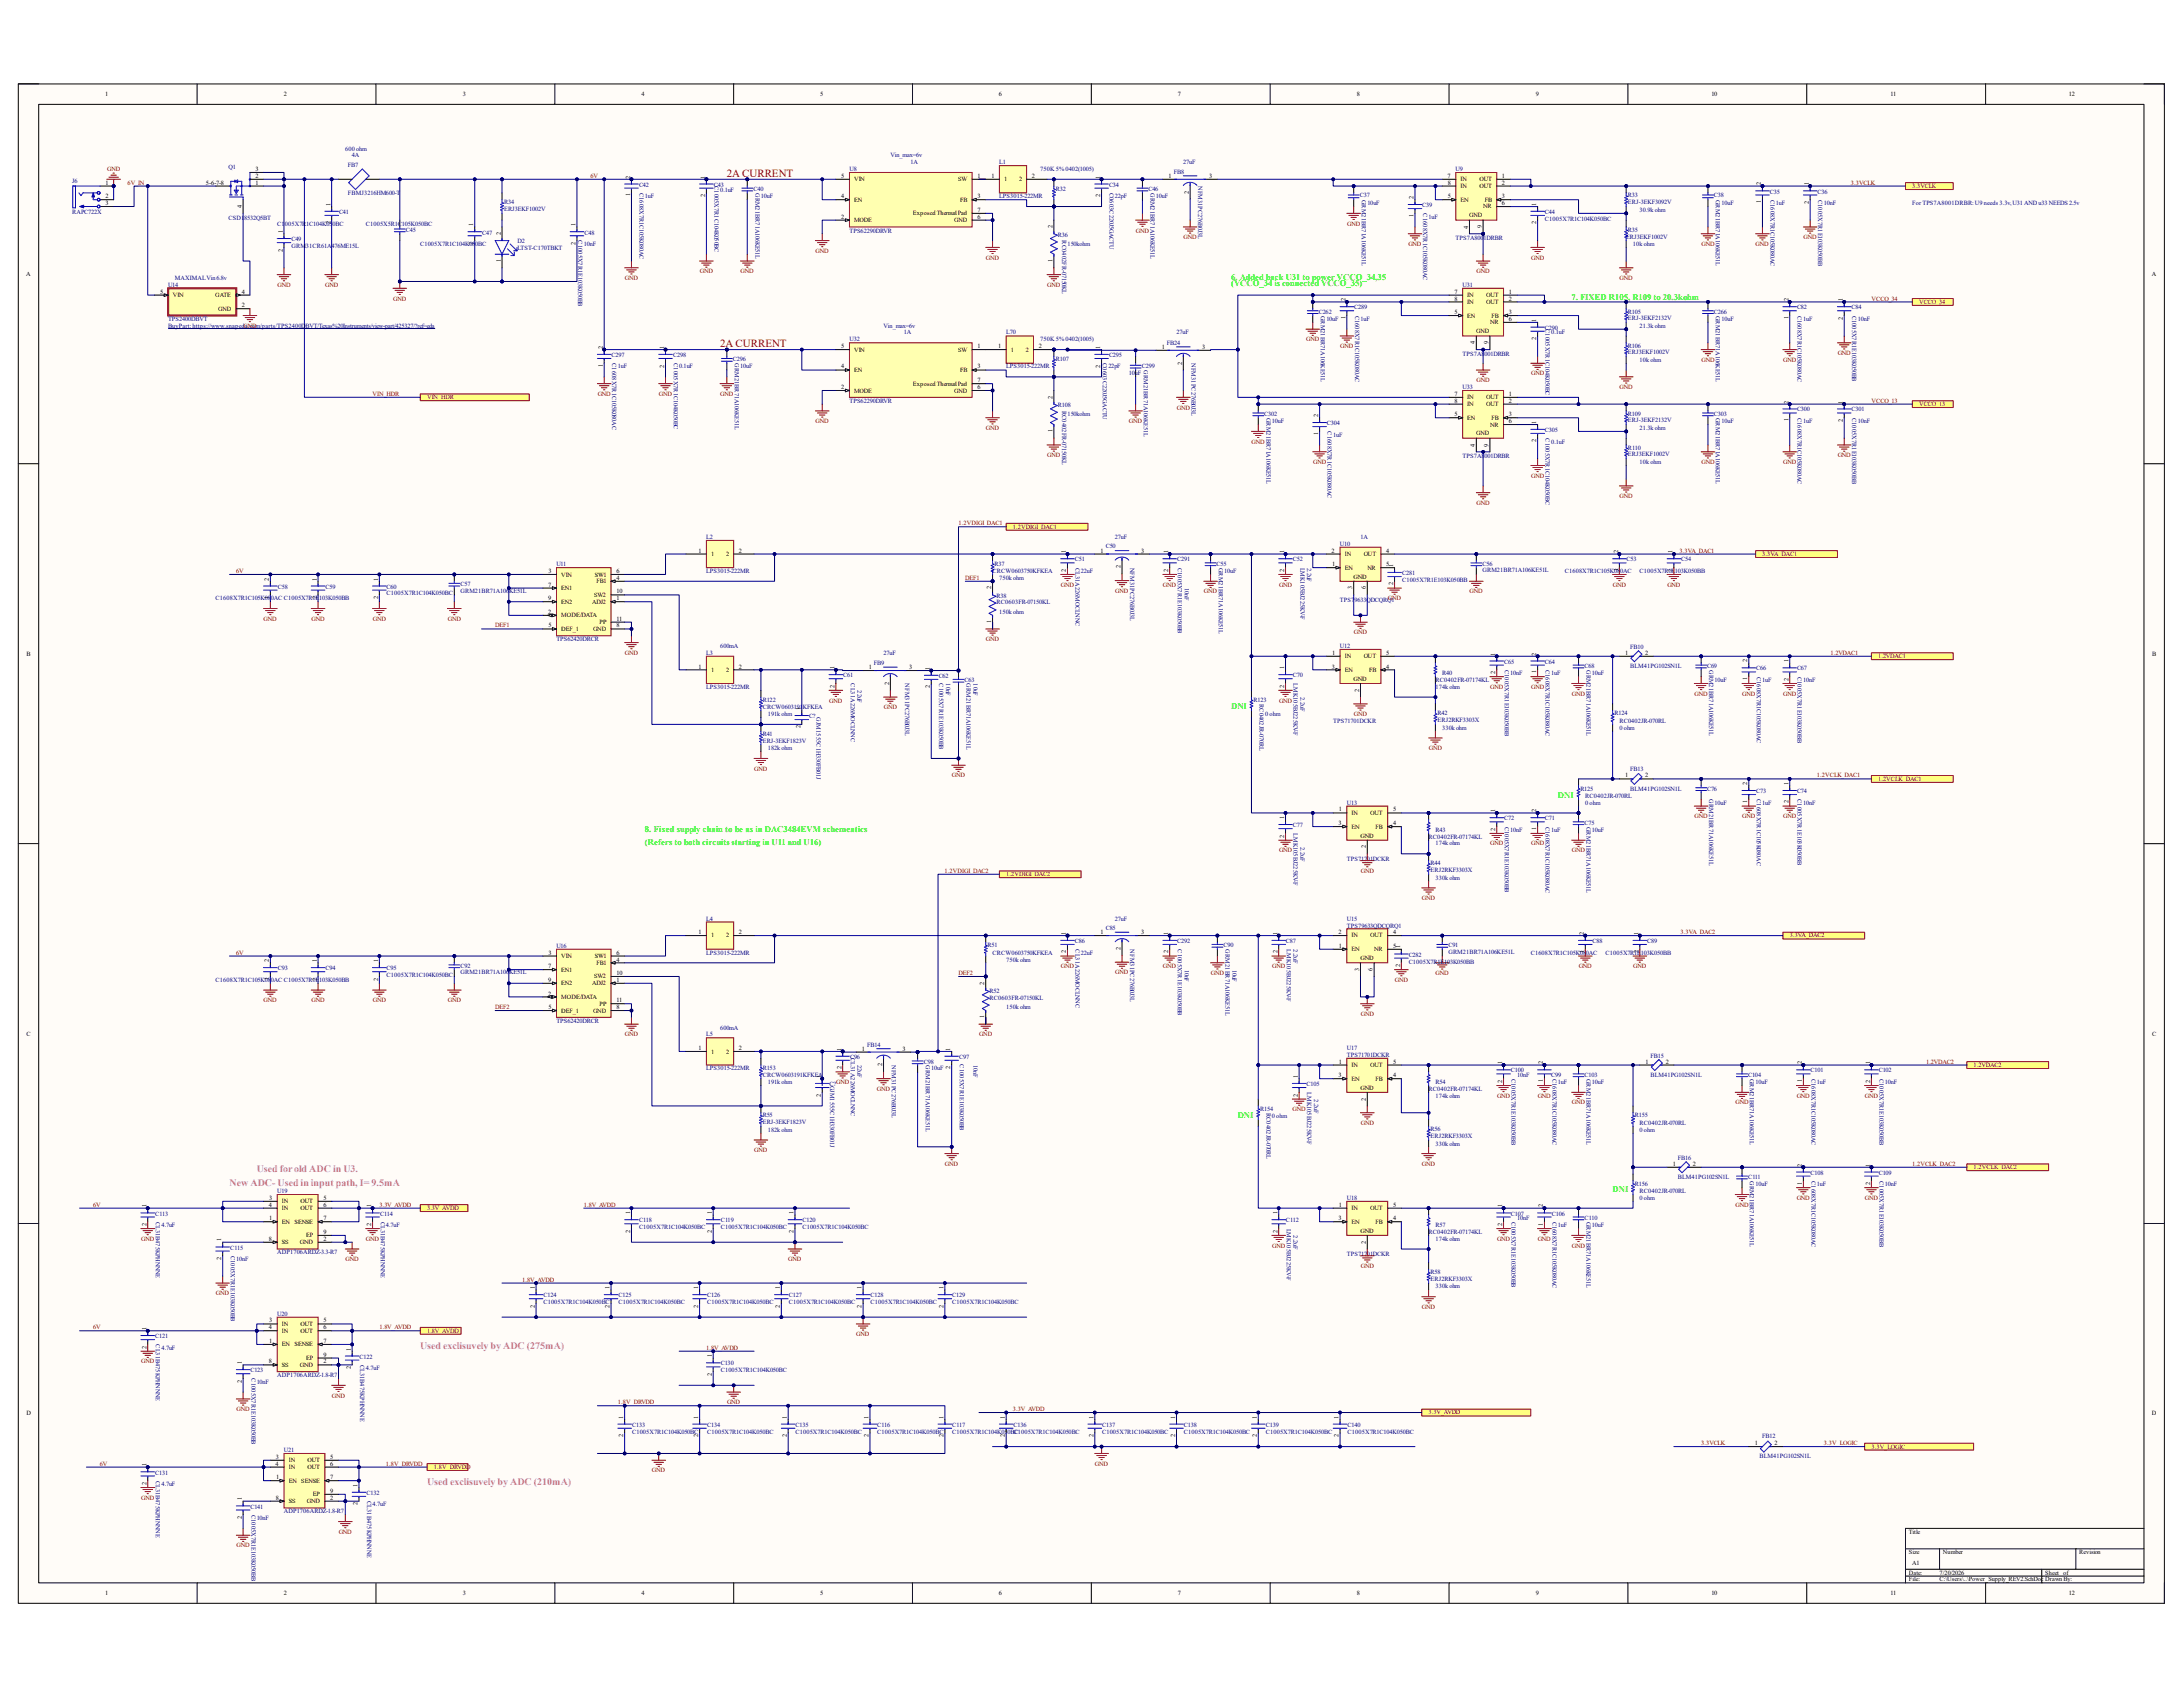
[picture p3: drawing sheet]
<svg xmlns="http://www.w3.org/2000/svg" width="279mm" height="216mm" viewBox="0 0 279 216" stroke-linecap="round" stroke-linejoin="round" font-family="sans-serif">
<defs><g id="words">
<g font-size="1.4" fill="#980000">
<text x="93" y="22.6">2A CURRENT</text>
<text x="92.2" y="44.4">2A CURRENT</text>
</g>
<g font-size="1.3" fill="#f0f">
<text x="32.9" y="150">Used for old ADC in U3.</text>
<text x="29.4" y="151.7">New ADC- Used in input path, I= 9.5mA</text>
<text x="53.8" y="172.6">Used exclisuvely by ADC (275mA)</text>
<text x="54.7" y="190.1">Used exclisuvely by ADC (210mA)</text>
</g>
<g font-size="1.1" fill="#0f0">
<text x="157.6" y="35.8">6. Added back U31 to power VCCO_34,35</text>
<text x="157.6" y="36.7">(VCCO_34 is connected VCCO_35)</text>
<text x="201.1" y="38.4">7. FIXED R105, R109 to 20.3kohm</text>
<text x="157.6" y="90.7">DNI</text>
<text x="82.5" y="106.4">8. Fixed supply chain to be as in DAC3484EVM schemeatics</text>
<text x="199.4" y="102.1">DNI</text>
<text x="82.5" y="108.2">(Refers to both circuits starting in U11 and U16)</text>
<text x="158.4" y="143">DNI</text>
<text x="206.4" y="152.6">DNI</text>
</g>
<g font-size=".8">
<text x="13.5" y="12.3">1</text>
<text x="36.3" y="12.3">2</text>
<text x="59.2" y="12.3">3</text>
<text x="82.1" y="12.3">4</text>
<text x="105" y="12.3">5</text>
<text x="127.8" y="12.3">6</text>
<text x="150.7" y="12.3">7</text>
<text x="173.7" y="12.3">8</text>
<text x="196.6" y="12.3">9</text>
<text x="219" y="12.3">10</text>
<text x="242" y="12.3">11</text>
<text x="264.8" y="12.3">12</text>
<text x="13.5" y="23.6">1</text>
<text x="26.3" y="23.6">5-6-7-8</text>
<text x="32.7" y="23.6">1</text>
<text x="32.7" y="22.8">2</text>
<text x="32.7" y="21.9">3</text>
<text x="80.6" y="22.9" transform="rotate(-90 80.6 22.9)">2</text>
<text x="90.3" y="22.9" transform="rotate(-90 90.3 22.9)">1</text>
<text x="107.7" y="22.8">5</text>
<text x="109.3" y="23.2">VIN</text>
<text x="122.6" y="23.2">SW</text>
<text x="125.1" y="22.8">1</text>
<text x="126.9" y="22.8">1</text>
<text x="128.5" y="23.2">1</text>
<text x="130.4" y="23.2">2</text>
<text x="132.1" y="22.8">2</text>
<text x="140.8" y="22.9" transform="rotate(-90 140.8 22.9)">1</text>
<text x="149.6" y="22.8">1</text>
<text x="154.8" y="22.8">3</text>
<text x="185.3" y="22.8">7</text>
<text x="185.3" y="23.6">8</text>
<text x="186.9" y="23.2">IN</text>
<text x="189.4" y="23.2">OUT</text>
<text x="192.2" y="22.8">1</text>
<text x="192.2" y="23.6">2</text>
<text x="225.4" y="23.7" transform="rotate(-90 225.4 23.7)">2</text>
<text x="231.5" y="23.7" transform="rotate(-90 231.5 23.7)">1</text>
<text x="13.5" y="26.2">3</text>
<text x="13.5" y="25.4">2</text>
<text x="30.9" y="26.6" transform="rotate(-90 30.9 26.6)">4</text>
<text x="36.2" y="29.8" transform="rotate(-90 36.2 29.8)">1</text>
<text x="42.3" y="28.7" transform="rotate(-90 42.3 28.7)">2</text>
<text x="42.3" y="26.3" transform="rotate(-90 42.3 26.3)">1</text>
<text x="60.6" y="29" transform="rotate(-90 60.6 29)">1</text>
<text x="73.7" y="29" transform="rotate(-90 73.7 29)">1</text>
<text x="80.6" y="25.1" transform="rotate(-90 80.6 25.1)">1</text>
<text x="90.3" y="25.2" transform="rotate(-90 90.3 25.2)">2</text>
<text x="107.7" y="25.4">4</text>
<text x="107.7" y="28">2</text>
<text x="109.3" y="25.8">EN</text>
<text x="109.3" y="28.4">MODE</text>
<text x="116.8" y="27.6">Exposed Thermal Pad</text>
<text x="122.1" y="28.4">GND</text>
<text x="122.9" y="25.8">FB</text>
<text x="125.1" y="27.1">7</text>
<text x="125.1" y="25.4">3</text>
<text x="125.1" y="28">6</text>
<text x="134.7" y="29.2" transform="rotate(-90 134.7 29.2)">2</text>
<text x="140.8" y="25.2" transform="rotate(-90 140.8 25.2)">2</text>
<text x="152.1" y="24.8" transform="rotate(-90 152.1 24.8)">2</text>
<text x="180.9" y="27.8" transform="rotate(-90 180.9 27.8)">1</text>
<text x="180.9" y="25.5" transform="rotate(-90 180.9 25.5)">2</text>
<text x="185.3" y="25.4">5</text>
<text x="186.9" y="25.8">EN</text>
<text x="186.9" y="24.1">IN</text>
<text x="187.9" y="29.3" transform="rotate(-90 187.9 29.3)">4</text>
<text x="188" y="27.8">GND</text>
<text x="189.4" y="24.1">OUT</text>
<text x="189.6" y="29.2" transform="rotate(-90 189.6 29.2)">9</text>
<text x="189.8" y="26.7">NR</text>
<text x="190" y="25.8">FB</text>
<text x="192.2" y="25.4">3</text>
<text x="192.2" y="26.2">6</text>
<text x="196.6" y="28.7" transform="rotate(-90 196.6 28.7)">2</text>
<text x="196.6" y="26.3" transform="rotate(-90 196.6 26.3)">1</text>
<text x="225.4" y="26" transform="rotate(-90 225.4 26)">1</text>
<text x="231.5" y="26.1" transform="rotate(-90 231.5 26.1)">2</text>
<text x="3.3" y="35.3">A</text>
<text x="36.2" y="32.2" transform="rotate(-90 36.2 32.2)">2</text>
<text x="60.6" y="31.3" transform="rotate(-90 60.6 31.3)">2</text>
<text x="64.1" y="33.5" transform="rotate(-90 64.1 33.5)">1</text>
<text x="64.1" y="30.1" transform="rotate(-90 64.1 30.1)">2</text>
<text x="73.7" y="31.3" transform="rotate(-90 73.7 31.3)">2</text>
<text x="134.7" y="33.5" transform="rotate(-90 134.7 33.5)">1</text>
<text x="275.4" y="35.3">A</text>
<text x="20.5" y="37.6">5</text>
<text x="22.1" y="38">VIN</text>
<text x="27.6" y="38">GATE</text>
<text x="27.9" y="39.8">GND</text>
<text x="30.9" y="37.6">4</text>
<text x="30.9" y="39.3">2</text>
<text x="172.2" y="40.9" transform="rotate(-90 172.2 40.9)">1</text>
<text x="172.2" y="38.6" transform="rotate(-90 172.2 38.6)">2</text>
<text x="186.1" y="40.2">5</text>
<text x="186.1" y="37.6">7</text>
<text x="186.1" y="38.5">8</text>
<text x="187.8" y="40.6">EN</text>
<text x="187.8" y="38">IN</text>
<text x="187.8" y="38.9">IN</text>
<text x="190.2" y="38">OUT</text>
<text x="190.2" y="38.9">OUT</text>
<text x="190.7" y="41.5">NR</text>
<text x="190.9" y="40.6">FB</text>
<text x="193.1" y="37.6">1</text>
<text x="193.1" y="38.5">2</text>
<text x="193.1" y="40.2">3</text>
<text x="193.1" y="41.1">6</text>
<text x="196.6" y="41.1" transform="rotate(-90 196.6 41.1)">1</text>
<text x="228.9" y="40.9" transform="rotate(-90 228.9 40.9)">1</text>
<text x="228.9" y="38.6" transform="rotate(-90 228.9 38.6)">2</text>
<text x="235.9" y="40.9" transform="rotate(-90 235.9 40.9)">2</text>
<text x="235.9" y="38.6" transform="rotate(-90 235.9 38.6)">1</text>
<text x="77.2" y="46.9" transform="rotate(-90 77.2 46.9)">1</text>
<text x="77.2" y="44.7" transform="rotate(-90 77.2 44.7)">2</text>
<text x="85" y="47" transform="rotate(-90 85 47)">2</text>
<text x="85" y="44.7" transform="rotate(-90 85 44.7)">1</text>
<text x="107.7" y="44.6">5</text>
<text x="107.7" y="47.2">4</text>
<text x="109.3" y="45">VIN</text>
<text x="109.3" y="47.6">EN</text>
<text x="122.6" y="45">SW</text>
<text x="122.9" y="47.6">FB</text>
<text x="125.1" y="47.2">3</text>
<text x="125.1" y="44.6">1</text>
<text x="127.8" y="44.6">1</text>
<text x="129.4" y="45">1</text>
<text x="131.3" y="45">2</text>
<text x="133" y="44.6">2</text>
<text x="140.8" y="47" transform="rotate(-90 140.8 47)">2</text>
<text x="140.8" y="44.7" transform="rotate(-90 140.8 44.7)">1</text>
<text x="148.7" y="44.7">1</text>
<text x="151.3" y="46.7" transform="rotate(-90 151.3 46.7)">2</text>
<text x="153.9" y="44.7">3</text>
<text x="188.8" y="44.1" transform="rotate(-90 188.8 44.1)">4</text>
<text x="188.9" y="42.6">GND</text>
<text x="190.5" y="44.1" transform="rotate(-90 190.5 44.1)">9</text>
<text x="196.6" y="43.5" transform="rotate(-90 196.6 43.5)">2</text>
<text x="107.7" y="49.8">2</text>
<text x="109.3" y="50.2">MODE</text>
<text x="116.8" y="49.4">Exposed Thermal Pad</text>
<text x="122.1" y="50.2">GND</text>
<text x="125.1" y="48.9">7</text>
<text x="125.1" y="49.8">6</text>
<text x="134.7" y="51" transform="rotate(-90 134.7 51)">2</text>
<text x="168.7" y="53.4" transform="rotate(-90 168.7 53.4)">2</text>
<text x="186.1" y="53.3">5</text>
<text x="186.1" y="50.7">7</text>
<text x="186.1" y="51.5">8</text>
<text x="187.8" y="53.7">EN</text>
<text x="187.8" y="51.1">IN</text>
<text x="187.8" y="52">IN</text>
<text x="190.2" y="51.1">OUT</text>
<text x="190.2" y="52">OUT</text>
<text x="190.9" y="53.7">FB</text>
<text x="193.1" y="50.7">1</text>
<text x="193.1" y="51.5">2</text>
<text x="193.1" y="53.3">3</text>
<text x="228.9" y="53.9" transform="rotate(-90 228.9 53.9)">1</text>
<text x="228.9" y="51.6" transform="rotate(-90 228.9 51.6)">2</text>
<text x="235.9" y="54" transform="rotate(-90 235.9 54)">2</text>
<text x="235.9" y="51.6" transform="rotate(-90 235.9 51.6)">1</text>
<text x="134.7" y="55.3" transform="rotate(-90 134.7 55.3)">1</text>
<text x="168.7" y="55.7" transform="rotate(-90 168.7 55.7)">1</text>
<text x="188.8" y="57.2" transform="rotate(-90 188.8 57.2)">4</text>
<text x="188.9" y="55.7">GND</text>
<text x="190.5" y="57.2" transform="rotate(-90 190.5 57.2)">9</text>
<text x="190.7" y="54.6">NR</text>
<text x="193.1" y="54.1">6</text>
<text x="196.6" y="56.6" transform="rotate(-90 196.6 56.6)">2</text>
<text x="196.6" y="54.2" transform="rotate(-90 196.6 54.2)">1</text>
<text x="89.4" y="70.7">1</text>
<text x="91" y="71.2">1</text>
<text x="92.9" y="71.2">2</text>
<text x="94.6" y="70.7">2</text>
<text x="136.4" y="70.8" transform="rotate(-90 136.4 70.8)">1</text>
<text x="140.8" y="70.7">1</text>
<text x="146" y="70.7">3</text>
<text x="149.5" y="70.8" transform="rotate(-90 149.5 70.8)">1</text>
<text x="164.4" y="70.8" transform="rotate(-90 164.4 70.8)">1</text>
<text x="170.4" y="70.7">2</text>
<text x="172.1" y="71.2">IN</text>
<text x="174.5" y="71.2">OUT</text>
<text x="177.4" y="70.7">4</text>
<text x="207.1" y="70.8" transform="rotate(-90 207.1 70.8)">2</text>
<text x="214.1" y="70.8" transform="rotate(-90 214.1 70.8)">1</text>
<text x="34.4" y="76.6" transform="rotate(-90 34.4 76.6)">1</text>
<text x="34.4" y="74.3" transform="rotate(-90 34.4 74.3)">2</text>
<text x="40.6" y="76.7" transform="rotate(-90 40.6 76.7)">2</text>
<text x="40.6" y="74.3" transform="rotate(-90 40.6 74.3)">1</text>
<text x="48.4" y="76.7" transform="rotate(-90 48.4 76.7)">2</text>
<text x="48.4" y="74.3" transform="rotate(-90 48.4 74.3)">1</text>
<text x="70.1" y="75.1">7</text>
<text x="70.1" y="76.8">9</text>
<text x="70.2" y="73.3">3</text>
<text x="71.8" y="73.8">VIN</text>
<text x="71.8" y="75.5">EN1</text>
<text x="71.8" y="77.3">EN2</text>
<text x="75.8" y="77.3">ADJ2</text>
<text x="76" y="76.4">SW2</text>
<text x="76.1" y="73.8">SW1</text>
<text x="76.3" y="74.6">FB1</text>
<text x="78.9" y="76.8">1</text>
<text x="78.9" y="74.2">4</text>
<text x="78.9" y="73.3">6</text>
<text x="78.9" y="75.9">10</text>
<text x="126.9" y="75.4" transform="rotate(-90 126.9 75.4)">2</text>
<text x="136.4" y="73.2" transform="rotate(-90 136.4 73.2)">2</text>
<text x="143.4" y="72.7" transform="rotate(-90 143.4 72.7)">2</text>
<text x="149.5" y="73.2" transform="rotate(-90 149.5 73.2)">2</text>
<text x="164.4" y="73.2" transform="rotate(-90 164.4 73.2)">2</text>
<text x="170.5" y="72.5">1</text>
<text x="172.1" y="72.9">EN</text>
<text x="173.1" y="75.4" transform="rotate(-90 173.1 75.4)">3</text>
<text x="173.2" y="74">GND</text>
<text x="174.8" y="75.4" transform="rotate(-90 174.8 75.4)">6</text>
<text x="175" y="72.9">NR</text>
<text x="177.4" y="72.5">5</text>
<text x="178.3" y="74.9" transform="rotate(-90 178.3 74.9)">2</text>
<text x="178.3" y="72.6" transform="rotate(-90 178.3 72.6)">1</text>
<text x="207.1" y="73.1" transform="rotate(-90 207.1 73.1)">1</text>
<text x="214.1" y="73.2" transform="rotate(-90 214.1 73.2)">2</text>
<text x="3.4" y="83.9">B</text>
<text x="70.1" y="78.6">2</text>
<text x="70.2" y="80.3">5</text>
<text x="71.8" y="79">MODE/DATA</text>
<text x="71.8" y="80.8">DEF_1</text>
<text x="75.9" y="80.8">GND</text>
<text x="76.8" y="79.9">PP</text>
<text x="78.9" y="80.3">8</text>
<text x="78.9" y="79.5">11</text>
<text x="126.9" y="79.8" transform="rotate(-90 126.9 79.8)">1</text>
<text x="170.5" y="83.8">1</text>
<text x="177.4" y="83.8">5</text>
<text x="191.4" y="83.9" transform="rotate(-90 191.4 83.9)">1</text>
<text x="196.6" y="83.9" transform="rotate(-90 196.6 83.9)">2</text>
<text x="208" y="83.8">1</text>
<text x="210.6" y="83.8">2</text>
<text x="275.5" y="83.9">B</text>
<text x="89.4" y="85.6">1</text>
<text x="91" y="86">1</text>
<text x="92.9" y="86">2</text>
<text x="94.6" y="85.6">2</text>
<text x="106.8" y="88" transform="rotate(-90 106.8 88)">2</text>
<text x="106.8" y="85.6" transform="rotate(-90 106.8 85.6)">1</text>
<text x="111.2" y="85.6">1</text>
<text x="113.8" y="87.7" transform="rotate(-90 113.8 87.7)">2</text>
<text x="116.4" y="85.6">3</text>
<text x="119" y="88.1" transform="rotate(-90 119 88.1)">2</text>
<text x="119" y="85.7" transform="rotate(-90 119 85.7)">1</text>
<text x="164.4" y="88" transform="rotate(-90 164.4 88)">2</text>
<text x="164.4" y="85.6" transform="rotate(-90 164.4 85.6)">1</text>
<text x="170.5" y="85.6">3</text>
<text x="172.1" y="84.2">IN</text>
<text x="172.1" y="86">EN</text>
<text x="173.2" y="87.1">GND</text>
<text x="173.9" y="88.5" transform="rotate(-90 173.9 88.5)">2</text>
<text x="174.5" y="84.2">OUT</text>
<text x="175.2" y="86">FB</text>
<text x="177.4" y="85.6">4</text>
<text x="191.4" y="86.3" transform="rotate(-90 191.4 86.3)">2</text>
<text x="196.6" y="86.2" transform="rotate(-90 196.6 86.2)">1</text>
<text x="223.6" y="87.1" transform="rotate(-90 223.6 87.1)">1</text>
<text x="223.6" y="84.8" transform="rotate(-90 223.6 84.8)">2</text>
<text x="228.9" y="87.1" transform="rotate(-90 228.9 87.1)">2</text>
<text x="228.9" y="84.8" transform="rotate(-90 228.9 84.8)">1</text>
<text x="102.4" y="93.2" transform="rotate(-90 102.4 93.2)">2</text>
<text x="102.4" y="90.9" transform="rotate(-90 102.4 90.9)">1</text>
<text x="208" y="99.5">1</text>
<text x="210.6" y="99.5">2</text>
<text x="223.6" y="100.5" transform="rotate(-90 223.6 100.5)">2</text>
<text x="228.9" y="100.5" transform="rotate(-90 228.9 100.5)">1</text>
<text x="164.4" y="107.2" transform="rotate(-90 164.4 107.2)">2</text>
<text x="164.4" y="104.8" transform="rotate(-90 164.4 104.8)">1</text>
<text x="171.3" y="105.6">3</text>
<text x="171.4" y="103.8">1</text>
<text x="173" y="104.3">IN</text>
<text x="173" y="106">EN</text>
<text x="174.1" y="107.2">GND</text>
<text x="175.4" y="104.3">OUT</text>
<text x="176.1" y="106">FB</text>
<text x="178.3" y="105.6">4</text>
<text x="178.3" y="103.8">5</text>
<text x="191.4" y="106.3" transform="rotate(-90 191.4 106.3)">2</text>
<text x="191.4" y="104" transform="rotate(-90 191.4 104)">1</text>
<text x="196.6" y="106.3" transform="rotate(-90 196.6 106.3)">1</text>
<text x="196.6" y="104" transform="rotate(-90 196.6 104)">2</text>
<text x="223.6" y="102.8" transform="rotate(-90 223.6 102.8)">1</text>
<text x="228.9" y="102.8" transform="rotate(-90 228.9 102.8)">2</text>
<text x="174.8" y="108.6" transform="rotate(-90 174.8 108.6)">2</text>
<text x="89.4" y="119.5">1</text>
<text x="91" y="120">1</text>
<text x="92.9" y="120">2</text>
<text x="94.6" y="119.5">2</text>
<text x="136.4" y="119.6" transform="rotate(-90 136.4 119.6)">1</text>
<text x="140.8" y="119.5">1</text>
<text x="146" y="119.5">3</text>
<text x="149.5" y="119.6" transform="rotate(-90 149.5 119.6)">1</text>
<text x="163.5" y="119.6" transform="rotate(-90 163.5 119.6)">1</text>
<text x="171.3" y="119.5">2</text>
<text x="173" y="120">IN</text>
<text x="175.4" y="120">OUT</text>
<text x="178.3" y="119.5">4</text>
<text x="202.7" y="119.6" transform="rotate(-90 202.7 119.6)">2</text>
<text x="209.7" y="119.6" transform="rotate(-90 209.7 119.6)">1</text>
<text x="34.4" y="125.4" transform="rotate(-90 34.4 125.4)">1</text>
<text x="34.4" y="123.1" transform="rotate(-90 34.4 123.1)">2</text>
<text x="40.6" y="125.5" transform="rotate(-90 40.6 125.5)">2</text>
<text x="40.6" y="123.1" transform="rotate(-90 40.6 123.1)">1</text>
<text x="48.4" y="125.5" transform="rotate(-90 48.4 125.5)">2</text>
<text x="48.4" y="123.1" transform="rotate(-90 48.4 123.1)">1</text>
<text x="70.1" y="123.9">7</text>
<text x="70.1" y="125.6">9</text>
<text x="70.2" y="122.2">3</text>
<text x="71.8" y="122.6">VIN</text>
<text x="71.8" y="124.3">EN1</text>
<text x="76" y="125.2">SW2</text>
<text x="76.1" y="122.6">SW1</text>
<text x="76.3" y="123.5">FB1</text>
<text x="78.9" y="125.6">1</text>
<text x="78.9" y="123.1">4</text>
<text x="78.9" y="122.2">6</text>
<text x="78.9" y="124.8">10</text>
<text x="136.4" y="122" transform="rotate(-90 136.4 122)">2</text>
<text x="143.4" y="121.6" transform="rotate(-90 143.4 121.6)">2</text>
<text x="149.5" y="122" transform="rotate(-90 149.5 122)">2</text>
<text x="163.5" y="122" transform="rotate(-90 163.5 122)">2</text>
<text x="171.4" y="121.3">1</text>
<text x="173" y="121.8">EN</text>
<text x="173.9" y="124.2" transform="rotate(-90 173.9 124.2)">3</text>
<text x="174.1" y="122.9">GND</text>
<text x="175.7" y="124.3" transform="rotate(-90 175.7 124.3)">6</text>
<text x="175.9" y="121.8">NR</text>
<text x="178.3" y="121.3">5</text>
<text x="179.2" y="123.7" transform="rotate(-90 179.2 123.7)">2</text>
<text x="179.2" y="121.4" transform="rotate(-90 179.2 121.4)">1</text>
<text x="202.7" y="122" transform="rotate(-90 202.7 122)">1</text>
<text x="209.7" y="122" transform="rotate(-90 209.7 122)">2</text>
<text x="70.1" y="127.4">2</text>
<text x="70.2" y="129.2">5</text>
<text x="71.8" y="127.8">MODE/DATA</text>
<text x="71.8" y="129.6">DEF_1</text>
<text x="71.8" y="126.1">EN2</text>
<text x="75.8" y="126.1">ADJ2</text>
<text x="75.9" y="129.6">GND</text>
<text x="76.8" y="128.7">PP</text>
<text x="78.9" y="129.2">8</text>
<text x="78.9" y="128.3">11</text>
<text x="126" y="130.3" transform="rotate(-90 126 130.3)">1</text>
<text x="126" y="126" transform="rotate(-90 126 126)">2</text>
<text x="3.4" y="132.5">C</text>
<text x="89.4" y="134.4">1</text>
<text x="91" y="134.8">1</text>
<text x="92.9" y="134.8">2</text>
<text x="94.6" y="134.4">2</text>
<text x="105.1" y="138" transform="rotate(-90 105.1 138)">1</text>
<text x="107.7" y="136.8" transform="rotate(-90 107.7 136.8)">2</text>
<text x="107.7" y="134.5" transform="rotate(-90 107.7 134.5)">1</text>
<text x="110.3" y="134.5">1</text>
<text x="112.9" y="136.5" transform="rotate(-90 112.9 136.5)">2</text>
<text x="115.5" y="134.5">3</text>
<text x="121.6" y="136.8" transform="rotate(-90 121.6 136.8)">2</text>
<text x="121.6" y="134.5" transform="rotate(-90 121.6 134.5)">1</text>
<text x="166.1" y="138" transform="rotate(-90 166.1 138)">1</text>
<text x="171.3" y="137.9">3</text>
<text x="171.4" y="136.1">1</text>
<text x="173" y="136.6">IN</text>
<text x="175.4" y="136.6">OUT</text>
<text x="178.3" y="137.9">4</text>
<text x="178.3" y="136.1">5</text>
<text x="192.3" y="136.2" transform="rotate(-90 192.3 136.2)">1</text>
<text x="197.5" y="136.2" transform="rotate(-90 197.5 136.2)">2</text>
<text x="210.6" y="136.1">1</text>
<text x="213.2" y="136.1">2</text>
<text x="230.6" y="136.2" transform="rotate(-90 230.6 136.2)">2</text>
<text x="239.3" y="136.2" transform="rotate(-90 239.3 136.2)">1</text>
<text x="275.5" y="132.5">C</text>
<text x="105.1" y="140.3" transform="rotate(-90 105.1 140.3)">2</text>
<text x="166.1" y="140.3" transform="rotate(-90 166.1 140.3)">2</text>
<text x="173" y="138.3">EN</text>
<text x="174.1" y="139.4">GND</text>
<text x="174.8" y="140.8" transform="rotate(-90 174.8 140.8)">2</text>
<text x="176.1" y="138.3">FB</text>
<text x="192.3" y="138.6" transform="rotate(-90 192.3 138.6)">2</text>
<text x="197.5" y="138.5" transform="rotate(-90 197.5 138.5)">1</text>
<text x="230.6" y="138.5" transform="rotate(-90 230.6 138.5)">1</text>
<text x="239.3" y="138.6" transform="rotate(-90 239.3 138.6)">2</text>
<text x="214.1" y="149.2">1</text>
<text x="216.7" y="149.2">2</text>
<text x="230.6" y="149.3" transform="rotate(-90 230.6 149.3)">2</text>
<text x="239.3" y="149.3" transform="rotate(-90 239.3 149.3)">1</text>
<text x="18.8" y="154.5" transform="rotate(-90 18.8 154.5)">1</text>
<text x="34.4" y="154.4">4</text>
<text x="34.5" y="153.6">3</text>
<text x="36.1" y="154">IN</text>
<text x="36.1" y="154.9">IN</text>
<text x="38.5" y="154">OUT</text>
<text x="38.5" y="154.9">OUT</text>
<text x="41.4" y="153.6">5</text>
<text x="41.4" y="154.4">6</text>
<text x="47.5" y="154.5" transform="rotate(-90 47.5 154.5)">1</text>
<text x="80.6" y="155.4" transform="rotate(-90 80.6 155.4)">1</text>
<text x="91.1" y="155.4" transform="rotate(-90 91.1 155.4)">1</text>
<text x="101.6" y="155.4" transform="rotate(-90 101.6 155.4)">1</text>
<text x="163.5" y="155.4" transform="rotate(-90 163.5 155.4)">1</text>
<text x="171.4" y="154.4">1</text>
<text x="173" y="154.9">IN</text>
<text x="175.4" y="154.9">OUT</text>
<text x="178.3" y="154.4">5</text>
<text x="192.3" y="154.5" transform="rotate(-90 192.3 154.5)">1</text>
<text x="197.5" y="154.5" transform="rotate(-90 197.5 154.5)">2</text>
<text x="230.6" y="151.6" transform="rotate(-90 230.6 151.6)">1</text>
<text x="239.3" y="151.7" transform="rotate(-90 239.3 151.7)">2</text>
<text x="18.8" y="156.9" transform="rotate(-90 18.8 156.9)">2</text>
<text x="28.3" y="161.2" transform="rotate(-90 28.3 161.2)">2</text>
<text x="28.3" y="158.9" transform="rotate(-90 28.3 158.9)">1</text>
<text x="34.4" y="158.8">8</text>
<text x="34.5" y="156.2">1</text>
<text x="36.1" y="156.6">EN SENSE</text>
<text x="36.1" y="159.2">SS</text>
<text x="38.4" y="159.2">GND</text>
<text x="39.2" y="158.4">EP</text>
<text x="41.4" y="158.8">2</text>
<text x="41.4" y="156.2">7</text>
<text x="41.4" y="157.9">9</text>
<text x="47.5" y="156.9" transform="rotate(-90 47.5 156.9)">2</text>
<text x="80.6" y="157.8" transform="rotate(-90 80.6 157.8)">2</text>
<text x="91.1" y="157.8" transform="rotate(-90 91.1 157.8)">2</text>
<text x="101.6" y="157.8" transform="rotate(-90 101.6 157.8)">2</text>
<text x="163.5" y="157.8" transform="rotate(-90 163.5 157.8)">2</text>
<text x="171.3" y="156.2">3</text>
<text x="173" y="156.6">EN</text>
<text x="174.1" y="157.7">GND</text>
<text x="174.8" y="159.2" transform="rotate(-90 174.8 159.2)">2</text>
<text x="176.1" y="156.6">FB</text>
<text x="178.3" y="156.2">4</text>
<text x="192.3" y="156.9" transform="rotate(-90 192.3 156.9)">2</text>
<text x="197.5" y="156.8" transform="rotate(-90 197.5 156.8)">1</text>
<text x="68.5" y="167.3" transform="rotate(-90 68.5 167.3)">2</text>
<text x="68.5" y="165" transform="rotate(-90 68.5 165)">1</text>
<text x="78" y="167.3" transform="rotate(-90 78 167.3)">2</text>
<text x="78" y="165" transform="rotate(-90 78 165)">1</text>
<text x="89.4" y="167.3" transform="rotate(-90 89.4 167.3)">2</text>
<text x="89.4" y="165" transform="rotate(-90 89.4 165)">1</text>
<text x="99.8" y="167.3" transform="rotate(-90 99.8 167.3)">2</text>
<text x="99.8" y="165" transform="rotate(-90 99.8 165)">1</text>
<text x="110.3" y="167.3" transform="rotate(-90 110.3 167.3)">2</text>
<text x="110.3" y="165" transform="rotate(-90 110.3 165)">1</text>
<text x="120.8" y="167.3" transform="rotate(-90 120.8 167.3)">2</text>
<text x="120.8" y="165" transform="rotate(-90 120.8 165)">1</text>
<text x="18.8" y="172.6" transform="rotate(-90 18.8 172.6)">2</text>
<text x="18.8" y="170.2" transform="rotate(-90 18.8 170.2)">1</text>
<text x="34.4" y="170.1">4</text>
<text x="34.5" y="171.9">1</text>
<text x="34.5" y="169.2">3</text>
<text x="36.1" y="172.3">EN SENSE</text>
<text x="36.1" y="169.7">IN</text>
<text x="36.1" y="170.6">IN</text>
<text x="38.5" y="169.7">OUT</text>
<text x="38.5" y="170.6">OUT</text>
<text x="41.4" y="169.2">5</text>
<text x="41.4" y="170.1">6</text>
<text x="41.4" y="171.9">7</text>
<text x="41.4" y="173.6">9</text>
<text x="44.9" y="172.8" transform="rotate(-90 44.9 172.8)">1</text>
<text x="91.1" y="173.7" transform="rotate(-90 91.1 173.7)">1</text>
<text x="30.9" y="177" transform="rotate(-90 30.9 177)">2</text>
<text x="30.9" y="174.6" transform="rotate(-90 30.9 174.6)">1</text>
<text x="34.4" y="174.5">8</text>
<text x="36.1" y="174.9">SS</text>
<text x="38.4" y="174.9">GND</text>
<text x="39.2" y="174.1">EP</text>
<text x="41.4" y="174.5">2</text>
<text x="44.9" y="175.2" transform="rotate(-90 44.9 175.2)">2</text>
<text x="91.1" y="176.1" transform="rotate(-90 91.1 176.1)">2</text>
<text x="3.4" y="181.1">D</text>
<text x="79.8" y="183.9" transform="rotate(-90 79.8 183.9)">2</text>
<text x="79.8" y="181.6" transform="rotate(-90 79.8 181.6)">1</text>
<text x="89.4" y="183.9" transform="rotate(-90 89.4 183.9)">2</text>
<text x="89.4" y="181.6" transform="rotate(-90 89.4 181.6)">1</text>
<text x="100.7" y="183.9" transform="rotate(-90 100.7 183.9)">2</text>
<text x="100.7" y="181.6" transform="rotate(-90 100.7 181.6)">1</text>
<text x="111.2" y="183.9" transform="rotate(-90 111.2 183.9)">2</text>
<text x="111.2" y="181.6" transform="rotate(-90 111.2 181.6)">1</text>
<text x="120.8" y="183.9" transform="rotate(-90 120.8 183.9)">2</text>
<text x="120.8" y="181.6" transform="rotate(-90 120.8 181.6)">1</text>
<text x="128.6" y="183.9" transform="rotate(-90 128.6 183.9)">2</text>
<text x="128.6" y="181.6" transform="rotate(-90 128.6 181.6)">1</text>
<text x="139.9" y="183.9" transform="rotate(-90 139.9 183.9)">2</text>
<text x="139.9" y="181.6" transform="rotate(-90 139.9 181.6)">1</text>
<text x="150.4" y="183.9" transform="rotate(-90 150.4 183.9)">2</text>
<text x="150.4" y="181.6" transform="rotate(-90 150.4 181.6)">1</text>
<text x="160.9" y="183.9" transform="rotate(-90 160.9 183.9)">2</text>
<text x="160.9" y="181.6" transform="rotate(-90 160.9 181.6)">1</text>
<text x="171.3" y="183.9" transform="rotate(-90 171.3 183.9)">2</text>
<text x="171.3" y="181.6" transform="rotate(-90 171.3 181.6)">1</text>
<text x="224.6" y="185">1</text>
<text x="227.1" y="185">2</text>
<text x="275.4" y="181.1">D</text>
<text x="18.8" y="190" transform="rotate(-90 18.8 190)">2</text>
<text x="18.8" y="187.7" transform="rotate(-90 18.8 187.7)">1</text>
<text x="35.3" y="187.6">4</text>
<text x="35.3" y="186.7">3</text>
<text x="35.3" y="191.9">8</text>
<text x="35.3" y="189.3">1</text>
<text x="37" y="189.7">EN SENSE</text>
<text x="37" y="187.2">IN</text>
<text x="37" y="188">IN</text>
<text x="39.4" y="187.2">OUT</text>
<text x="39.4" y="188">OUT</text>
<text x="40" y="191.5">EP</text>
<text x="42.2" y="191.9">2</text>
<text x="42.2" y="186.7">5</text>
<text x="42.2" y="187.6">6</text>
<text x="42.2" y="189.3">7</text>
<text x="42.2" y="191.1">9</text>
<text x="45.8" y="190.3" transform="rotate(-90 45.8 190.3)">1</text>
<text x="30.9" y="194.4" transform="rotate(-90 30.9 194.4)">2</text>
<text x="30.9" y="192" transform="rotate(-90 30.9 192)">1</text>
<text x="37" y="192.4">SS</text>
<text x="39.3" y="192.4">GND</text>
<text x="45.8" y="192.7" transform="rotate(-90 45.8 192.7)">2</text>
<text x="244.3" y="196.3">Title</text>
<text x="244.3" y="198.9">Size</text>
<text x="244.3" y="201.5">Date:</text>
<text x="244.3" y="202.4">File:</text>
<text x="244.7" y="200.2">A1</text>
<text x="248.2" y="201.5">7/20/2026</text>
<text x="248.2" y="202.4">C:\Users\..\Power_Supply_REV2.SchDoc Drawn By:</text>
<text x="248.7" y="198.9">Number</text>
<text x="261.7" y="201.5">Sheet of</text>
<text x="266.1" y="198.9">Revision</text>
<text x="13.5" y="204.1">1</text>
<text x="36.3" y="204.1">2</text>
<text x="59.2" y="204.1">3</text>
<text x="82.1" y="204.1">4</text>
<text x="105" y="204.1">5</text>
<text x="127.8" y="204.1">6</text>
<text x="150.7" y="204.1">7</text>
<text x="173.7" y="204.1">8</text>
<text x="196.6" y="204.1">9</text>
<text x="219" y="204.1">10</text>
<text x="242" y="204.1">11</text>
<text x="264.8" y="204.1">12</text>
</g>
<g font-size=".8" fill="#000080">
<text x="9.2" y="23.4">J6</text>
<text x="29.3" y="21.6">Q1</text>
<text x="44.2" y="19.3">600 ohm</text>
<text x="44.5" y="21.4">FB7</text>
<text x="45" y="20.2">4A</text>
<text x="81.8" y="23.9">C42</text>
<text x="91.4" y="23.9">C43</text>
<text x="91.4" y="23.8" transform="rotate(90 91.4 23.8)">C1005X7R1C104K050BC</text>
<text x="108.7" y="21.9">U8</text>
<text x="114" y="20.2">Vin_max=6v</text>
<text x="116.5" y="21">1A</text>
<text x="127.9" y="21">L1</text>
<text x="133.1" y="21.9">750K 5% 0402(1005)</text>
<text x="141.9" y="23.9">C34</text>
<text x="150.2" y="22.2">FB8</text>
<text x="151.4" y="21">27uF</text>
<text x="153.4" y="23.8" transform="rotate(90 153.4 23.8)">NFM31PC276B0J3L</text>
<text x="186.3" y="21.9">U9</text>
<text x="9.2" y="27.4">RAPC722X</text>
<text x="29.3" y="28.2">CSD18532Q5BT</text>
<text x="35.5" y="28.9">C1005X7R1C104K050BC</text>
<text x="43.4" y="27.4">C41</text>
<text x="44.5" y="25">FBMJ3216HM600-T</text>
<text x="46.8" y="28.9">C1005X5R1C105K050BC</text>
<text x="51.9" y="29.6">C45</text>
<text x="64.5" y="26.2">R34</text>
<text x="64.5" y="27.1">ERJ3EKF1002V</text>
<text x="81.9" y="24.7" transform="rotate(90 81.9 24.7)">C1608X7R1C105K080AC</text>
<text x="82.5" y="25.4">1uF</text>
<text x="92.2" y="24.5">0.1uF</text>
<text x="96.4" y="24.4">C40</text>
<text x="96.7" y="24.7" transform="rotate(90 96.7 24.7)">GRM21BR71A106KE51L</text>
<text x="97.4" y="25.4">10uF</text>
<text x="108.7" y="29.8">TPS62290DRVR</text>
<text x="127.9" y="25.4">LPS3015-222MR</text>
<text x="135.1" y="24.4">R32</text>
<text x="142" y="24.7" transform="rotate(90 142 24.7)">C0603C220J5GACTU</text>
<text x="142.7" y="25.4">22pF</text>
<text x="147" y="24.4">C46</text>
<text x="147.3" y="24.7" transform="rotate(90 147.3 24.7)">GRM21BR71A106KE51L</text>
<text x="148" y="25.4">10uF</text>
<text x="174" y="25.3">C37</text>
<text x="174.3" y="25.6" transform="rotate(90 174.3 25.6)">GRM21BR71A106KE51L</text>
<text x="175" y="26.2">10uF</text>
<text x="182" y="26.5">C39</text>
<text x="182.2" y="27.3" transform="rotate(90 182.2 27.3)">C1608X7R1C105K080AC</text>
<text x="182.8" y="28">1uF</text>
<text x="197.7" y="27.4">C44</text>
<text x="197.7" y="28.3">C1005X7R1C104K050BC</text>
<text x="208.4" y="25.3">R33</text>
<text x="208.4" y="26.2">ERJ-3EKF3092V</text>
<text x="208.4" y="29.6">R35</text>
<text x="209.8" y="27.1">30.9k ohm</text>
<text x="219.4" y="25.3">C38</text>
<text x="219.6" y="25.6" transform="rotate(90 219.6 25.6)">GRM21BR71A106KE51L</text>
<text x="220.3" y="26.2">10uF</text>
<text x="226.5" y="24.8">C35</text>
<text x="226.6" y="25.6" transform="rotate(90 226.6 25.6)">C1608X7R1C105K080AC</text>
<text x="227.3" y="26.2">1uF</text>
<text x="232.6" y="24.8">C36</text>
<text x="232.7" y="25.6" transform="rotate(90 232.7 25.6)">C1005X7R1E103K050BB</text>
<text x="233.4" y="26.2">10nF</text>
<text x="244.7" y="26.2">For TPS7A8001DRBR: U9 needs 3.3v, U31 AND u33 NEEDS 2.5v</text>
<text x="22.4" y="35.9">MAXIMAL Vin 6.8v</text>
<text x="37.3" y="30.9">C49</text>
<text x="37.3" y="31.8">GRM31CR61A476ME15L</text>
<text x="53.8" y="31.5">C1005X7R1C104K050BC</text>
<text x="61.7" y="30">C47</text>
<text x="66.3" y="31.1">D2</text>
<text x="66.3" y="32">LTST-C170TBKT</text>
<text x="74" y="30.8" transform="rotate(90 74 30.8)">C1005X7R1E103K050BB</text>
<text x="74.7" y="31.5">10nF</text>
<text x="74.8" y="30">C48</text>
<text x="135.4" y="30.3">R36</text>
<text x="135.9" y="30.8" transform="rotate(90 135.9 30.8)">RC0402FR-07150KL</text>
<text x="136.6" y="31.5">150kohm</text>
<text x="186.3" y="30.8">TPS7A8001DRBR</text>
<text x="208.1" y="30.6">ERJ3EKF1002V</text>
<text x="209" y="31.5">10k ohm</text>
<text x="21.5" y="42">BuyPart: https://www.snapeda.com/parts/TPS2400DBVT/Texas%20Instruments/view-part/425327/?ref=eda</text>
<text x="21.5" y="36.7">U14</text>
<text x="21.5" y="41.1">TPS2400DBVT</text>
<text x="113.1" y="42">Vin_max=6v</text>
<text x="168.8" y="40.1">C262</text>
<text x="169.1" y="40.4" transform="rotate(90 169.1 40.4)">GRM21BR71A106KE51L</text>
<text x="169.8" y="41.1">10uF</text>
<text x="173.3" y="39.6">C289</text>
<text x="173.4" y="40.4" transform="rotate(90 173.4 40.4)">C1608X7R1C105K080AC</text>
<text x="174.1" y="41.1">1uF</text>
<text x="187.2" y="36.7">U31</text>
<text x="208.4" y="40.1">R105</text>
<text x="208.4" y="41">ERJ-3EKF2132V</text>
<text x="209.8" y="42">21.3k ohm</text>
<text x="219.4" y="40.1">C266</text>
<text x="219.6" y="40.4" transform="rotate(90 219.6 40.4)">GRM21BR71A106KE51L</text>
<text x="220.3" y="41.1">10uF</text>
<text x="230" y="39.6">C82</text>
<text x="230.1" y="40.4" transform="rotate(90 230.1 40.4)">C1608X7R1C105K080AC</text>
<text x="230.8" y="41.1">1uF</text>
<text x="237" y="39.6">C84</text>
<text x="237.1" y="40.4" transform="rotate(90 237.1 40.4)">C1005X7R1E103K050BB</text>
<text x="237.8" y="41.1">10nF</text>
<text x="78.3" y="45.7">C297</text>
<text x="78.4" y="46.5" transform="rotate(90 78.4 46.5)">C1608X7R1C105K080AC</text>
<text x="79.1" y="47.2">1uF</text>
<text x="86.1" y="45.7">C298</text>
<text x="86.2" y="46.5" transform="rotate(90 86.2 46.5)">C1005X7R1C104K050BC</text>
<text x="86.9" y="47.2">0.1uF</text>
<text x="93.8" y="46.2">C296</text>
<text x="94.1" y="46.5" transform="rotate(90 94.1 46.5)">GRM21BR71A106KE51L</text>
<text x="94.7" y="47.2">10uF</text>
<text x="108.7" y="43.7">U32</text>
<text x="115.7" y="42.8">1A</text>
<text x="128.8" y="42.8">L70</text>
<text x="128.8" y="47.2">LPS3015-222MR</text>
<text x="133.1" y="43.7">750K 5% 0402(1005)</text>
<text x="135.1" y="46.2">R107</text>
<text x="141.1" y="46.5" transform="rotate(90 141.1 46.5)">C0603C220J5GACTU</text>
<text x="141.9" y="47.2">22pF</text>
<text x="141.9" y="45.7">C295</text>
<text x="146.1" y="47.1">C299</text>
<text x="146.4" y="47.4" transform="rotate(90 146.4 47.4)">GRM21BR71A106KE51L</text>
<text x="149.4" y="44.1">FB24</text>
<text x="150.6" y="42.8">27uF</text>
<text x="152.5" y="46.5" transform="rotate(90 152.5 46.5)">NFM31PC276B0J3L</text>
<text x="187.2" y="45.6">TPS7A8001DRBR</text>
<text x="197.7" y="42.2">C290</text>
<text x="197.8" y="42.1" transform="rotate(90 197.8 42.1)">C1005X7R1C104K050BC</text>
<text x="198.5" y="42.8">0.1uF</text>
<text x="208.4" y="44.5">R106</text>
<text x="208.4" y="45.3">ERJ3EKF1002V</text>
<text x="209.8" y="46.3">10k ohm</text>
<text x="108.7" y="51.5">TPS62290DRVR</text>
<text x="135.4" y="52.1">R108</text>
<text x="135.9" y="52.6" transform="rotate(90 135.9 52.6)">RC0402FR-07150KL</text>
<text x="136.6" y="53.3">150kohm</text>
<text x="144.5" y="48">10uF</text>
<text x="161.8" y="53.2">C302</text>
<text x="162.1" y="53.5" transform="rotate(90 162.1 53.5)">GRM21BR71A106KE51L</text>
<text x="187.2" y="49.8">U33</text>
<text x="208.4" y="53.2">R109</text>
<text x="219.4" y="53.2">C303</text>
<text x="219.6" y="53.5" transform="rotate(90 219.6 53.5)">GRM21BR71A106KE51L</text>
<text x="230" y="52.7">C300</text>
<text x="230.1" y="53.5" transform="rotate(90 230.1 53.5)">C1608X7R1C105K080AC</text>
<text x="237" y="52.7">C301</text>
<text x="237.1" y="53.5" transform="rotate(90 237.1 53.5)">C1005X7R1E103K050BB</text>
<text x="162.8" y="54.1">10uF</text>
<text x="169.8" y="54.4">C304</text>
<text x="169.9" y="55.2" transform="rotate(90 169.9 55.2)">C1608X7R1C105K080AC</text>
<text x="170.6" y="55.9">1uF</text>
<text x="187.2" y="58.7">TPS7A8001DRBR</text>
<text x="197.7" y="55.3">C305</text>
<text x="197.8" y="56.1" transform="rotate(90 197.8 56.1)">C1005X7R1C104K050BC</text>
<text x="198.5" y="56.8">0.1uF</text>
<text x="208.4" y="54.1">ERJ-3EKF2132V</text>
<text x="208.4" y="57.6">R110</text>
<text x="208.4" y="58.4">ERJ3EKF1002V</text>
<text x="209.8" y="55">21.3k ohm</text>
<text x="209.8" y="59.4">10k ohm</text>
<text x="220.3" y="54.1">10uF</text>
<text x="230.8" y="54.1">1uF</text>
<text x="237.8" y="54.1">10nF</text>
<text x="90.4" y="69">L2</text>
<text x="137.6" y="71.8">C51</text>
<text x="141.5" y="70.2">C50</text>
<text x="142.7" y="69">27uF</text>
<text x="150.7" y="71.8">C291</text>
<text x="165.5" y="71.8">C52</text>
<text x="171.5" y="69.8">U10</text>
<text x="174.1" y="69">1A</text>
<text x="208.2" y="71.8">C53</text>
<text x="215.2" y="71.8">C54</text>
<text x="27.6" y="76.8">C1608X7R1C105K080AC C1005X7R1E103K050BB</text>
<text x="35.6" y="75.4">C58</text>
<text x="41.7" y="75.4">C59</text>
<text x="49.5" y="75.4">C60</text>
<text x="49.5" y="76.2">C1005X7R1C104K050BC</text>
<text x="58.9" y="75">C57</text>
<text x="58.9" y="75.9">GRM21BR71A106KE51L</text>
<text x="71.2" y="72.5">U11</text>
<text x="90.4" y="73.3">LPS3015-222MR</text>
<text x="127" y="73.3">CRCW0603750KFKEA</text>
<text x="127.3" y="72.4">R37</text>
<text x="127.6" y="76.5">R38</text>
<text x="127.6" y="77.3">RC0603FR-07150KL</text>
<text x="127.9" y="74.2">750k ohm</text>
<text x="137.7" y="72.6" transform="rotate(90 137.7 72.6)">CL31A226MOCLNNC</text>
<text x="138.3" y="73.3">22uF</text>
<text x="144.6" y="72.6" transform="rotate(90 144.6 72.6)">NFM31PC276B0J3L</text>
<text x="150.7" y="72.6" transform="rotate(90 150.7 72.6)">C1005X7R1E103K050BB</text>
<text x="151.6" y="75.3" transform="rotate(90 151.6 75.3)">10nF</text>
<text x="155.7" y="72.4">C55</text>
<text x="156" y="72.6" transform="rotate(90 156 72.6)">GRM21BR71A106KE51L</text>
<text x="156.7" y="73.3">10uF</text>
<text x="166.4" y="72.6" transform="rotate(90 166.4 72.6)">LMK105BJ225KV-F</text>
<text x="167.3" y="72.6" transform="rotate(90 167.3 72.6)">2.2uF</text>
<text x="171.5" y="77">TPS79633QDCQRQ1</text>
<text x="179.5" y="73.6">C281</text>
<text x="179.5" y="74.5">C1005X7R1E103K050BB</text>
<text x="189.7" y="72.4">C56</text>
<text x="189.7" y="73.2">GRM21BR71A106KE51L</text>
<text x="200.3" y="73.3">C1608X7R1C105K080AC</text>
<text x="209.8" y="73.3">C1005X7R1E103K050BB</text>
<text x="71.2" y="82">TPS62420DRCR</text>
<text x="90.4" y="83.8">L3</text>
<text x="92.2" y="82.9">600mA</text>
<text x="113.1" y="83.8">27uF</text>
<text x="127.9" y="78.6">150k ohm</text>
<text x="171.5" y="82.9">U12</text>
<text x="208.7" y="83">FB10</text>
<text x="90.4" y="88.2">LPS3015-222MR</text>
<text x="97.6" y="89.8">R122</text>
<text x="107.9" y="86.7">C61</text>
<text x="108.9" y="87.5" transform="rotate(90 108.9 87.5)">CL31A226MOCLNNC</text>
<text x="109.8" y="88.4" transform="rotate(90 109.8 88.4)">22uF</text>
<text x="111.8" y="85.1">FB9</text>
<text x="115.9" y="87.5" transform="rotate(90 115.9 87.5)">NFM31PC276B0J3L</text>
<text x="120.1" y="86.8">C62</text>
<text x="120.2" y="87.5" transform="rotate(90 120.2 87.5)">C1005X7R1E103K050BB</text>
<text x="121.1" y="87.5" transform="rotate(90 121.1 87.5)">10nF</text>
<text x="123.4" y="87.3">C63</text>
<text x="123.7" y="87.5" transform="rotate(90 123.7 87.5)">GRM21BR71A106KE51L</text>
<text x="124.6" y="87.5" transform="rotate(90 124.6 87.5)">10uF</text>
<text x="160.4" y="89.8">R123</text>
<text x="165.5" y="86.7">C70</text>
<text x="165.6" y="87.5" transform="rotate(90 165.6 87.5)">LMK105BJ225KV-F</text>
<text x="166.4" y="89.2" transform="rotate(90 166.4 89.2)">2.2uF</text>
<text x="183.7" y="87.3">RC0402FR-07174KL</text>
<text x="183.7" y="88.2">174k ohm</text>
<text x="184.6" y="86.4">R40</text>
<text x="192.5" y="84.9">C65</text>
<text x="192.6" y="85.7" transform="rotate(90 192.6 85.7)">C1005X7R1E103K050BB</text>
<text x="193.3" y="86.4">10nF</text>
<text x="197.7" y="84.9">C64</text>
<text x="197.8" y="85.7" transform="rotate(90 197.8 85.7)">C1608X7R1C105K080AC</text>
<text x="198.5" y="86.4">1uF</text>
<text x="202.8" y="85.5">C68</text>
<text x="203.1" y="85.7" transform="rotate(90 203.1 85.7)">GRM21BR71A106KE51L</text>
<text x="203.8" y="86.4">10uF</text>
<text x="208.7" y="85.5">BLM41PG102SN1L</text>
<text x="218.5" y="85.5">C69</text>
<text x="218.8" y="85.7" transform="rotate(90 218.8 85.7)">GRM21BR71A106KE51L</text>
<text x="219.5" y="87.3">10uF</text>
<text x="224.8" y="85.8">C66</text>
<text x="224.9" y="86.6" transform="rotate(90 224.9 86.6)">C1608X7R1C105K080AC</text>
<text x="225.5" y="87.3">1uF</text>
<text x="230" y="85.8">C67</text>
<text x="230.1" y="86.6" transform="rotate(90 230.1 86.6)">C1005X7R1E103K050BB</text>
<text x="230.8" y="87.3">10nF</text>
<text x="97.6" y="94.2">R41</text>
<text x="97.6" y="95">ERJ-3EKF1823V</text>
<text x="97.6" y="90.7">CRCW0603191KFKEA</text>
<text x="98.3" y="91.7">191k ohm</text>
<text x="103.5" y="91.9">C?</text>
<text x="104.5" y="91.8" transform="rotate(90 104.5 91.8)">GJM1555C1H330FB01J</text>
<text x="161.2" y="90.1" transform="rotate(90 161.2 90.1)">RC0402JR-070RL</text>
<text x="161.9" y="91.7">0 ohm</text>
<text x="170.6" y="92.5">TPS71701DCKR</text>
<text x="184" y="91.6">R42</text>
<text x="184" y="92.5">ERJ2RKF3303X</text>
<text x="184.6" y="93.4">330k ohm</text>
<text x="206.6" y="91.6">R124</text>
<text x="207.3" y="92.5">RC0402JR-070RL</text>
<text x="207.3" y="93.4">0 ohm</text>
<text x="98.3" y="96">182k ohm</text>
<text x="202.3" y="101.2">R125</text>
<text x="208.7" y="98.7">FB13</text>
<text x="208.7" y="101.2">BLM41PG102SN1L</text>
<text x="218.5" y="101.2">C76</text>
<text x="224.8" y="101.5">C73</text>
<text x="230" y="101.5">C74</text>
<text x="165.5" y="105.9">C77</text>
<text x="165.6" y="106.6" transform="rotate(90 165.6 106.6)">LMK105BJ225KV-F</text>
<text x="172.4" y="103">U13</text>
<text x="182.8" y="107.4">RC0402FR-07174KL</text>
<text x="183.7" y="106.5">R43</text>
<text x="192.5" y="105">C72</text>
<text x="192.6" y="105.8" transform="rotate(90 192.6 105.8)">C1005X7R1E103K050BB</text>
<text x="193.3" y="106.5">10nF</text>
<text x="197.7" y="105">C71</text>
<text x="197.8" y="105.8" transform="rotate(90 197.8 105.8)">C1608X7R1C105K080AC</text>
<text x="198.5" y="106.5">1uF</text>
<text x="202.8" y="105.5">C75</text>
<text x="202.9" y="102.1">RC0402JR-070RL</text>
<text x="202.9" y="103">0 ohm</text>
<text x="203.1" y="105.8" transform="rotate(90 203.1 105.8)">GRM21BR71A106KE51L</text>
<text x="203.8" y="106.5">10uF</text>
<text x="218.8" y="102.3" transform="rotate(90 218.8 102.3)">GRM21BR71A106KE51L</text>
<text x="219.5" y="103">10uF</text>
<text x="224.9" y="102.3" transform="rotate(90 224.9 102.3)">C1608X7R1C105K080AC</text>
<text x="225.5" y="103">1uF</text>
<text x="230.1" y="102.3" transform="rotate(90 230.1 102.3)">C1005X7R1E103K050BB</text>
<text x="230.8" y="103">10nF</text>
<text x="166.4" y="108.4" transform="rotate(90 166.4 108.4)">2.2uF</text>
<text x="172.4" y="110.2">TPS71701DCKR</text>
<text x="183.1" y="110.7">R44</text>
<text x="183.1" y="111.6">ERJ2RKF3303X</text>
<text x="183.7" y="108.2">174k ohm</text>
<text x="183.7" y="112.6">330k ohm</text>
<text x="90.4" y="117.8">L4</text>
<text x="141.5" y="119">C85</text>
<text x="142.7" y="117.8">27uF</text>
<text x="172.4" y="117.8">U15</text>
<text x="172.4" y="118.7">TPS79633QDCQRQ1</text>
<text x="27.6" y="125.6">C1608X7R1C105K080AC C1005X7R1E103K050BB</text>
<text x="35.6" y="124.2">C93</text>
<text x="41.7" y="124.2">C94</text>
<text x="49.5" y="124.2">C95</text>
<text x="49.5" y="125.1">C1005X7R1C104K050BC</text>
<text x="58.9" y="123.8">C92</text>
<text x="58.9" y="124.7">GRM21BR71A106KE51L</text>
<text x="71.2" y="121.3">U16</text>
<text x="90.4" y="122.2">LPS3015-222MR</text>
<text x="126.4" y="121.2">R51</text>
<text x="127" y="122.2">CRCW0603750KFKEA</text>
<text x="128.8" y="123.1">750k ohm</text>
<text x="137.6" y="120.7">C86</text>
<text x="137.7" y="121.5" transform="rotate(90 137.7 121.5)">CL31A226MOCLNNC</text>
<text x="138.3" y="122.2">22uF</text>
<text x="144.6" y="121.5" transform="rotate(90 144.6 121.5)">NFM31PC276B0J3L</text>
<text x="150.7" y="120.7">C292</text>
<text x="150.7" y="121.5" transform="rotate(90 150.7 121.5)">C1005X7R1E103K050BB</text>
<text x="151.6" y="124.1" transform="rotate(90 151.6 124.1)">10nF</text>
<text x="156.6" y="121.2">C90</text>
<text x="156.8" y="121.5" transform="rotate(90 156.8 121.5)">GRM21BR71A106KE51L</text>
<text x="157.7" y="124.1" transform="rotate(90 157.7 124.1)">10uF</text>
<text x="164.6" y="120.7">C87</text>
<text x="164.7" y="121.5" transform="rotate(90 164.7 121.5)">LMK105BJ225KV-F</text>
<text x="165.6" y="121.5" transform="rotate(90 165.6 121.5)">2.2uF</text>
<text x="180.3" y="122.4">C282</text>
<text x="180.3" y="123.3">C1005X7R1E103K050BB</text>
<text x="185.4" y="121.2">C91</text>
<text x="185.4" y="122.1">GRM21BR71A106KE51L</text>
<text x="195.9" y="122.2">C1608X7R1C105K080AC</text>
<text x="203.8" y="120.7">C88</text>
<text x="205.5" y="122.2">C1005X7R1E103K050BB</text>
<text x="210.8" y="120.7">C89</text>
<text x="71.2" y="130.9">TPS62420DRCR</text>
<text x="92.2" y="131.8">600mA</text>
<text x="126.7" y="127">R52</text>
<text x="126.7" y="127.9">RC0603FR-07150KL</text>
<text x="128.8" y="129.2">150k ohm</text>
<text x="90.4" y="132.6">L5</text>
<text x="90.4" y="137">LPS3015-222MR</text>
<text x="97.6" y="136.9">R153</text>
<text x="97.6" y="137.8">CRCW0603191KFKEA</text>
<text x="108.8" y="135.5">C96</text>
<text x="108.9" y="135.4" transform="rotate(90 108.9 135.4)">CL31A226MOCLNNC</text>
<text x="109.8" y="136.3" transform="rotate(90 109.8 136.3)">22uF</text>
<text x="111" y="133.9">FB14</text>
<text x="114.1" y="136.3" transform="rotate(90 114.1 136.3)">NFM31PC276B0J3L</text>
<text x="118.2" y="136.1">C98</text>
<text x="118.5" y="136.3" transform="rotate(90 118.5 136.3)">GRM21BR71A106KE51L</text>
<text x="119.2" y="137">10uF</text>
<text x="122.8" y="135.5">C97</text>
<text x="122.8" y="136.2" transform="rotate(90 122.8 136.2)">C1005X7R1E103K050BB</text>
<text x="124.6" y="136.3" transform="rotate(90 124.6 136.3)">10nF</text>
<text x="172.4" y="134.4">U17</text>
<text x="172.4" y="135.3">TPS71701DCKR</text>
<text x="193.4" y="137.2">C100</text>
<text x="194.2" y="137.9">10nF</text>
<text x="198.5" y="137.9">C99</text>
<text x="202.8" y="137.8">C103</text>
<text x="211.2" y="135.3">FB15</text>
<text x="211.2" y="137.8">BLM41PG102SN1L</text>
<text x="223.7" y="137.8">C104</text>
<text x="231.7" y="137.2">C101</text>
<text x="240.5" y="137.2">C102</text>
<text x="97.6" y="143">R55</text>
<text x="97.6" y="143.9">ERJ-3EKF1823V</text>
<text x="98.3" y="138.7">191k ohm</text>
<text x="106.2" y="139">C?</text>
<text x="106.3" y="138.9" transform="rotate(90 106.3 138.9)">GJM1555C1H330FB01J</text>
<text x="161.3" y="142.2">R154</text>
<text x="162.1" y="142.4" transform="rotate(90 162.1 142.4)">RC0402JR-070RL</text>
<text x="162.8" y="143.1">0 ohm</text>
<text x="167.2" y="139">C105</text>
<text x="167.3" y="139.8" transform="rotate(90 167.3 139.8)">LMK105BJ225KV-F</text>
<text x="168.2" y="140.7" transform="rotate(90 168.2 140.7)">2.2uF</text>
<text x="182.8" y="139.6">RC0402FR-07174KL</text>
<text x="183.7" y="138.7">R54</text>
<text x="183.7" y="140.5">174k ohm</text>
<text x="193.5" y="138" transform="rotate(90 193.5 138)">C1005X7R1E103K050BB</text>
<text x="198.7" y="138" transform="rotate(90 198.7 138)">C1608X7R1C105K080AC</text>
<text x="199.4" y="138.7">1uF</text>
<text x="203.1" y="138" transform="rotate(90 203.1 138)">GRM21BR71A106KE51L</text>
<text x="203.8" y="138.7">10uF</text>
<text x="209.3" y="143">R155</text>
<text x="209.8" y="144">RC0402JR-070RL</text>
<text x="224" y="138" transform="rotate(90 224 138)">GRM21BR71A106KE51L</text>
<text x="224.7" y="138.7">10uF</text>
<text x="231.9" y="138" transform="rotate(90 231.9 138)">C1608X7R1C105K080AC</text>
<text x="232.5" y="138.7">1uF</text>
<text x="240.6" y="138" transform="rotate(90 240.6 138)">C1005X7R1E103K050BB</text>
<text x="241.3" y="138.7">10nF</text>
<text x="98.3" y="144.9">182k ohm</text>
<text x="183.1" y="144.7">R56</text>
<text x="183.1" y="145.6">ERJ2RKF3303X</text>
<text x="183.7" y="146.6">330k ohm</text>
<text x="209.8" y="144.9">0 ohm</text>
<text x="214.8" y="148.4">FB16</text>
<text x="19.9" y="155.6">C113</text>
<text x="35.5" y="152.7">U19</text>
<text x="48.6" y="155.6">C114</text>
<text x="172.4" y="153.6">U18</text>
<text x="193.4" y="155.6">C107</text>
<text x="198.6" y="155.6">C106</text>
<text x="209.3" y="151.7">R156</text>
<text x="209.8" y="152.7">RC0402JR-070RL</text>
<text x="209.8" y="153.6">0 ohm</text>
<text x="214.8" y="150.9">BLM41PG102SN1L</text>
<text x="223.7" y="150.9">C111</text>
<text x="224" y="151.1" transform="rotate(90 224 151.1)">GRM21BR71A106KE51L</text>
<text x="224.7" y="151.8">10uF</text>
<text x="231.7" y="150.3">C108</text>
<text x="231.9" y="151.1" transform="rotate(90 231.9 151.1)">C1608X7R1C105K080AC</text>
<text x="232.5" y="151.8">1uF</text>
<text x="240.5" y="150.3">C109</text>
<text x="240.6" y="151.1" transform="rotate(90 240.6 151.1)">C1005X7R1E103K050BB</text>
<text x="241.3" y="151.8">10nF</text>
<text x="19.9" y="156.3" transform="rotate(90 19.9 156.3)">CL31B475KPHNNNE</text>
<text x="20.7" y="157.1">4.7uF</text>
<text x="29.5" y="159.9">C115</text>
<text x="29.5" y="160.7" transform="rotate(90 29.5 160.7)">C1005X7R1E103K050BB</text>
<text x="30.2" y="161.4">10nF</text>
<text x="35.5" y="160.5">ADP1706ARDZ-3.3-R7</text>
<text x="48.7" y="156.3" transform="rotate(90 48.7 156.3)">CL31B475KPHNNNE</text>
<text x="49.4" y="157.1">4.7uF</text>
<text x="81.8" y="156.4">C118</text>
<text x="81.8" y="157.3">C1005X7R1C104K050BC</text>
<text x="92.2" y="156.4">C119</text>
<text x="92.2" y="157.3">C1005X7R1C104K050BC</text>
<text x="102.7" y="156.4">C120</text>
<text x="102.7" y="157.3">C1005X7R1C104K050BC</text>
<text x="164.6" y="156.4">C112</text>
<text x="164.7" y="157.2" transform="rotate(90 164.7 157.2)">LMK105BJ225KV-F</text>
<text x="165.6" y="158.1" transform="rotate(90 165.6 158.1)">2.2uF</text>
<text x="172.4" y="160.7">TPS71701DCKR</text>
<text x="182.8" y="157.9">RC0402FR-07174KL</text>
<text x="183.7" y="157.1">R57</text>
<text x="183.7" y="158.8">174k ohm</text>
<text x="193.5" y="156.3" transform="rotate(90 193.5 156.3)">C1005X7R1E103K050BB</text>
<text x="194.2" y="156.2">10nF</text>
<text x="198.7" y="156.3" transform="rotate(90 198.7 156.3)">C1608X7R1C105K080AC</text>
<text x="199.4" y="157.1">1uF</text>
<text x="202.8" y="156.1">C110</text>
<text x="203.1" y="156.3" transform="rotate(90 203.1 156.3)">GRM21BR71A106KE51L</text>
<text x="203.8" y="157.1">10uF</text>
<text x="69.6" y="166">C124</text>
<text x="69.6" y="166.9">C1005X7R1C104K050BC</text>
<text x="79.2" y="166">C125</text>
<text x="79.2" y="166.9">C1005X7R1C104K050BC</text>
<text x="90.5" y="166">C126</text>
<text x="90.5" y="166.9">C1005X7R1C104K050BC</text>
<text x="101" y="166">C127</text>
<text x="101" y="166.9">C1005X7R1C104K050BC</text>
<text x="111.4" y="166">C128</text>
<text x="111.4" y="166.9">C1005X7R1C104K050BC</text>
<text x="121.9" y="166">C129</text>
<text x="121.9" y="166.9">C1005X7R1C104K050BC</text>
<text x="183.1" y="163.1">R58</text>
<text x="183.1" y="164">ERJ2RKF3303X</text>
<text x="183.7" y="164.9">330k ohm</text>
<text x="19.9" y="171.3">C121</text>
<text x="19.9" y="172" transform="rotate(90 19.9 172)">CL31B475KPHNNNE</text>
<text x="20.7" y="172.8">4.7uF</text>
<text x="35.5" y="168.4">U20</text>
<text x="46" y="173.9">C122</text>
<text x="32" y="175.6">C123</text>
<text x="32.2" y="176.4" transform="rotate(90 32.2 176.4)">C1005X7R1E103K050BB</text>
<text x="32.9" y="177.1">10nF</text>
<text x="35.5" y="176.2">ADP1706ARDZ-1.8-R7</text>
<text x="46.1" y="174.7" transform="rotate(90 46.1 174.7)">CL31B475KPHNNNE</text>
<text x="46.8" y="175.3">4.7uF</text>
<text x="92.2" y="174.8">C130</text>
<text x="92.2" y="175.6">C1005X7R1C104K050BC</text>
<text x="36.3" y="185.8">U21</text>
<text x="80.9" y="182.6">C133</text>
<text x="80.9" y="183.5">C1005X7R1C104K050BC</text>
<text x="90.5" y="182.6">C134</text>
<text x="90.5" y="183.5">C1005X7R1C104K050BC</text>
<text x="101.8" y="182.6">C135</text>
<text x="101.8" y="183.5">C1005X7R1C104K050BC</text>
<text x="112.3" y="182.6">C116</text>
<text x="112.3" y="183.5">C1005X7R1C104K050BC</text>
<text x="121.9" y="182.6">C117</text>
<text x="121.9" y="183.5">C1005X7R1C104K050BC</text>
<text x="129.7" y="182.6">C136</text>
<text x="129.7" y="183.5">C1005X7R1C104K050BC</text>
<text x="141.1" y="182.6">C137</text>
<text x="141.1" y="183.5">C1005X7R1C104K050BC</text>
<text x="151.5" y="182.6">C138</text>
<text x="151.5" y="183.5">C1005X7R1C104K050BC</text>
<text x="162" y="182.6">C139</text>
<text x="162" y="183.5">C1005X7R1C104K050BC</text>
<text x="172.5" y="182.6">C140</text>
<text x="172.5" y="183.5">C1005X7R1C104K050BC</text>
<text x="225.6" y="184.1">FB12</text>
<text x="19.9" y="188.7">C131</text>
<text x="19.9" y="189.5" transform="rotate(90 19.9 189.5)">CL31B475KPHNNNE</text>
<text x="20.7" y="190.2">4.7uF</text>
<text x="46.9" y="191.3">C132</text>
<text x="225.2" y="186.6">BLM41PG102SN1L</text>
<text x="32" y="193.1">C141</text>
<text x="32.2" y="193.8" transform="rotate(90 32.2 193.8)">C1005X7R1E103K050BB</text>
<text x="32.9" y="194.6">10nF</text>
<text x="36.3" y="193.7">ADP1706ARDZ-1.8-R7</text>
<text x="47" y="192.1" transform="rotate(90 47 192.1)">CL31B475KPHNNNE</text>
<text x="47.7" y="192.8">4.7uF</text>
</g>
<g font-size=".8" fill="#800000">
<text x="13.7" y="21.9">GND</text>
<text x="16.3" y="23.6">6V_IN</text>
<text x="75.6" y="22.8">6V</text>
<text x="236.9" y="23.6">3.3VCLK</text>
<text x="145.4" y="29.8">GND</text>
<text x="172.4" y="28.9">GND</text>
<text x="244.7" y="24.1">3.3VCLK</text>
<text x="80" y="35.9">GND</text>
<text x="89.6" y="35">GND</text>
<text x="94.8" y="35">GND</text>
<text x="104.4" y="32.3">GND</text>
<text x="126.2" y="33.2">GND</text>
<text x="151.5" y="30.6">GND</text>
<text x="180.3" y="31.5">GND</text>
<text x="189" y="35">GND</text>
<text x="196" y="33.2">GND</text>
<text x="207.3" y="35.9">GND</text>
<text x="217.8" y="31.5">GND</text>
<text x="224.7" y="31.5">GND</text>
<text x="230.8" y="30.6">GND</text>
<text x="31.2" y="42">GND</text>
<text x="35.5" y="36.7">GND</text>
<text x="41.6" y="36.7">GND</text>
<text x="50.3" y="38.5">GND</text>
<text x="134" y="36.7">GND</text>
<text x="239.5" y="38.5">VCCO_34</text>
<text x="245.6" y="38.9">VCCO_34</text>
<text x="167.2" y="43.7">GND</text>
<text x="171.5" y="44.6">GND</text>
<text x="217.8" y="46.3">GND</text>
<text x="228.2" y="46.3">GND</text>
<text x="235.2" y="45.4">GND</text>
<text x="47.7" y="50.7">VIN_HDR</text>
<text x="54.7" y="51.1">VIN_HDR</text>
<text x="76.5" y="50.7">GND</text>
<text x="84.3" y="50.7">GND</text>
<text x="92.2" y="50.7">GND</text>
<text x="150.6" y="52.4">GND</text>
<text x="189" y="48.9">GND</text>
<text x="196" y="48">GND</text>
<text x="207.3" y="49.8">GND</text>
<text x="239.5" y="51.5">VCCO_13</text>
<text x="245.6" y="52">VCCO_13</text>
<text x="104.4" y="54.1">GND</text>
<text x="126.2" y="55">GND</text>
<text x="134" y="58.5">GND</text>
<text x="144.5" y="54.1">GND</text>
<text x="160.2" y="56.8">GND</text>
<text x="168.1" y="59.4">GND</text>
<text x="217.8" y="59.4">GND</text>
<text x="228.2" y="59.4">GND</text>
<text x="235.2" y="58.5">GND</text>
<text x="189" y="64.6">GND</text>
<text x="196" y="61.1">GND</text>
<text x="207.3" y="63.8">GND</text>
<text x="122.7" y="67.2">1.2VDIGI_DAC1</text>
<text x="129.6" y="67.7">1.2VDIGI_DAC1</text>
<text x="215" y="70.7">3.3VA_DAC1</text>
<text x="225.6" y="71.2">3.3VA_DAC1</text>
<text x="30.2" y="73.3">6V</text>
<text x="123.5" y="74.2">DEF1</text>
<text x="135.8" y="75.1">GND</text>
<text x="142.7" y="75.9">GND</text>
<text x="148.8" y="75.1">GND</text>
<text x="154.1" y="75.9">GND</text>
<text x="163.7" y="75.1">GND</text>
<text x="177.6" y="76.8">GND</text>
<text x="188.1" y="75.9">GND</text>
<text x="206.4" y="75.1">GND</text>
<text x="213.4" y="75.1">GND</text>
<text x="33.7" y="79.5">GND</text>
<text x="39.9" y="79.5">GND</text>
<text x="47.7" y="79.5">GND</text>
<text x="57.3" y="79.5">GND</text>
<text x="63.4" y="80.3">DEF1</text>
<text x="80" y="83.8">GND</text>
<text x="126.2" y="82">GND</text>
<text x="173.3" y="81.2">GND</text>
<text x="234.3" y="83.8">1.2VDAC1</text>
<text x="106.1" y="89.9">GND</text>
<text x="163.7" y="89.9">GND</text>
<text x="190.7" y="88.2">GND</text>
<text x="196" y="88.2">GND</text>
<text x="201.2" y="89">GND</text>
<text x="216.9" y="89">GND</text>
<text x="223" y="89">GND</text>
<text x="228.2" y="89">GND</text>
<text x="240.4" y="84.2">1.2VDAC1</text>
<text x="113.1" y="90.8">GND</text>
<text x="173.3" y="91.7">GND</text>
<text x="96.5" y="98.6">GND</text>
<text x="121.8" y="99.5">GND</text>
<text x="182.9" y="96">GND</text>
<text x="232.5" y="99.5">1.2VCLK_DAC1</text>
<text x="240.4" y="99.9">1.2VCLK_DAC1</text>
<text x="216.9" y="104.7">GND</text>
<text x="223" y="104.7">GND</text>
<text x="228.2" y="104.7">GND</text>
<text x="120.9" y="111.7">1.2VDIGI_DAC2</text>
<text x="128.8" y="112.1">1.2VDIGI_DAC2</text>
<text x="163.7" y="109.1">GND</text>
<text x="174.2" y="111.7">GND</text>
<text x="190.7" y="108.2">GND</text>
<text x="196" y="108.2">GND</text>
<text x="201.2" y="109.1">GND</text>
<text x="182" y="115.2">GND</text>
<text x="215.1" y="119.5">3.3VA_DAC2</text>
<text x="229.1" y="120">3.3VA_DAC2</text>
<text x="30.2" y="122.2">6V</text>
<text x="122.7" y="124.8">DEF2</text>
<text x="135.8" y="123.9">GND</text>
<text x="142.7" y="124.7">GND</text>
<text x="148.8" y="123.9">GND</text>
<text x="155" y="124.8">GND</text>
<text x="162.8" y="123.9">GND</text>
<text x="178.5" y="125.6">GND</text>
<text x="183.7" y="124.8">GND</text>
<text x="202.1" y="123.9">GND</text>
<text x="209" y="123.9">GND</text>
<text x="33.7" y="128.3">GND</text>
<text x="39.9" y="128.3">GND</text>
<text x="47.7" y="128.3">GND</text>
<text x="57.3" y="128.3">GND</text>
<text x="63.4" y="129.2">DEF2</text>
<text x="174.2" y="130">GND</text>
<text x="80" y="132.6">GND</text>
<text x="125.3" y="132.6">GND</text>
<text x="246.5" y="136.1">1.2VDAC2</text>
<text x="252.6" y="136.6">1.2VDAC2</text>
<text x="107" y="138.7">GND</text>
<text x="112.2" y="139.6">GND</text>
<text x="165.4" y="142.2">GND</text>
<text x="174.2" y="144">GND</text>
<text x="191.6" y="140.5">GND</text>
<text x="196.8" y="140.5">GND</text>
<text x="201.2" y="141.4">GND</text>
<text x="222.1" y="141.4">GND</text>
<text x="230" y="140.5">GND</text>
<text x="238.7" y="140.5">GND</text>
<text x="96.5" y="147.4">GND</text>
<text x="120.9" y="149.2">GND</text>
<text x="182" y="149.2">GND</text>
<text x="244.7" y="149.2">1.2VCLK_DAC2</text>
<text x="252.6" y="149.6">1.2VCLK_DAC2</text>
<text x="11.9" y="154.4">6V</text>
<text x="48.6" y="154.4">3.3V_AVDD</text>
<text x="54.7" y="154.9">3.3V_AVDD</text>
<text x="74.7" y="154.4">1.8V_AVDD</text>
<text x="222.1" y="154.4">GND</text>
<text x="230" y="153.6">GND</text>
<text x="238.7" y="153.6">GND</text>
<text x="18.1" y="158.8">GND</text>
<text x="44.2" y="161.4">GND</text>
<text x="46.8" y="158.8">GND</text>
<text x="100.9" y="161.4">GND</text>
<text x="162.8" y="159.7">GND</text>
<text x="191.6" y="158.8">GND</text>
<text x="196.8" y="158.8">GND</text>
<text x="201.2" y="159.7">GND</text>
<text x="27.6" y="165.8">GND</text>
<text x="66.8" y="164">1.8V_AVDD</text>
<text x="174.2" y="162.3">GND</text>
<text x="182" y="167.5">GND</text>
<text x="11.9" y="170.1">6V</text>
<text x="48.6" y="170.1">1.8V_AVDD</text>
<text x="54.7" y="170.6">1.8V_AVDD</text>
<text x="90.4" y="172.8">1.8V_AVDD</text>
<text x="109.6" y="171">GND</text>
<text x="18.1" y="174.5">GND</text>
<text x="42.5" y="178.9">GND</text>
<text x="79.1" y="179.7">1.8V_DRVDD</text>
<text x="93" y="179.7">GND</text>
<text x="30.3" y="180.6">GND</text>
<text x="129.6" y="180.6">3.3V_AVDD</text>
<text x="182.8" y="181">3.3V_AVDD</text>
<text x="217.7" y="185">3.3VCLK</text>
<text x="233.4" y="185">3.3V_LOGIC</text>
<text x="239.5" y="185.4">3.3V_LOGIC</text>
<text x="12.8" y="187.6">6V</text>
<text x="18.1" y="191.9">GND</text>
<text x="49.4" y="187.6">1.8V_DRVDD</text>
<text x="55.5" y="188">1.8V_DRVDD</text>
<text x="83.4" y="188.4">GND</text>
<text x="140.1" y="187.6">GND</text>
<text x="43.3" y="196.3">GND</text>
<text x="30.3" y="198">GND</text>
</g>
</g></defs>
<path d="M2.3 10.7h274.7v194.5h-274.7z" fill-rule="evenodd" fill="#fffcf8"/>
<path d="M2.3 10.7h274.7v194.5h-274.7z" fill="none" stroke="#000" stroke-width=".13"/>
<path d="M5 13.4h269.4v189.2h-269.4z" fill-rule="evenodd" fill="#fffcf8"/>
<g fill="none" stroke="#000" stroke-width=".13">
<path d="M2.3 10.7h2.7M5 13.4h269.4v189.2h-269.4zM25.2 10.7v2.7M48.1 10.7v2.7M71 10.7v2.7M93.9 10.7v2.7M116.8 10.7v2.7M139.7 10.7v2.7M162.6 10.7v2.7M185.5 10.7v2.7M208.4 10.7v2.7M231.2 10.7v2.7"/>
<path d="M254.1 10.7v2.7M274.4 10.7h2.6v2.7M2.3 59.3h2.7M274.4 59.4h2.6M2.3 108h2.7M274.4 108h2.6M2.3 156.6h2.7M274.4 156.6h2.6M243.9 198.2h30.5M248.2 198.2v2.6M265.7 198.2v2.6M274.4 195.6h-30.5v7"/>
<path d="M25.2 202.6v2.6M48.1 202.6v2.6M71 202.6v2.6M93.9 202.6v2.6M116.8 202.6v2.6M139.7 202.6v2.6M162.6 202.6v2.6M185.5 202.6v2.6M208.4 202.6v2.6M231.2 202.6v2.6M243.9 200.8h30.5M243.9 201.7h30.5"/>
<path d="M254.1 202.6v2.6M261.3 200.8v1.8M277 202.6v2.6"/>
</g>
<path d="M71.2 72.6h7v8.8h-7z" fill-rule="evenodd" fill="#ffffb0"/>
<path d="M71.2 72.6h7v8.8h-7z" fill="none" stroke="#800000" stroke-width=".13"/>
<path d="M78.2 77h1.7" fill="none" stroke="#000" stroke-width=".13"/>
<path d="M78.2 77l.5-.2v.4z" fill="#f8fcff"/>
<path d="M69.5 78.8h1.7M78.2 77l.5-.2v.4z" fill="none" stroke="#000" stroke-width=".13"/>
<path d="M70.7 78.6l.5 .2-.5 .1z" fill="#f8fcff"/>
<path d="M70.7 78.6l.5 .2-.5 .1z" fill="none" stroke="#000" stroke-width=".13"/>
<path d="M70.1 78.8l.5-.2v.3z" fill="#f8fcff"/>
<path d="M69.5 73.5h1.7M70.1 78.8l.5-.2v.3zM78.2 74.4h1.7" fill="none" stroke="#000" stroke-width=".13"/>
<path d="M78.2 74.4l.5-.2v.4z" fill="#f8fcff"/>
<path d="M78.2 74.4l.5-.2v.4zM69.5 80.5h1.7" fill="none" stroke="#000" stroke-width=".13"/>
<path d="M70.7 80.3l.5 .2-.5 .2z" fill="#f8fcff"/>
<path d="M69.5 75.3h1.7M78.2 73.5h1.7M70.7 80.3l.5 .2-.5 .2z" fill="none" stroke="#000" stroke-width=".13"/>
<path d="M70.7 75.1l.5 .2-.5 .1z" fill="#f8fcff"/>
<path d="M69.5 77h1.7M70.7 75.1l.5 .2-.5 .1zM78.2 80.5h1.7" fill="none" stroke="#000" stroke-width=".13"/>
<path d="M70.7 76.8l.5 .2-.5 .2z" fill="#f8fcff"/>
<path d="M27.6 23.8h1.8M31.1 25.6v1.7M32 23.8h1.7M32 22.9h1.7M32 22.1h1.7M70.7 76.8l.5 .2-.5 .2zM78.2 76.1h1.7M78.2 79.6h1.7" fill="none" stroke="#000" stroke-width=".13"/>
<g fill="none" stroke="#00f" stroke-width=".13">
<path d="M29.4 25.2h1.7v.4M29.4 24.9h.3M29.4 23.8h.1M29.5 24.9v-1.7h1.4v1.7M30 24.3h.5l-.3 .5zM30.1 24.9h.3M30.1 23.2l.3-.2v.4zM30.1 23v.4M30.2 24.4h.2M30.8 24.9h.3M32 22.1v1.7h-1.8v.9"/>
<circle cx="29.5" cy="23.8" r=".09"/>
<circle cx="30.9" cy="23.8" r=".09"/>
<circle cx="32" cy="23.8" r=".09"/>
<circle cx="32" cy="22.9" r=".09"/>
</g>
<path d="M108.7 22.1h15.7v6.9h-15.7z" fill-rule="evenodd" fill="#ffffb0"/>
<path d="M108.7 22.1h15.7v6.9h-15.7z" fill="none" stroke="#800000" stroke-width=".13"/>
<path d="M107 22.9h1.7M107 25.6h1.7" fill="none" stroke="#000" stroke-width=".13"/>
<path d="M108.2 25.4l.5 .2-.5 .1z" fill="#f8fcff"/>
<path d="M108.2 25.4l.5 .2-.5 .1zM124.4 27.3h1.8M124.4 25.6h1.8" fill="none" stroke="#000" stroke-width=".13"/>
<path d="M124.4 25.6l.5-.2v.3z" fill="#f8fcff"/>
<path d="M107 28.2h1.7M124.4 25.6l.5-.2v.3z" fill="none" stroke="#000" stroke-width=".13"/>
<path d="M108.2 28l.5 .2-.5 .1z" fill="#f8fcff"/>
<path d="M108.2 28l.5 .2-.5 .1zM124.4 22.9h1.8M124.4 28.2h1.8" fill="none" stroke="#000" stroke-width=".13"/>
<circle cx="14.5" cy="23.8" r=".17" fill="#000080"/>
<circle cx="14.5" cy="23.8" r=".17" fill="none" stroke="#000080" stroke-width=".13"/>
<path d="M12.8 23.8h1.7" fill="none" stroke="#000" stroke-width=".13"/>
<circle cx="14.5" cy="23.8" r=".17" fill="#000080"/>
<circle cx="14.5" cy="23.8" r=".17" fill="none" stroke="#000080" stroke-width=".13"/>
<path d="M12.8 26.4h1.7M12.8 25.6h1.7" fill="none" stroke="#000" stroke-width=".13"/>
<g fill="none" stroke="#00f" stroke-width=".13">
<path d="M9.7 23.8v2.8h-.4v-2.8h3.5M10.1 24.7l.3 .3 .2-.3h1.9M10.6 26.4h1.9"/>
<circle cx="12.6" cy="24.7" r=".17"/>
<circle cx="12.6" cy="25.6" r=".17"/>
<circle cx="12.6" cy="26.4" r=".17"/>
</g>
<path d="M11.9 24.7l.2 .5h-.3z" fill="#00f"/>
<path d="M11.9 24.7l.2 .5h-.3zM11.9 24.9v.7h.6" fill="none" stroke="#00f" stroke-width=".13"/>
<path d="M10.2 26.4l.5-.1v.3z" fill="#00f"/>
<path d="M10.2 26.4l.5-.1v.3z" fill="none" stroke="#00f" stroke-width=".13"/>
<path d="M13.7 22.9h1.7M13.9 22.7h1.3M14.2 22.4h.7M14.5 22.2h.1M14.5 22.9v.9" fill="none" stroke="#800000" stroke-width=".13"/>
<circle cx="14.5" cy="23.8" r=".17" fill="#000080"/>
<circle cx="14.5" cy="23.8" r=".17" fill="none" stroke="#000080" stroke-width=".13"/>
<path d="M51.2 28.2v.8M51.2 29.9v.9M60.8 29v.7M60.8 30.3v.5M64.3 29v1.8M64.3 32.5v1.8" fill="none" stroke="#000" stroke-width=".13"/>
<g fill="none" stroke="#00f" stroke-width=".13">
<path d="M50.5 29.7h1.4M50.5 29.3h1.4M51.2 29v.3M51.2 29.7v.2M59.9 29.7h1.7M59.9 30.2h1.7M60.8 29.4v.3M60.8 30.3v.1M63.4 30.8h1.7l-.8 1.7zM63.4 32.5h1.7M64.3 30.5v.3M64.3 32.5v.3"/>
<path d="M64.9 31.8l.9 .9M65.3 31.2l.9 .9M65.4 32.7h.4M65.7 32.1h.5M65.8 32.3v.4M66.2 31.7v.4"/>
</g>
<path d="M50.3 36.9h1.7M50.6 37.2h1.2M50.8 37.4h.7M51.1 37.7h.2M51.2 36v.9" fill="none" stroke="#800000" stroke-width=".13"/>
<circle cx="51.2" cy="36" r=".17" fill="#000080"/>
<circle cx="51.2" cy="36" r=".17" fill="none" stroke="#000080" stroke-width=".13"/>
<path d="M64.3 24.7v.9M64.3 27.3v.9M73.8 29v.7M73.8 30.3v.5" fill="none" stroke="#000" stroke-width=".13"/>
<path d="M64.3 25.6v.3l.1 .1-.3 .2 .3 .1-.3 .2 .3 .2-.3 .2 .2 .1v.3M73 29.7h1.7M73 30.2h1.7M73.8 29.4v.3M73.8 30.3v.1" fill="none" stroke="#00f" stroke-width=".13"/>
<circle cx="189.8" cy="29.9" r=".17" fill="#000080"/>
<circle cx="189.8" cy="29.9" r=".17" fill="none" stroke="#000080" stroke-width=".13"/>
<path d="M186.3 22.1h5.3v6.1h-5.3z" fill-rule="evenodd" fill="#ffffb0"/>
<path d="M186.3 22.1h5.3v6.1h-5.3z" fill="none" stroke="#800000" stroke-width=".13"/>
<path d="M191.6 22.9h1.7M191.6 23.8h1.7M191.6 25.6h1.7" fill="none" stroke="#000" stroke-width=".13"/>
<path d="M191.6 25.6l.5-.2v.3z" fill="#f8fcff"/>
<path d="M184.6 25.6h1.7M188.1 28.2v1.7M191.6 25.6l.5-.2v.3z" fill="none" stroke="#000" stroke-width=".13"/>
<path d="M185.8 25.4l.5 .2-.5 .1z" fill="#f8fcff"/>
<path d="M184.6 22.9h1.7M184.6 23.8h1.7M185.8 25.4l.5 .2-.5 .1zM189.8 28.2v1.7M191.6 26.4h1.7" fill="none" stroke="#000" stroke-width=".13"/>
<circle cx="189.8" cy="29.9" r=".17" fill="#000080"/>
<circle cx="189.8" cy="29.9" r=".17" fill="none" stroke="#000080" stroke-width=".13"/>
<circle cx="95.6" cy="22.9" r=".17" fill="#000080"/>
<circle cx="95.6" cy="22.9" r=".17" fill="none" stroke="#000080" stroke-width=".13"/>
<path d="M95.6 22.9v.9M95.6 24.7v.9" fill="none" stroke="#000" stroke-width=".13"/>
<circle cx="95.6" cy="22.9" r=".17" fill="#000080"/>
<circle cx="95.6" cy="22.9" r=".17" fill="none" stroke="#000080" stroke-width=".13"/>
<path d="M94.9 24.1h1.4M94.9 24.4h1.4M95.6 23.8v.3M95.6 24.4v.3" fill="none" stroke="#00f" stroke-width=".13"/>
<path d="M94.8 33.4h1.7M95 33.7h1.3M95.3 33.9h.7M95.6 34.2h.1M95.6 32.5v.9M104.4 30.8h1.7M104.6 31.1h1.2M104.9 31.3h.7M105.2 31.6h.1M105.2 29.9v.9" fill="none" stroke="#800000" stroke-width=".13"/>
<circle cx="146.2" cy="22.9" r=".17" fill="#000080"/>
<circle cx="146.2" cy="22.9" r=".17" fill="none" stroke="#000080" stroke-width=".13"/>
<path d="M146.2 22.9v.9M146.2 24.7v.9" fill="none" stroke="#000" stroke-width=".13"/>
<circle cx="146.2" cy="22.9" r=".17" fill="#000080"/>
<circle cx="146.2" cy="22.9" r=".17" fill="none" stroke="#000080" stroke-width=".13"/>
<path d="M145.5 24.1h1.4M145.5 24.4h1.4M146.2 23.8v.3M146.2 24.4v.3M150.3 22.9h4M151.5 22.5h1.7M151.5 23.7a1.16 1.16 0 0 1 1.7 0M152.3 23.5v.2M195.9 27h1.8M195.9 27.6h1.8M196.8 26.8v.2M196.8 27.7h.1" fill="none" stroke="#00f" stroke-width=".13"/>
<path d="M148.8 22.9h1.8M152.3 23.7v1.8M154.1 22.9h1.7M196.8 26.4v.6M196.8 27.7v.5" fill="none" stroke="#000" stroke-width=".13"/>
<path d="M195.9 31.7h1.8M196.2 31.9h1.2M196.4 32.2h.7M196.7 32.4h.2M196.8 30.8v.9" fill="none" stroke="#800000" stroke-width=".13"/>
<circle cx="208.1" cy="23.8" r=".17" fill="#000080"/>
<circle cx="208.1" cy="23.8" r=".17" fill="none" stroke="#000080" stroke-width=".13"/>
<circle cx="208.1" cy="27.3" r=".17" fill="#000080"/>
<circle cx="208.1" cy="27.3" r=".17" fill="none" stroke="#000080" stroke-width=".13"/>
<path d="M208.1 23.8v.9" fill="none" stroke="#000" stroke-width=".13"/>
<circle cx="208.1" cy="23.8" r=".17" fill="#000080"/>
<circle cx="208.1" cy="23.8" r=".17" fill="none" stroke="#000080" stroke-width=".13"/>
<path d="M208.1 26.4v.9" fill="none" stroke="#000" stroke-width=".13"/>
<circle cx="208.1" cy="27.3" r=".17" fill="#000080"/>
<circle cx="208.1" cy="27.3" r=".17" fill="none" stroke="#000080" stroke-width=".13"/>
<path d="M180.2 26.2h1.8M180.2 26.7h1.8M181.1 25.9v.3M181.1 26.8v.1M208.1 24.7v.3l.2 .1-.3 .2 .3 .2-.3 .1 .3 .2-.3 .2 .1 .1v.3M208.1 29.1v.3l.2 .1-.3 .2 .3 .1-.3 .2 .3 .2-.3 .2h.1v.4" fill="none" stroke="#00f" stroke-width=".13"/>
<path d="M181.1 25.6v.6M181.1 26.8v.5M208.1 28.2v.9M208.1 30.8v.9" fill="none" stroke="#000" stroke-width=".13"/>
<g fill="none" stroke="#800000" stroke-width=".13">
<path d="M145.3 28.2h1.8M145.6 28.4h1.2M145.9 28.7h.7M146.1 29h.2M146.2 27.3v.9M151.5 29h1.7M151.7 29.3h1.2M152 29.6h.7M152.2 29.8h.2M152.3 28.2v.8M180.2 29.9h1.8M180.5 30.2h1.2"/>
<path d="M180.8 30.4h.7M181 30.7h.2M181.1 29.1v.8M189 33.4h1.7M189.2 33.7h1.2M189.5 33.9h.7M189.7 34.2h.2M189.8 32.5v.9M207.3 34.3h1.7M207.5 34.5h1.2M207.8 34.8h.7M208 35.1h.2"/>
<path d="M208.1 33.4v.9"/>
</g>
<circle cx="141" cy="22.9" r=".17" fill="#000080"/>
<circle cx="141" cy="22.9" r=".17" fill="none" stroke="#000080" stroke-width=".13"/>
<path d="M141 22.9v.7" fill="none" stroke="#000" stroke-width=".13"/>
<circle cx="141" cy="22.9" r=".17" fill="#000080"/>
<circle cx="141" cy="22.9" r=".17" fill="none" stroke="#000080" stroke-width=".13"/>
<path d="M141 24.2v.5" fill="none" stroke="#000" stroke-width=".13"/>
<path d="M140.1 23.6h1.8M140.1 24.1h1.8M141 23.3v.3M141 24.2v.1" fill="none" stroke="#00f" stroke-width=".13"/>
<circle cx="134.9" cy="22.9" r=".17" fill="#000080"/>
<circle cx="134.9" cy="22.9" r=".17" fill="none" stroke="#000080" stroke-width=".13"/>
<circle cx="134.9" cy="26.4" r=".17" fill="#000080"/>
<circle cx="134.9" cy="26.4" r=".17" fill="none" stroke="#000080" stroke-width=".13"/>
<path d="M134.9 22.9v.9" fill="none" stroke="#000" stroke-width=".13"/>
<circle cx="134.9" cy="22.9" r=".17" fill="#000080"/>
<circle cx="134.9" cy="22.9" r=".17" fill="none" stroke="#000080" stroke-width=".13"/>
<path d="M134.9 25.6v.8" fill="none" stroke="#000" stroke-width=".13"/>
<circle cx="134.9" cy="26.4" r=".17" fill="#000080"/>
<circle cx="134.9" cy="26.4" r=".17" fill="none" stroke="#000080" stroke-width=".13"/>
<path d="M134.9 23.8v.4l.2 .1-.4 .1 .4 .2-.4 .2 .4 .2-.4 .1 .2 .1v.4M134.9 29.7v.2l.4 .2-.9 .4 .9 .5-.9 .4 .9 .4-.9 .5 .5 .2v.3" fill="none" stroke="#00f" stroke-width=".13"/>
<path d="M134.9 28.2v1.7M134.9 32.5v1.8" fill="none" stroke="#000" stroke-width=".13"/>
<path d="M126.2 31.7h1.7M126.4 31.9h1.2M126.7 32.2h.7M126.9 32.4h.2M127 30.8v.9M134 35.2h1.8M134.3 35.4h1.2M134.5 35.7h.7M134.8 35.9h.2M134.9 34.3v.9" fill="none" stroke="#800000" stroke-width=".13"/>
<circle cx="90.4" cy="22.9" r=".17" fill="#000080"/>
<circle cx="90.4" cy="22.9" r=".17" fill="none" stroke="#000080" stroke-width=".13"/>
<path d="M90.4 22.9v.7" fill="none" stroke="#000" stroke-width=".13"/>
<circle cx="90.4" cy="22.9" r=".17" fill="#000080"/>
<circle cx="90.4" cy="22.9" r=".17" fill="none" stroke="#000080" stroke-width=".13"/>
<path d="M90.4 24.2v.5" fill="none" stroke="#000" stroke-width=".13"/>
<path d="M89.5 23.6h1.8M89.5 24.1h1.8M90.4 23.3v.3M90.4 24.2v.1" fill="none" stroke="#00f" stroke-width=".13"/>
<path d="M89.5 33.4h1.8M89.8 33.7h1.2M90.1 33.9h.7M90.3 34.2h.2M90.4 32.5v.9" fill="none" stroke="#800000" stroke-width=".13"/>
<circle cx="80.8" cy="22.9" r=".17" fill="#000080"/>
<circle cx="80.8" cy="22.9" r=".17" fill="none" stroke="#000080" stroke-width=".13"/>
<path d="M80.8 22.9v.7" fill="none" stroke="#000" stroke-width=".13"/>
<circle cx="80.8" cy="22.9" r=".17" fill="#000080"/>
<circle cx="80.8" cy="22.9" r=".17" fill="none" stroke="#000080" stroke-width=".13"/>
<path d="M80.8 24.2v.5" fill="none" stroke="#000" stroke-width=".13"/>
<path d="M79.9 23.6h1.8M79.9 24.1h1.8M80.8 23.3v.3M80.8 24.2h.1" fill="none" stroke="#00f" stroke-width=".13"/>
<path d="M79.9 34.3h1.8M80.2 34.5h1.2M80.5 34.8h.7M80.7 35.1h.2M80.8 33.4v.9" fill="none" stroke="#800000" stroke-width=".13"/>
<path d="M171.5 70h5.2v4.4h-5.2z" fill-rule="evenodd" fill="#ffffb0"/>
<path d="M171.5 70h5.2v4.4h-5.2z" fill="none" stroke="#800000" stroke-width=".13"/>
<path d="M169.8 72.6h1.7" fill="none" stroke="#000" stroke-width=".13"/>
<path d="M171 72.5l.5 .1-.5 .2z" fill="#f8fcff"/>
<path d="M169.8 70.9h1.7M171 72.5l.5 .1-.5 .2zM173.3 74.4v1.7M175 74.4v1.7M176.7 70.9h1.8M176.7 72.7h1.8" fill="none" stroke="#000" stroke-width=".13"/>
<path d="M127.9 21.2h3.5v3.5h-3.5z" fill-rule="evenodd" fill="#ffffb0"/>
<path d="M127.9 21.2h3.5v3.5h-3.5z" fill="none" stroke="#800000" stroke-width=".13"/>
<path d="M125.3 22.9h2.6M131.4 22.9h2.6" fill="none" stroke="#000" stroke-width=".13"/>
<path d="M90.4 84h3.5v3.5h-3.5z" fill-rule="evenodd" fill="#ffffb0"/>
<path d="M90.4 84h3.5v3.5h-3.5z" fill="none" stroke="#800000" stroke-width=".13"/>
<path d="M87.8 85.7h2.6M93.9 85.7h2.6" fill="none" stroke="#000" stroke-width=".13"/>
<path d="M90.4 69.2h3.5v3.4h-3.5z" fill-rule="evenodd" fill="#ffffb0"/>
<path d="M90.4 69.2h3.5v3.4h-3.5zM135.8 73.5h1.7M136 73.8h1.2M136.3 74h.7M136.5 74.3h.2M136.6 72.6v.9M173.3 79.6h1.7M173.5 79.9h1.2M174.1 78.8v.8M173.8 80.1h.7M174 80.4h.2" fill="none" stroke="#800000" stroke-width=".13"/>
<path d="M87.8 70.9h2.6M93.9 70.9h2.6M110.5 85.8h1.7M114 86.6v1.7M115.7 85.8h1.7" fill="none" stroke="#000" stroke-width=".13"/>
<path d="M112 85.8h4M113.1 86.6a1.16 1.16 0 0 1 1.7 0M113.1 85.4h1.7M114 86.3v.3" fill="none" stroke="#00f" stroke-width=".13"/>
<circle cx="174.1" cy="78.8" r=".17" fill="#000080"/>
<circle cx="174.1" cy="78.8" r=".17" fill="none" stroke="#000080" stroke-width=".13"/>
<path d="M140.1 70.9h1.8M143.6 71.7v1.7M145.3 70.9h1.8" fill="none" stroke="#000" stroke-width=".13"/>
<path d="M141.6 70.9h4M142.7 70.5h1.8M142.7 71.7a1.16 1.16 0 0 1 1.8 0M143.6 71.4v.3" fill="none" stroke="#00f" stroke-width=".13"/>
<circle cx="97.4" cy="92.7" r=".17" fill="#000080"/>
<circle cx="97.4" cy="92.7" r=".17" fill="none" stroke="#000080" stroke-width=".13"/>
<path d="M97.4 92.7v.9" fill="none" stroke="#000" stroke-width=".13"/>
<circle cx="97.4" cy="92.7" r=".17" fill="#000080"/>
<circle cx="97.4" cy="92.7" r=".17" fill="none" stroke="#000080" stroke-width=".13"/>
<path d="M97.4 95.3v.9" fill="none" stroke="#000" stroke-width=".13"/>
<path d="M97.4 93.6v.3l.2 .1-.4 .2 .4 .2-.4 .1 .4 .2-.4 .2 .2 .1v.3" fill="none" stroke="#00f" stroke-width=".13"/>
<g fill="none" stroke="#800000" stroke-width=".13">
<path d="M142.7 74.3h1.8M143 74.6h1.2M143.3 74.8h.7M143.5 75.1h.2M143.6 73.4v.9M79.9 82.2h1.8M80.2 82.5h1.2M80.5 82.8h.7M80.7 83h.2M80.8 81.4v.8M96.5 97.1h1.8M96.8 97.3h1.2"/>
<path d="M97 97.6h.7M97.3 97.8h.2M97.4 96.2v.9M113.1 89.2h1.7M113.3 89.5h1.3M113.6 89.7h.7M113.9 90h.1M114 88.3v.9"/>
</g>
<circle cx="154.9" cy="70.9" r=".17" fill="#000080"/>
<circle cx="154.9" cy="70.9" r=".17" fill="none" stroke="#000080" stroke-width=".13"/>
<path d="M154.9 70.9v.9M154.9 72.6v.9" fill="none" stroke="#000" stroke-width=".13"/>
<circle cx="154.9" cy="70.9" r=".17" fill="#000080"/>
<circle cx="154.9" cy="70.9" r=".17" fill="none" stroke="#000080" stroke-width=".13"/>
<path d="M154.2 72h1.4M154.2 72.4h1.4M154.9 71.8v.2M154.9 72.4v.2" fill="none" stroke="#00f" stroke-width=".13"/>
<path d="M154.1 74.4h1.7M154.3 74.7h1.2M154.6 74.9h.7M154.9 75.2h.1M154.9 73.5v.9" fill="none" stroke="#800000" stroke-width=".13"/>
<circle cx="164.5" cy="70.9" r=".17" fill="#000080"/>
<circle cx="164.5" cy="70.9" r=".17" fill="none" stroke="#000080" stroke-width=".13"/>
<path d="M164.5 70.9v.6" fill="none" stroke="#000" stroke-width=".13"/>
<circle cx="164.5" cy="70.9" r=".17" fill="#000080"/>
<circle cx="164.5" cy="70.9" r=".17" fill="none" stroke="#000080" stroke-width=".13"/>
<path d="M164.5 72.1v.5M164.5 104.9v.6M164.5 106.1v.6" fill="none" stroke="#000" stroke-width=".13"/>
<path d="M163.7 71.5h1.7M163.7 72h1.7M164.5 71.3v.2M164.5 72.1v.1M163.7 105.5h1.7M163.7 106h1.7M164.5 105.3v.2M164.5 106.1v.1" fill="none" stroke="#00f" stroke-width=".13"/>
<path d="M163.7 73.5h1.7M163.9 73.8h1.2M164.2 74h.7M164.4 74.3h.2M164.5 72.6v.9M163.7 107.5h1.7M163.9 107.8h1.2M164.2 108.1h.7M164.4 108.3h.2M164.5 106.7v.8" fill="none" stroke="#800000" stroke-width=".13"/>
<circle cx="58.1" cy="73.5" r=".17" fill="#000080"/>
<circle cx="58.1" cy="73.5" r=".17" fill="none" stroke="#000080" stroke-width=".13"/>
<path d="M58.1 73.5v.9M58.1 75.3v.8" fill="none" stroke="#000" stroke-width=".13"/>
<circle cx="58.1" cy="73.5" r=".17" fill="#000080"/>
<circle cx="58.1" cy="73.5" r=".17" fill="none" stroke="#000080" stroke-width=".13"/>
<path d="M57.4 74.7h1.4M57.4 75h1.4M58.1 74.4v.3M58.1 75v.3" fill="none" stroke="#00f" stroke-width=".13"/>
<path d="M57.3 77.9h1.7M57.5 78.1h1.3M57.8 78.4h.7M58.1 78.7h.1M58.1 77v.9" fill="none" stroke="#800000" stroke-width=".13"/>
<circle cx="127" cy="70.9" r=".17" fill="#000080"/>
<circle cx="127" cy="70.9" r=".17" fill="none" stroke="#000080" stroke-width=".13"/>
<circle cx="127" cy="74.4" r=".17" fill="#000080"/>
<circle cx="127" cy="74.4" r=".17" fill="none" stroke="#000080" stroke-width=".13"/>
<path d="M127 70.9v.9" fill="none" stroke="#000" stroke-width=".13"/>
<circle cx="127" cy="70.9" r=".17" fill="#000080"/>
<circle cx="127" cy="70.9" r=".17" fill="none" stroke="#000080" stroke-width=".13"/>
<path d="M127 73.5v.9" fill="none" stroke="#000" stroke-width=".13"/>
<circle cx="127" cy="74.4" r=".17" fill="#000080"/>
<circle cx="127" cy="74.4" r=".17" fill="none" stroke="#000080" stroke-width=".13"/>
<path d="M127 71.8v.3l.2 .1-.3 .2 .3 .2-.3 .1 .3 .2-.3 .2 .1 .1v.3" fill="none" stroke="#00f" stroke-width=".13"/>
<path d="M127 79.6v.9M126.2 80.5h1.7M126.4 80.8h1.2M126.7 81h.7M126.9 81.3h.2" fill="none" stroke="#800000" stroke-width=".13"/>
<circle cx="127" cy="74.4" r=".17" fill="#000080"/>
<circle cx="127" cy="74.4" r=".17" fill="none" stroke="#000080" stroke-width=".13"/>
<path d="M127 74.4v1.7M127 78.8v1.7" fill="none" stroke="#000" stroke-width=".13"/>
<circle cx="127" cy="74.4" r=".17" fill="#000080"/>
<circle cx="127" cy="74.4" r=".17" fill="none" stroke="#000080" stroke-width=".13"/>
<path d="M127 75.9v.2l.5 .2-.9 .4 .9 .5-.9 .4 .9 .5-.9 .4 .4 .3v.2" fill="none" stroke="#00f" stroke-width=".13"/>
<circle cx="188.9" cy="70.9" r=".17" fill="#000080"/>
<circle cx="188.9" cy="70.9" r=".17" fill="none" stroke="#000080" stroke-width=".13"/>
<path d="M189 70.9v.9M189 72.7v.8" fill="none" stroke="#000" stroke-width=".13"/>
<circle cx="188.9" cy="70.9" r=".17" fill="#000080"/>
<circle cx="188.9" cy="70.9" r=".17" fill="none" stroke="#000080" stroke-width=".13"/>
<path d="M188.3 72h1.4M188.3 72.4h1.4M189 71.8v.2M189 72.4v.3" fill="none" stroke="#00f" stroke-width=".13"/>
<path d="M188.1 74.4h1.7M188.3 74.7h1.3M188.6 74.9h.7M188.9 75.2h.1M189 73.5v.9" fill="none" stroke="#800000" stroke-width=".13"/>
<circle cx="202" cy="84" r=".17" fill="#000080"/>
<circle cx="202" cy="84" r=".17" fill="none" stroke="#000080" stroke-width=".13"/>
<path d="M202 84v.9M202 85.7v.9" fill="none" stroke="#000" stroke-width=".13"/>
<circle cx="202" cy="84" r=".17" fill="#000080"/>
<circle cx="202" cy="84" r=".17" fill="none" stroke="#000080" stroke-width=".13"/>
<path d="M201.3 85.1h1.4M201.3 85.5h1.4M202 84.9v.2M202 85.5v.2" fill="none" stroke="#00f" stroke-width=".13"/>
<path d="M201.2 87.5h1.7M201.4 87.7h1.2M201.7 88h.7M201.9 88.3h.2M202 86.6v.9" fill="none" stroke="#800000" stroke-width=".13"/>
<circle cx="202" cy="104" r=".17" fill="#000080"/>
<circle cx="202" cy="104" r=".17" fill="none" stroke="#000080" stroke-width=".13"/>
<path d="M202 104v.9M202 105.8v.9" fill="none" stroke="#000" stroke-width=".13"/>
<circle cx="202" cy="104" r=".17" fill="#000080"/>
<circle cx="202" cy="104" r=".17" fill="none" stroke="#000080" stroke-width=".13"/>
<g fill="none" stroke="#00f" stroke-width=".13">
<path d="M33.7 75h1.8M33.7 75.5h1.8M34.6 74.7v.3M34.6 75.6v.1M39.8 75h1.8M39.8 75.5h1.8M40.7 74.7v.3M40.7 75.6v.1M47.7 75h1.7M47.7 75.5h1.7M48.6 74.7v.3M48.6 75.6v.1"/>
<path d="M201.3 105.2h1.4M201.3 105.5h1.4M202 104.9v.3M202 105.5v.3"/>
</g>
<g fill="none" stroke="#800000" stroke-width=".13">
<path d="M33.7 77.9h1.8M34 78.1h1.2M34.3 78.4h.7M34.5 78.7h.2M34.6 77v.9M39.8 77.9h1.8M40.1 78.1h1.2M40.4 78.4h.7M40.6 78.7h.2M40.7 77v.9M47.7 77.9h1.7M47.9 78.1h1.3"/>
<path d="M48.2 78.4h.7M48.5 78.7h.1M48.6 77v.9M201.2 107.5h1.7M201.4 107.8h1.2M201.7 108.1h.7M201.9 108.3h.2M202 106.7v.8"/>
</g>
<path d="M34.6 74.4v.6M34.6 75.6v.5M40.7 74.4v.6M40.7 75.6v.5M48.6 74.4v.6M48.6 75.6v.5" fill="none" stroke="#000" stroke-width=".13"/>
<circle cx="119.2" cy="85.8" r=".17" fill="#000080"/>
<circle cx="119.2" cy="85.8" r=".17" fill="none" stroke="#000080" stroke-width=".13"/>
<path d="M119.2 85.8v.6" fill="none" stroke="#000" stroke-width=".13"/>
<circle cx="119.2" cy="85.8" r=".17" fill="#000080"/>
<circle cx="119.2" cy="85.8" r=".17" fill="none" stroke="#000080" stroke-width=".13"/>
<path d="M119.2 87v.6" fill="none" stroke="#000" stroke-width=".13"/>
<path d="M118.3 86.4h1.8M118.3 86.9h1.8M119.2 86.2v.2M119.2 87v.1" fill="none" stroke="#00f" stroke-width=".13"/>
<circle cx="122.7" cy="85.8" r=".17" fill="#000080"/>
<circle cx="122.7" cy="85.8" r=".17" fill="none" stroke="#000080" stroke-width=".13"/>
<path d="M122.7 85.8v.9M122.7 87.6v.8" fill="none" stroke="#000" stroke-width=".13"/>
<circle cx="122.7" cy="85.8" r=".17" fill="#000080"/>
<circle cx="122.7" cy="85.8" r=".17" fill="none" stroke="#000080" stroke-width=".13"/>
<path d="M122 86.9h1.4M122 87.3h1.4M122.7 86.7v.2M122.7 87.3v.3" fill="none" stroke="#00f" stroke-width=".13"/>
<path d="M121.8 97.9h1.7M122.1 98.2h1.2M122.3 98.5h.7M122.6 98.7h.2M122.7 97.1v.8" fill="none" stroke="#800000" stroke-width=".13"/>
<circle cx="122.7" cy="97.1" r=".17" fill="#000080"/>
<circle cx="122.7" cy="97.1" r=".17" fill="none" stroke="#000080" stroke-width=".13"/>
<circle cx="107" cy="85.7" r=".17" fill="#000080"/>
<circle cx="107" cy="85.7" r=".17" fill="none" stroke="#000080" stroke-width=".13"/>
<path d="M107 85.7v.6" fill="none" stroke="#000" stroke-width=".13"/>
<circle cx="107" cy="85.7" r=".17" fill="#000080"/>
<circle cx="107" cy="85.7" r=".17" fill="none" stroke="#000080" stroke-width=".13"/>
<path d="M107 86.9v.6" fill="none" stroke="#000" stroke-width=".13"/>
<path d="M106.1 86.3h1.7M106.1 86.9h1.7M107 86.1v.2M107 86.9v.1" fill="none" stroke="#00f" stroke-width=".13"/>
<circle cx="136.6" cy="70.9" r=".17" fill="#000080"/>
<circle cx="136.6" cy="70.9" r=".17" fill="none" stroke="#000080" stroke-width=".13"/>
<path d="M136.6 70.9v.6" fill="none" stroke="#000" stroke-width=".13"/>
<circle cx="136.6" cy="70.9" r=".17" fill="#000080"/>
<circle cx="136.6" cy="70.9" r=".17" fill="none" stroke="#000080" stroke-width=".13"/>
<path d="M136.6 72.1v.5" fill="none" stroke="#000" stroke-width=".13"/>
<path d="M135.8 71.5h1.7M135.8 72h1.7M136.6 71.3v.2M136.6 72.1v.1" fill="none" stroke="#00f" stroke-width=".13"/>
<path d="M106.1 88.3h1.7M106.4 88.6h1.2M106.6 88.9h.7M106.9 89.1h.2M107 87.5v.8" fill="none" stroke="#800000" stroke-width=".13"/>
<circle cx="207.3" cy="70.9" r=".17" fill="#000080"/>
<circle cx="207.3" cy="70.9" r=".17" fill="none" stroke="#000080" stroke-width=".13"/>
<path d="M207.3 70.9v.6" fill="none" stroke="#000" stroke-width=".13"/>
<circle cx="207.3" cy="70.9" r=".17" fill="#000080"/>
<circle cx="207.3" cy="70.9" r=".17" fill="none" stroke="#000080" stroke-width=".13"/>
<path d="M207.3 72.1v.6" fill="none" stroke="#000" stroke-width=".13"/>
<path d="M206.4 71.5h1.7M206.4 72h1.7M207.3 71.3v.2M207.3 72.1v.1" fill="none" stroke="#00f" stroke-width=".13"/>
<circle cx="214.2" cy="70.9" r=".17" fill="#000080"/>
<circle cx="214.2" cy="70.9" r=".17" fill="none" stroke="#000080" stroke-width=".13"/>
<path d="M214.2 70.9v.6" fill="none" stroke="#000" stroke-width=".13"/>
<circle cx="214.2" cy="70.9" r=".17" fill="#000080"/>
<circle cx="214.2" cy="70.9" r=".17" fill="none" stroke="#000080" stroke-width=".13"/>
<path d="M214.2 72.1v.6" fill="none" stroke="#000" stroke-width=".13"/>
<path d="M213.4 71.5h1.7M213.4 72h1.7M214.2 71.3v.2M214.2 72.1v.1" fill="none" stroke="#00f" stroke-width=".13"/>
<path d="M206.4 73.5h1.7M206.7 73.8h1.2M206.9 74h.7M207.2 74.3h.1M207.3 72.7v.8M213.4 73.5h1.7M213.6 73.8h1.3M213.9 74h.7M214.2 74.3h.1M214.2 72.7v.8" fill="none" stroke="#800000" stroke-width=".13"/>
<circle cx="196.8" cy="84" r=".17" fill="#000080"/>
<circle cx="196.8" cy="84" r=".17" fill="none" stroke="#000080" stroke-width=".13"/>
<path d="M196.8 84v.6" fill="none" stroke="#000" stroke-width=".13"/>
<circle cx="196.8" cy="84" r=".17" fill="#000080"/>
<circle cx="196.8" cy="84" r=".17" fill="none" stroke="#000080" stroke-width=".13"/>
<path d="M196.8 85.2v.5" fill="none" stroke="#000" stroke-width=".13"/>
<path d="M195.9 84.6h1.8M195.9 85.1h1.8M196.8 84.3v.3M196.8 85.2v.1" fill="none" stroke="#00f" stroke-width=".13"/>
<circle cx="191.6" cy="84" r=".17" fill="#000080"/>
<circle cx="191.6" cy="84" r=".17" fill="none" stroke="#000080" stroke-width=".13"/>
<path d="M191.6 84v.6" fill="none" stroke="#000" stroke-width=".13"/>
<circle cx="191.6" cy="84" r=".17" fill="#000080"/>
<circle cx="191.6" cy="84" r=".17" fill="none" stroke="#000080" stroke-width=".13"/>
<path d="M191.6 85.2v.5" fill="none" stroke="#000" stroke-width=".13"/>
<path d="M190.7 84.6h1.7M190.7 85.1h1.7M191.6 84.3v.3M191.6 85.2v.1" fill="none" stroke="#00f" stroke-width=".13"/>
<path d="M190.7 86.6h1.7M191 86.9h1.2M191.2 87.1h.7M191.5 87.4h.2M191.6 85.7v.9M195.9 86.6h1.8M196.2 86.9h1.2M196.4 87.1h.7M196.7 87.4h.2M196.8 85.7v.9" fill="none" stroke="#800000" stroke-width=".13"/>
<circle cx="196.8" cy="104" r=".17" fill="#000080"/>
<circle cx="196.8" cy="104" r=".17" fill="none" stroke="#000080" stroke-width=".13"/>
<path d="M196.8 104v.6" fill="none" stroke="#000" stroke-width=".13"/>
<circle cx="196.8" cy="104" r=".17" fill="#000080"/>
<circle cx="196.8" cy="104" r=".17" fill="none" stroke="#000080" stroke-width=".13"/>
<path d="M196.8 105.3v.5" fill="none" stroke="#000" stroke-width=".13"/>
<path d="M195.9 104.6h1.8M195.9 105.2h1.8M196.8 104.4v.2M196.8 105.3h.1" fill="none" stroke="#00f" stroke-width=".13"/>
<circle cx="191.6" cy="104" r=".17" fill="#000080"/>
<circle cx="191.6" cy="104" r=".17" fill="none" stroke="#000080" stroke-width=".13"/>
<path d="M191.6 104v.6" fill="none" stroke="#000" stroke-width=".13"/>
<circle cx="191.6" cy="104" r=".17" fill="#000080"/>
<circle cx="191.6" cy="104" r=".17" fill="none" stroke="#000080" stroke-width=".13"/>
<g fill="none" stroke="#000" stroke-width=".13">
<path d="M207.3 84h1.7M207.3 99.7h1.7M209.9 84h1.7M209.9 99.7h1.7M223.8 84.9v.6M223.8 86.1v.5M229.1 84.9v.6M229.1 86.1v.5M191.6 105.3v.5M223.8 100.6v.6M223.8 101.8v.5M229.1 100.6v.6"/>
<path d="M229.1 101.8v.5"/>
</g>
<g fill="none" stroke="#00f" stroke-width=".13">
<path d="M208.7 84.2l1-.9 .4 .4-.9 1zM208.7 84h.3M208.7 99.9l1-.9 .4 .4-.9 1zM208.7 99.7h.3M209.9 84h.2M209.9 99.7h.2M223 85.5h1.7M223 86h1.7M223.8 85.2v.3M223.8 86.1v.1M228.2 85.5h1.7M228.2 86h1.7"/>
<path d="M229.1 85.2v.3M229.1 86.1v.1M190.7 104.6h1.7M190.7 105.2h1.7M191.6 104.4v.2M191.6 105.3h.1M223 101.2h1.7M223 101.7h1.7M223.8 100.9v.3M223.8 101.8v.1M228.2 101.2h1.7M228.2 101.7h1.7"/>
<path d="M229.1 100.9v.3M229.1 101.8v.1"/>
</g>
<g fill="none" stroke="#800000" stroke-width=".13">
<path d="M223 87.5h1.7M223.2 87.7h1.2M223.5 88h.7M223.7 88.3h.2M223.8 86.6v.9M228.2 87.5h1.7M228.5 87.7h1.2M228.7 88h.7M229 88.3h.2M229.1 86.6v.9M190.7 106.7h1.7M191 106.9h1.2"/>
<path d="M191.2 107.2h.7M191.5 107.4h.2M191.6 105.8v.9M195.9 106.7h1.8M196.2 106.9h1.2M196.4 107.2h.7M196.7 107.4h.2M196.8 105.8v.9M223 103.2h1.7M223.2 103.4h1.2M223.5 103.7h.7M223.7 103.9h.2"/>
<path d="M223.8 102.3v.9M228.2 103.2h1.7M228.5 103.4h1.2M228.7 103.7h.7M229 103.9h.2M229.1 102.3v.9"/>
</g>
<circle cx="217.7" cy="84" r=".17" fill="#000080"/>
<circle cx="217.7" cy="84" r=".17" fill="none" stroke="#000080" stroke-width=".13"/>
<path d="M217.7 84v.9M217.7 85.7v.9" fill="none" stroke="#000" stroke-width=".13"/>
<circle cx="217.7" cy="84" r=".17" fill="#000080"/>
<circle cx="217.7" cy="84" r=".17" fill="none" stroke="#000080" stroke-width=".13"/>
<path d="M217 85.1h1.4M217 85.5h1.4M217.7 84.9v.2M217.7 85.5v.2" fill="none" stroke="#00f" stroke-width=".13"/>
<path d="M216.9 87.5h1.7M217.1 87.7h1.2M217.4 88h.7M217.6 88.3h.2M217.7 86.6v.9" fill="none" stroke="#800000" stroke-width=".13"/>
<circle cx="217.7" cy="99.7" r=".17" fill="#000080"/>
<circle cx="217.7" cy="99.7" r=".17" fill="none" stroke="#000080" stroke-width=".13"/>
<path d="M217.7 99.7v.9M217.7 101.4v.9" fill="none" stroke="#000" stroke-width=".13"/>
<circle cx="217.7" cy="99.7" r=".17" fill="#000080"/>
<g fill="none" stroke="#000080" stroke-width=".13">
<path d="M21.5 42h34.2"/>
<circle cx="217.7" cy="99.7" r=".17"/>
</g>
<path d="M217 100.8h1.4M217 101.2h1.4M217.7 100.6v.2M217.7 101.2v.2M225.3 185.4l1-1 .4 .5-.9 .9zM225.3 185.1h.3M226.5 185.1h.2" fill="none" stroke="#00f" stroke-width=".13"/>
<path d="M216.9 103.2h1.7M217.1 103.4h1.2M217.4 103.7h.7M217.6 103.9h.2M217.7 102.3v.9" fill="none" stroke="#800000" stroke-width=".13"/>
<path d="M223.8 185.1h1.8M226.5 185.1h1.7" fill="none" stroke="#000" stroke-width=".13"/>
<path d="M21.5 36.9h8.7v3.5h-8.7z" fill-rule="evenodd" fill="#ffffb0"/>
<path d="M21.5 36.9h8.7v3.5h-8.7z" fill="none" stroke="#800000" stroke-width=".25"/>
<path d="M19.8 37.8h1.7" fill="none" stroke="#000" stroke-width=".13"/>
<path d="M21 37.6l.5 .2-.5 .1z" fill="#f8fcff"/>
<path d="M21 37.6l.5 .2-.5 .1zM30.2 37.8h1.8" fill="none" stroke="#000" stroke-width=".13"/>
<path d="M30.2 37.6l.6 .2-.6 .1z" fill="#f8fcff"/>
<path d="M30.2 37.6l.6 .2-.6 .1zM30.2 39.5h1.8M36.3 29.9v.6M36.3 31.1v.6M42.4 26.4v.6M42.4 27.7v.5M43.3 22.9h1.8M46.8 22.9h1.8" fill="none" stroke="#000" stroke-width=".13"/>
<g fill="none" stroke="#800000" stroke-width=".13">
<path d="M32 39.5v.9M35.5 35.1h1.7M35.7 35.4h1.3M36 35.7h.7M36.3 35.9h.1M36.3 34.3v.8M41.6 35.1h1.7M41.8 35.4h1.3M42.1 35.7h.7M42.4 35.9h.1M42.4 34.3v.8M217.7 29.9h1.8"/>
<path d="M218 30.2h1.2M218.2 30.4h.7M218.5 30.7h.2M218.6 29.1v.8M31.1 40.4h1.8M31.4 40.6h1.2M31.6 40.9h.7M31.9 41.2h.2"/>
</g>
<path d="M35.5 30.5h1.7M35.5 31.1h1.7M36.3 30.3v.2M36.3 31.1v.1M41.6 27h1.7M41.6 27.6h1.7M42.4 26.8v.2M42.4 27.7h.1M46.4 21.6l.8 .9-1.7 1.7-.9-.8z" fill="none" stroke="#00f" stroke-width=".13"/>
<circle cx="225.6" cy="23.8" r=".17" fill="#000080"/>
<circle cx="225.6" cy="23.8" r=".17" fill="none" stroke="#000080" stroke-width=".13"/>
<path d="M225.6 23.8v.6" fill="none" stroke="#000" stroke-width=".13"/>
<circle cx="225.6" cy="23.8" r=".17" fill="#000080"/>
<circle cx="225.6" cy="23.8" r=".17" fill="none" stroke="#000080" stroke-width=".13"/>
<path d="M225.6 25v.6" fill="none" stroke="#000" stroke-width=".13"/>
<path d="M224.7 24.4h1.8M224.7 25h1.8M225.6 24.2v.2M225.6 25v.1" fill="none" stroke="#00f" stroke-width=".13"/>
<circle cx="231.7" cy="23.8" r=".17" fill="#000080"/>
<circle cx="231.7" cy="23.8" r=".17" fill="none" stroke="#000080" stroke-width=".13"/>
<path d="M231.7 23.8v.6" fill="none" stroke="#000" stroke-width=".13"/>
<circle cx="231.7" cy="23.8" r=".17" fill="#000080"/>
<circle cx="231.7" cy="23.8" r=".17" fill="none" stroke="#000080" stroke-width=".13"/>
<path d="M231.7 25v.6" fill="none" stroke="#000" stroke-width=".13"/>
<path d="M230.8 24.4h1.7M230.8 25h1.7M231.7 24.2v.2M231.7 25v.1" fill="none" stroke="#00f" stroke-width=".13"/>
<path d="M224.7 29.9h1.8M225 30.2h1.2M225.2 30.4h.7M225.5 30.7h.2M225.6 29.1v.8M230.8 29.1h1.7M231.1 29.3h1.2M231.3 29.6h.7M231.6 29.8h.2M231.7 28.2v.9" fill="none" stroke="#800000" stroke-width=".13"/>
<circle cx="173.3" cy="23.8" r=".17" fill="#000080"/>
<circle cx="173.3" cy="23.8" r=".17" fill="none" stroke="#000080" stroke-width=".13"/>
<path d="M173.3 23.8v.9M173.3 25.6v.8" fill="none" stroke="#000" stroke-width=".13"/>
<circle cx="173.3" cy="23.8" r=".17" fill="#000080"/>
<circle cx="173.3" cy="23.8" r=".17" fill="none" stroke="#000080" stroke-width=".13"/>
<path d="M172.6 25h1.3M172.6 25.3h1.3M173.3 24.7v.3M173.3 25.3v.3" fill="none" stroke="#00f" stroke-width=".13"/>
<path d="M172.4 27.3h1.7M172.6 27.6h1.3M172.9 27.8h.7M173.2 28.1h.1M173.3 26.4v.9" fill="none" stroke="#800000" stroke-width=".13"/>
<circle cx="218.6" cy="23.8" r=".17" fill="#000080"/>
<circle cx="218.6" cy="23.8" r=".17" fill="none" stroke="#000080" stroke-width=".13"/>
<path d="M218.6 23.8v.9M218.6 25.6v.8" fill="none" stroke="#000" stroke-width=".13"/>
<circle cx="218.6" cy="23.8" r=".17" fill="#000080"/>
<circle cx="218.6" cy="23.8" r=".17" fill="none" stroke="#000080" stroke-width=".13"/>
<path d="M217.9 25h1.4M217.9 25.3h1.4M218.6 24.7v.3M218.6 25.3v.3" fill="none" stroke="#00f" stroke-width=".13"/>
<path d="M71.2 121.5h7v8.7h-7z" fill-rule="evenodd" fill="#ffffb0"/>
<path d="M71.2 121.5h7v8.7h-7z" fill="none" stroke="#800000" stroke-width=".13"/>
<path d="M78.2 125.8h1.7" fill="none" stroke="#000" stroke-width=".13"/>
<path d="M78.2 125.8l.5-.1v.3z" fill="#f8fcff"/>
<path d="M69.5 127.6h1.7M78.2 125.8l.5-.1v.3z" fill="none" stroke="#000" stroke-width=".13"/>
<path d="M70.7 127.4l.5 .2-.5 .2z" fill="#f8fcff"/>
<path d="M70.7 127.4l.5 .2-.5 .2z" fill="none" stroke="#000" stroke-width=".13"/>
<path d="M70.1 127.6l.5-.2v.4z" fill="#f8fcff"/>
<path d="M69.5 122.4h1.7M70.1 127.6l.5-.2v.4zM78.2 123.2h1.7" fill="none" stroke="#000" stroke-width=".13"/>
<path d="M78.2 123.2l.5-.2v.4z" fill="#f8fcff"/>
<path d="M69.5 129.3h1.7M78.2 123.2l.5-.2v.4z" fill="none" stroke="#000" stroke-width=".13"/>
<path d="M70.7 129.2l.5 .1-.5 .2z" fill="#f8fcff"/>
<path d="M69.5 124.1h1.7M70.7 129.2l.5 .1-.5 .2zM78.2 122.4h1.7" fill="none" stroke="#000" stroke-width=".13"/>
<path d="M70.7 123.9l.5 .2-.5 .2z" fill="#f8fcff"/>
<path d="M69.5 125.8h1.7M70.7 123.9l.5 .2-.5 .2zM78.2 129.3h1.7" fill="none" stroke="#000" stroke-width=".13"/>
<path d="M70.7 125.7l.5 .1-.5 .2z" fill="#f8fcff"/>
<path d="M70.7 125.7l.5 .1-.5 .2zM78.2 125h1.7M78.2 128.5h1.7" fill="none" stroke="#000" stroke-width=".13"/>
<path d="M172.4 118.9h5.2v4.3h-5.2z" fill-rule="evenodd" fill="#ffffb0"/>
<path d="M172.4 118.9h5.2v4.3h-5.2z" fill="none" stroke="#800000" stroke-width=".13"/>
<path d="M170.6 121.5h1.8" fill="none" stroke="#000" stroke-width=".13"/>
<path d="M171.9 121.3l.5 .2-.5 .2z" fill="#f8fcff"/>
<path d="M170.6 119.7h1.8M177.6 119.7h1.8M171.9 121.3l.5 .2-.5 .2zM174.1 123.2v1.8M175.9 123.2v1.8M177.6 121.5h1.8" fill="none" stroke="#000" stroke-width=".13"/>
<path d="M90.4 132.8h3.5v3.5h-3.5z" fill-rule="evenodd" fill="#ffffb0"/>
<path d="M90.4 132.8h3.5v3.5h-3.5z" fill="none" stroke="#800000" stroke-width=".13"/>
<path d="M87.8 134.6h2.6M93.9 134.6h2.6" fill="none" stroke="#000" stroke-width=".13"/>
<path d="M90.4 118h3.5v3.5h-3.5z" fill-rule="evenodd" fill="#ffffb0"/>
<path d="M90.4 118h3.5v3.5h-3.5zM135.8 122.4h1.7M136 122.6h1.2M136.3 122.9h.7M136.5 123.1h.2M136.6 121.5v.9M174.1 128.5h1.8M174.4 128.7h1.2M174.6 129h.7M174.9 129.2h.2M175 127.6v.9" fill="none" stroke="#800000" stroke-width=".13"/>
<path d="M87.8 119.7h2.6M93.9 119.7h2.6M109.6 134.6h1.7M113.1 135.4v1.8M114.8 134.6h1.8" fill="none" stroke="#000" stroke-width=".13"/>
<path d="M111.1 134.6h4M112.2 134.2h1.8M112.2 135.4a1.16 1.16 0 0 1 1.8 0M113.1 135.2v.2" fill="none" stroke="#00f" stroke-width=".13"/>
<circle cx="175" cy="127.6" r=".17" fill="#000080"/>
<circle cx="175" cy="127.6" r=".17" fill="none" stroke="#000080" stroke-width=".13"/>
<path d="M140.1 119.7h1.8M145.3 119.7h1.8M143.6 120.5v1.8" fill="none" stroke="#000" stroke-width=".13"/>
<path d="M141.6 119.7h4M142.7 119.3h1.8M142.7 120.5a1.16 1.16 0 0 1 1.8 0M143.6 120.3v.2" fill="none" stroke="#00f" stroke-width=".13"/>
<circle cx="97.4" cy="141.5" r=".17" fill="#000080"/>
<circle cx="97.4" cy="141.5" r=".17" fill="none" stroke="#000080" stroke-width=".13"/>
<path d="M97.4 141.5v.9" fill="none" stroke="#000" stroke-width=".13"/>
<circle cx="97.4" cy="141.5" r=".17" fill="#000080"/>
<circle cx="97.4" cy="141.5" r=".17" fill="none" stroke="#000080" stroke-width=".13"/>
<path d="M97.4 144.2v.8" fill="none" stroke="#000" stroke-width=".13"/>
<path d="M97.4 142.4v.4h.2l-.4 .2 .4 .2-.4 .2 .4 .1-.4 .2 .2 .1v.4" fill="none" stroke="#00f" stroke-width=".13"/>
<g fill="none" stroke="#800000" stroke-width=".13">
<path d="M79.9 131.1h1.8M80.2 131.3h1.2M80.5 131.6h.7M80.7 131.9h.2M80.8 130.2v.9M112.2 138h1.8M112.5 138.3h1.2M112.7 138.6h.7M113 138.8h.2M113.1 137.2v.8M142.7 123.1h1.8M143 123.4h1.2"/>
<path d="M143.3 123.7h.7M143.5 123.9h.2M143.6 122.3v.8M96.5 145.9h1.8M96.8 146.2h1.2M97 146.4h.7M97.3 146.7h.2M97.4 145v.9"/>
</g>
<circle cx="155.8" cy="119.7" r=".17" fill="#000080"/>
<circle cx="155.8" cy="119.7" r=".17" fill="none" stroke="#000080" stroke-width=".13"/>
<path d="M155.8 119.7v.9M155.8 121.5v.9" fill="none" stroke="#000" stroke-width=".13"/>
<circle cx="155.8" cy="119.7" r=".17" fill="#000080"/>
<circle cx="155.8" cy="119.7" r=".17" fill="none" stroke="#000080" stroke-width=".13"/>
<path d="M155.1 120.9h1.4M155.1 121.2h1.4M155.8 120.6v.3M155.8 121.2v.3" fill="none" stroke="#00f" stroke-width=".13"/>
<path d="M154.9 123.2h1.8M155.2 123.5h1.2M155.5 123.7h.7M155.7 124h.2M155.8 122.4v.8" fill="none" stroke="#800000" stroke-width=".13"/>
<circle cx="163.7" cy="119.7" r=".17" fill="#000080"/>
<circle cx="163.7" cy="119.7" r=".17" fill="none" stroke="#000080" stroke-width=".13"/>
<path d="M163.7 119.7v.6" fill="none" stroke="#000" stroke-width=".13"/>
<circle cx="163.7" cy="119.7" r=".17" fill="#000080"/>
<circle cx="163.7" cy="119.7" r=".17" fill="none" stroke="#000080" stroke-width=".13"/>
<path d="M163.7 121v.5M166.3 138v.7M166.3 139.3v.5M163.7 155.5v.6M163.7 156.7v.5" fill="none" stroke="#000" stroke-width=".13"/>
<path d="M162.8 120.3h1.7M162.8 120.9h1.7M163.7 120.1v.2M163.7 121h.1M165.4 138.7h1.7M165.4 139.2h1.7M166.3 138.4v.3M166.3 139.3v.1M162.8 156.1h1.7M162.8 156.6h1.7M163.7 155.8v.3M163.7 156.7v.1" fill="none" stroke="#00f" stroke-width=".13"/>
<g fill="none" stroke="#800000" stroke-width=".13">
<path d="M162.8 122.4h1.7M163.1 122.6h1.2M163.3 122.9h.7M163.6 123.1h.1M163.7 121.5v.9M166.3 139.8v.9M162.8 158.1h1.7M163.1 158.4h1.2M163.3 158.6h.7M163.6 158.9h.1M163.7 157.2v.9M165.4 140.7h1.7"/>
<path d="M165.7 140.9h1.2M165.9 141.2h.7M166.2 141.4h.2"/>
</g>
<circle cx="58.1" cy="122.4" r=".17" fill="#000080"/>
<circle cx="58.1" cy="122.4" r=".17" fill="none" stroke="#000080" stroke-width=".13"/>
<path d="M58.1 122.4v.8M58.1 124.1v.9" fill="none" stroke="#000" stroke-width=".13"/>
<circle cx="58.1" cy="122.4" r=".17" fill="#000080"/>
<circle cx="58.1" cy="122.4" r=".17" fill="none" stroke="#000080" stroke-width=".13"/>
<path d="M57.5 123.5h1.3M57.5 123.8h1.3M58.1 123.2v.3M58.1 123.8v.3" fill="none" stroke="#00f" stroke-width=".13"/>
<path d="M57.3 126.7h1.7M57.5 127h1.3M57.8 127.2h.7M58.1 127.5h.1M58.1 125.8v.9" fill="none" stroke="#800000" stroke-width=".13"/>
<circle cx="126.2" cy="119.7" r=".17" fill="#000080"/>
<circle cx="126.2" cy="119.7" r=".17" fill="none" stroke="#000080" stroke-width=".13"/>
<path d="M126.2 119.7v.9" fill="none" stroke="#000" stroke-width=".13"/>
<circle cx="126.2" cy="119.7" r=".17" fill="#000080"/>
<circle cx="126.2" cy="119.7" r=".17" fill="none" stroke="#000080" stroke-width=".13"/>
<path d="M126.2 122.4v.8" fill="none" stroke="#000" stroke-width=".13"/>
<path d="M126.2 120.6v.4h.1l-.3 .2 .3 .2-.3 .2 .3 .1-.3 .2 .2 .1v.4" fill="none" stroke="#00f" stroke-width=".13"/>
<path d="M125.3 131.1h1.7M125.6 131.3h1.2M125.8 131.6h.7M126.1 131.9h.1M126.2 130.2v.9" fill="none" stroke="#800000" stroke-width=".13"/>
<circle cx="126.2" cy="125" r=".17" fill="#000080"/>
<circle cx="126.2" cy="125" r=".17" fill="none" stroke="#000080" stroke-width=".13"/>
<path d="M126.2 125v1.7M126.2 129.3v1.8" fill="none" stroke="#000" stroke-width=".13"/>
<circle cx="126.2" cy="125" r=".17" fill="#000080"/>
<circle cx="126.2" cy="125" r=".17" fill="none" stroke="#000080" stroke-width=".13"/>
<path d="M126.2 126.4v.3l.4 .2-.9 .4 .9 .5-.9 .4 .9 .4-.9 .5 .5 .2v.3" fill="none" stroke="#00f" stroke-width=".13"/>
<circle cx="184.6" cy="119.7" r=".17" fill="#000080"/>
<circle cx="184.6" cy="119.7" r=".17" fill="none" stroke="#000080" stroke-width=".13"/>
<path d="M184.6 119.7v.9M184.6 121.5v.9" fill="none" stroke="#000" stroke-width=".13"/>
<circle cx="184.6" cy="119.7" r=".17" fill="#000080"/>
<circle cx="184.6" cy="119.7" r=".17" fill="none" stroke="#000080" stroke-width=".13"/>
<path d="M183.9 120.9h1.4M183.9 121.2h1.4M184.6 120.6v.3M184.6 121.2v.3" fill="none" stroke="#00f" stroke-width=".13"/>
<path d="M183.7 123.2h1.8M184 123.5h1.2M184.2 123.8h.7M184.5 124h.2M184.6 122.4v.8" fill="none" stroke="#800000" stroke-width=".13"/>
<circle cx="202" cy="136.3" r=".17" fill="#000080"/>
<circle cx="202" cy="136.3" r=".17" fill="none" stroke="#000080" stroke-width=".13"/>
<path d="M202 136.3v.9M202 138v.9" fill="none" stroke="#000" stroke-width=".13"/>
<circle cx="202" cy="136.3" r=".17" fill="#000080"/>
<circle cx="202" cy="136.3" r=".17" fill="none" stroke="#000080" stroke-width=".13"/>
<path d="M201.3 137.4h1.4M201.3 137.8h1.4M202 137.2v.2M202 137.8v.2" fill="none" stroke="#00f" stroke-width=".13"/>
<path d="M201.2 139.8h1.7M202 138.9v.9M201.4 140.1h1.2M201.7 140.3h.7M201.9 140.6h.2" fill="none" stroke="#800000" stroke-width=".13"/>
<circle cx="202" cy="154.6" r=".17" fill="#000080"/>
<circle cx="202" cy="154.6" r=".17" fill="none" stroke="#000080" stroke-width=".13"/>
<path d="M202 154.6v.9M202 156.4v.8" fill="none" stroke="#000" stroke-width=".13"/>
<circle cx="202" cy="154.6" r=".17" fill="#000080"/>
<circle cx="202" cy="154.6" r=".17" fill="none" stroke="#000080" stroke-width=".13"/>
<g fill="none" stroke="#00f" stroke-width=".13">
<path d="M33.7 123.8h1.8M33.7 124.4h1.8M34.6 123.6v.2M34.6 124.4v.1M39.8 123.8h1.8M39.8 124.4h1.8M40.7 123.6v.2M40.7 124.4v.1M47.7 123.8h1.7M47.7 124.4h1.7M48.6 123.6v.2M48.6 124.4v.1"/>
<path d="M120.9 135.2h1.8M120.9 135.7h1.8M121.8 134.9v.3M121.8 135.8v.1M201.3 155.8h1.4M201.3 156.1h1.4M202 155.5v.3M202 156.1v.3"/>
</g>
<g fill="none" stroke="#800000" stroke-width=".13">
<path d="M33.7 126.7h1.8M34 127h1.2M34.3 127.2h.7M34.5 127.5h.2M34.6 125.8v.9M39.8 126.7h1.8M40.1 127h1.2M40.4 127.2h.7M40.6 127.5h.2M40.7 125.8v.9M47.7 126.7h1.7M47.9 127h1.3"/>
<path d="M48.2 127.2h.7M48.5 127.5h.1M48.6 125.8v.9M120.9 147.6h1.8M121.2 147.9h1.2M121.5 148.2h.7M121.7 148.4h.2M121.8 146.8v.8M201.2 158.1h1.7M201.4 158.4h1.2M201.7 158.6h.7M201.9 158.9h.2"/>
<path d="M202 157.2v.9"/>
</g>
<path d="M34.6 123.2v.6M34.6 124.4v.6M40.7 123.2v.6M40.7 124.4v.6M48.6 123.2v.6M48.6 124.4v.6M121.8 134.6v.6M121.8 135.8v.5" fill="none" stroke="#000" stroke-width=".13"/>
<circle cx="121.8" cy="146.8" r=".17" fill="#000080"/>
<circle cx="121.8" cy="146.8" r=".17" fill="none" stroke="#000080" stroke-width=".13"/>
<circle cx="117.4" cy="134.6" r=".17" fill="#000080"/>
<circle cx="117.4" cy="134.6" r=".17" fill="none" stroke="#000080" stroke-width=".13"/>
<path d="M117.4 134.6v.9M117.4 136.4v.9" fill="none" stroke="#000" stroke-width=".13"/>
<circle cx="117.4" cy="134.6" r=".17" fill="#000080"/>
<circle cx="117.4" cy="134.6" r=".17" fill="none" stroke="#000080" stroke-width=".13"/>
<path d="M116.7 135.8h1.4M116.7 136.1h1.4M117.4 135.5v.3M117.4 136.1v.3" fill="none" stroke="#00f" stroke-width=".13"/>
<circle cx="107.8" cy="134.6" r=".17" fill="#000080"/>
<circle cx="107.8" cy="134.6" r=".17" fill="none" stroke="#000080" stroke-width=".13"/>
<path d="M107.8 134.6v.6" fill="none" stroke="#000" stroke-width=".13"/>
<circle cx="107.8" cy="134.6" r=".17" fill="#000080"/>
<circle cx="107.8" cy="134.6" r=".17" fill="none" stroke="#000080" stroke-width=".13"/>
<path d="M107.8 135.8v.5" fill="none" stroke="#000" stroke-width=".13"/>
<path d="M107 135.2h1.7M107 135.7h1.7M107.8 134.9v.3M107.8 135.8v.1" fill="none" stroke="#00f" stroke-width=".13"/>
<circle cx="136.6" cy="119.7" r=".17" fill="#000080"/>
<circle cx="136.6" cy="119.7" r=".17" fill="none" stroke="#000080" stroke-width=".13"/>
<path d="M136.6 119.7v.6" fill="none" stroke="#000" stroke-width=".13"/>
<circle cx="136.6" cy="119.7" r=".17" fill="#000080"/>
<circle cx="136.6" cy="119.7" r=".17" fill="none" stroke="#000080" stroke-width=".13"/>
<path d="M136.6 121v.5" fill="none" stroke="#000" stroke-width=".13"/>
<path d="M135.8 120.3h1.7M135.8 120.9h1.7M136.6 120.1v.2M136.6 121h.1" fill="none" stroke="#00f" stroke-width=".13"/>
<path d="M107 137.2h1.7M107.2 137.4h1.3M107.5 137.7h.7M107.8 138h.1M107.8 136.3v.9" fill="none" stroke="#800000" stroke-width=".13"/>
<circle cx="202.9" cy="119.7" r=".17" fill="#000080"/>
<circle cx="202.9" cy="119.7" r=".17" fill="none" stroke="#000080" stroke-width=".13"/>
<path d="M202.9 119.7v.7" fill="none" stroke="#000" stroke-width=".13"/>
<circle cx="202.9" cy="119.7" r=".17" fill="#000080"/>
<circle cx="202.9" cy="119.7" r=".17" fill="none" stroke="#000080" stroke-width=".13"/>
<path d="M202.9 121v.5" fill="none" stroke="#000" stroke-width=".13"/>
<path d="M202 120.4h1.8M202 120.9h1.8M202.9 120.1v.3M202.9 121h.1" fill="none" stroke="#00f" stroke-width=".13"/>
<circle cx="209.9" cy="119.7" r=".17" fill="#000080"/>
<circle cx="209.9" cy="119.7" r=".17" fill="none" stroke="#000080" stroke-width=".13"/>
<path d="M209.9 119.7v.7" fill="none" stroke="#000" stroke-width=".13"/>
<circle cx="209.9" cy="119.7" r=".17" fill="#000080"/>
<circle cx="209.9" cy="119.7" r=".17" fill="none" stroke="#000080" stroke-width=".13"/>
<path d="M209.9 121v.5" fill="none" stroke="#000" stroke-width=".13"/>
<path d="M209 120.4h1.7M209 120.9h1.7M209.9 120.1v.3M209.9 121h.1" fill="none" stroke="#00f" stroke-width=".13"/>
<path d="M202 122.4h1.8M202.3 122.6h1.2M202.6 122.9h.7M202.8 123.1h.2M202.9 121.5v.9M209 122.4h1.7M209.3 122.6h1.2M209.5 122.9h.7M209.8 123.1h.2M209.9 121.5v.9" fill="none" stroke="#800000" stroke-width=".13"/>
<circle cx="197.7" cy="136.3" r=".17" fill="#000080"/>
<circle cx="197.7" cy="136.3" r=".17" fill="none" stroke="#000080" stroke-width=".13"/>
<path d="M197.7 136.3v.6" fill="none" stroke="#000" stroke-width=".13"/>
<circle cx="197.7" cy="136.3" r=".17" fill="#000080"/>
<circle cx="197.7" cy="136.3" r=".17" fill="none" stroke="#000080" stroke-width=".13"/>
<path d="M197.7 137.5v.5" fill="none" stroke="#000" stroke-width=".13"/>
<path d="M196.8 136.9h1.7M196.8 137.4h1.7M197.7 136.7v.2M197.7 137.5v.1" fill="none" stroke="#00f" stroke-width=".13"/>
<circle cx="192.4" cy="136.3" r=".17" fill="#000080"/>
<circle cx="192.4" cy="136.3" r=".17" fill="none" stroke="#000080" stroke-width=".13"/>
<path d="M192.4 136.3v.6" fill="none" stroke="#000" stroke-width=".13"/>
<circle cx="192.4" cy="136.3" r=".17" fill="#000080"/>
<circle cx="192.4" cy="136.3" r=".17" fill="none" stroke="#000080" stroke-width=".13"/>
<path d="M192.4 137.5v.5" fill="none" stroke="#000" stroke-width=".13"/>
<path d="M191.6 136.9h1.7M191.6 137.4h1.7M192.4 136.7v.2M192.4 137.5v.1" fill="none" stroke="#00f" stroke-width=".13"/>
<path d="M191.6 138.9h1.7M191.8 139.2h1.3M192.1 139.4h.7M192.4 139.7h.1M192.4 138v.9M196.8 138.9h1.7M197.1 139.2h1.2M197.3 139.4h.7M197.6 139.7h.2M197.7 138v.9" fill="none" stroke="#800000" stroke-width=".13"/>
<circle cx="197.7" cy="154.6" r=".17" fill="#000080"/>
<circle cx="197.7" cy="154.6" r=".17" fill="none" stroke="#000080" stroke-width=".13"/>
<path d="M197.7 154.6v.6" fill="none" stroke="#000" stroke-width=".13"/>
<circle cx="197.7" cy="154.6" r=".17" fill="#000080"/>
<circle cx="197.7" cy="154.6" r=".17" fill="none" stroke="#000080" stroke-width=".13"/>
<path d="M197.7 155.8v.6" fill="none" stroke="#000" stroke-width=".13"/>
<path d="M196.8 155.2h1.7M196.8 155.8h1.7M197.7 155v.2M197.7 155.8v.1" fill="none" stroke="#00f" stroke-width=".13"/>
<circle cx="192.4" cy="154.6" r=".17" fill="#000080"/>
<circle cx="192.4" cy="154.6" r=".17" fill="none" stroke="#000080" stroke-width=".13"/>
<path d="M192.4 154.6v.6" fill="none" stroke="#000" stroke-width=".13"/>
<circle cx="192.4" cy="154.6" r=".17" fill="#000080"/>
<circle cx="192.4" cy="154.6" r=".17" fill="none" stroke="#000080" stroke-width=".13"/>
<path d="M209.9 136.3h1.7M212.5 136.3h1.7M192.4 155.8v.6M213.4 149.4h1.7M216 149.4h1.7" fill="none" stroke="#000" stroke-width=".13"/>
<path d="M211.4 136.6l.9-1 .5 .4-1 1zM211.4 136.3h.2M212.5 136.3h.3M191.6 155.2h1.7M191.6 155.8h1.7M192.4 155v.2M192.4 155.8v.1M214.9 149.4h.2M215.8 148.7l.4 .4-.9 1-.4-.5zM216 149.4h.2" fill="none" stroke="#00f" stroke-width=".13"/>
<path d="M191.6 157.2h1.7M191.8 157.5h1.3M192.1 157.8h.7M192.4 158h.1M192.4 156.4v.8M196.8 157.2h1.7M197.1 157.5h1.2M197.3 157.8h.7M197.6 158h.2M197.7 156.4v.8" fill="none" stroke="#800000" stroke-width=".13"/>
<circle cx="230.8" cy="136.3" r=".17" fill="#000080"/>
<circle cx="230.8" cy="136.3" r=".17" fill="none" stroke="#000080" stroke-width=".13"/>
<path d="M230.8 136.3v.6" fill="none" stroke="#000" stroke-width=".13"/>
<circle cx="230.8" cy="136.3" r=".17" fill="#000080"/>
<circle cx="230.8" cy="136.3" r=".17" fill="none" stroke="#000080" stroke-width=".13"/>
<path d="M230.8 137.5v.5" fill="none" stroke="#000" stroke-width=".13"/>
<path d="M229.9 136.9h1.8M229.9 137.4h1.8M230.8 136.7v.2M230.8 137.5v.1" fill="none" stroke="#00f" stroke-width=".13"/>
<circle cx="239.5" cy="136.3" r=".17" fill="#000080"/>
<circle cx="239.5" cy="136.3" r=".17" fill="none" stroke="#000080" stroke-width=".13"/>
<path d="M239.5 136.3v.6" fill="none" stroke="#000" stroke-width=".13"/>
<circle cx="239.5" cy="136.3" r=".17" fill="#000080"/>
<circle cx="239.5" cy="136.3" r=".17" fill="none" stroke="#000080" stroke-width=".13"/>
<path d="M239.5 137.5v.5" fill="none" stroke="#000" stroke-width=".13"/>
<path d="M238.7 136.9h1.7M238.7 137.4h1.7M239.5 136.7v.2M239.5 137.5v.1" fill="none" stroke="#00f" stroke-width=".13"/>
<path d="M229.9 138.9h1.8M230.2 139.2h1.2M230.5 139.4h.7M230.7 139.7h.2M230.8 138v.9M238.7 138.9h1.7M238.9 139.2h1.2M239.2 139.4h.7M239.4 139.7h.2M239.5 138v.9" fill="none" stroke="#800000" stroke-width=".13"/>
<circle cx="230.8" cy="149.4" r=".17" fill="#000080"/>
<circle cx="230.8" cy="149.4" r=".17" fill="none" stroke="#000080" stroke-width=".13"/>
<path d="M230.8 149.4v.6" fill="none" stroke="#000" stroke-width=".13"/>
<circle cx="230.8" cy="149.4" r=".17" fill="#000080"/>
<circle cx="230.8" cy="149.4" r=".17" fill="none" stroke="#000080" stroke-width=".13"/>
<path d="M230.8 150.6v.5" fill="none" stroke="#000" stroke-width=".13"/>
<path d="M229.9 150h1.8M229.9 150.5h1.8M230.8 149.7v.3M230.8 150.6v.1" fill="none" stroke="#00f" stroke-width=".13"/>
<circle cx="239.5" cy="149.4" r=".17" fill="#000080"/>
<circle cx="239.5" cy="149.4" r=".17" fill="none" stroke="#000080" stroke-width=".13"/>
<path d="M239.5 149.4v.6" fill="none" stroke="#000" stroke-width=".13"/>
<circle cx="239.5" cy="149.4" r=".17" fill="#000080"/>
<circle cx="239.5" cy="149.4" r=".17" fill="none" stroke="#000080" stroke-width=".13"/>
<path d="M239.5 150.6v.5" fill="none" stroke="#000" stroke-width=".13"/>
<path d="M238.7 150h1.7M238.7 150.5h1.7M239.5 149.7v.3M239.5 150.6v.1" fill="none" stroke="#00f" stroke-width=".13"/>
<path d="M229.9 152h1.8M230.2 152.3h1.2M230.5 152.5h.7M230.7 152.8h.2M230.8 151.1v.9M238.7 152h1.7M238.9 152.3h1.2M239.2 152.5h.7M239.4 152.8h.2M239.5 151.1v.9" fill="none" stroke="#800000" stroke-width=".13"/>
<circle cx="223" cy="136.3" r=".17" fill="#000080"/>
<circle cx="223" cy="136.3" r=".17" fill="none" stroke="#000080" stroke-width=".13"/>
<path d="M223 136.3v.9M223 138v.9" fill="none" stroke="#000" stroke-width=".13"/>
<circle cx="223" cy="136.3" r=".17" fill="#000080"/>
<circle cx="223" cy="136.3" r=".17" fill="none" stroke="#000080" stroke-width=".13"/>
<path d="M222.3 137.4h1.4M222.3 137.8h1.4M223 137.2v.2M223 137.8v.2" fill="none" stroke="#00f" stroke-width=".13"/>
<path d="M222.1 139.8h1.7M223 138.9v.9M222.3 140.1h1.3M222.6 140.3h.7M222.9 140.6h.1" fill="none" stroke="#800000" stroke-width=".13"/>
<circle cx="223" cy="149.4" r=".17" fill="#000080"/>
<circle cx="223" cy="149.4" r=".17" fill="none" stroke="#000080" stroke-width=".13"/>
<path d="M223 149.4v.9M223 151.1v.9" fill="none" stroke="#000" stroke-width=".13"/>
<circle cx="223" cy="149.4" r=".17" fill="#000080"/>
<circle cx="223" cy="149.4" r=".17" fill="none" stroke="#000080" stroke-width=".13"/>
<path d="M222.3 150.5h1.4M222.3 150.9h1.4M223 150.3v.2M223 150.9v.2" fill="none" stroke="#00f" stroke-width=".13"/>
<path d="M222.1 152.9h1.7M222.3 153.1h1.3M222.6 153.4h.7M222.9 153.7h.1M223 152v.9" fill="none" stroke="#800000" stroke-width=".13"/>
<path d="M35.5 168.6h5.2v6.9h-5.2z" fill-rule="evenodd" fill="#ffffb0"/>
<path d="M35.5 168.6h5.2v6.9h-5.2z" fill="none" stroke="#800000" stroke-width=".13"/>
<path d="M33.7 172.1h1.8" fill="none" stroke="#000" stroke-width=".13"/>
<path d="M35 171.9l.5 .2-.5 .1z" fill="#f8fcff"/>
<path d="M33.7 169.4h1.8M33.7 170.3h1.8M35 171.9l.5 .2-.5 .1zM40.7 169.4h1.7M40.7 170.3h1.7M40.7 172.1h1.7M40.7 174.7h1.7" fill="none" stroke="#000" stroke-width=".13"/>
<path d="M40.7 172.1l.5-.2v.3z" fill="#f8fcff"/>
<path d="M33.7 174.7h1.8M40.7 172.1l.5-.2v.3z" fill="none" stroke="#000" stroke-width=".13"/>
<path d="M35 174.5l.5 .2-.5 .1z" fill="#f8fcff"/>
<path d="M35 174.5l.5 .2-.5 .1zM40.7 173.8h1.7" fill="none" stroke="#000" stroke-width=".13"/>
<circle cx="18.9" cy="170.3" r=".17" fill="#000080"/>
<circle cx="18.9" cy="170.3" r=".17" fill="none" stroke="#000080" stroke-width=".13"/>
<path d="M18.9 170.3v.6" fill="none" stroke="#000" stroke-width=".13"/>
<circle cx="18.9" cy="170.3" r=".17" fill="#000080"/>
<circle cx="18.9" cy="170.3" r=".17" fill="none" stroke="#000080" stroke-width=".13"/>
<path d="M18.9 171.5v.6M31.1 174.7v.6M31.1 175.9v.5M45.1 172.9v.6M45.1 174.1v.6" fill="none" stroke="#000" stroke-width=".13"/>
<path d="M18 170.9h1.8M18 171.4h1.8M18.9 170.7v.2M18.9 171.5v.1M30.2 175.3h1.8M30.2 175.8h1.8M31.1 175v.3M31.1 175.9v.1M44.2 173.5h1.7M44.2 174.1h1.7M45.1 173.3v.2M45.1 174.1v.1" fill="none" stroke="#00f" stroke-width=".13"/>
<g fill="none" stroke="#800000" stroke-width=".13">
<path d="M18 172.9h1.8M18.3 173.2h1.2M18.6 173.5h.7M18.8 173.7h.2M18.9 172.1v.8M30.2 179h1.8M30.5 179.3h1.2M30.8 179.6h.7M31 179.8h.2M31.1 178.2v.8M42.4 177.3h1.8M42.7 177.6h1.2"/>
<path d="M43 177.8h.7M43.2 178.1h.2M43.3 176.4v.9"/>
</g>
<path d="M36.4 186h5.2v7h-5.2z" fill-rule="evenodd" fill="#ffffb0"/>
<path d="M36.4 186h5.2v7h-5.2z" fill="none" stroke="#800000" stroke-width=".13"/>
<path d="M34.6 189.5h1.8" fill="none" stroke="#000" stroke-width=".13"/>
<path d="M35.8 189.3l.6 .2-.6 .2z" fill="#f8fcff"/>
<path d="M34.6 186.9h1.8M34.6 187.8h1.8M35.8 189.3l.6 .2-.6 .2zM41.6 192.1h1.7M41.6 186.9h1.7M41.6 187.8h1.7M41.6 189.5h1.7" fill="none" stroke="#000" stroke-width=".13"/>
<path d="M41.6 189.5l.5-.2v.4z" fill="#f8fcff"/>
<path d="M34.6 192.1h1.8M41.6 189.5l.5-.2v.4z" fill="none" stroke="#000" stroke-width=".13"/>
<path d="M35.8 191.9l.6 .2-.6 .2z" fill="#f8fcff"/>
<path d="M35.8 191.9l.6 .2-.6 .2zM41.6 191.2h1.7" fill="none" stroke="#000" stroke-width=".13"/>
<circle cx="18.9" cy="187.8" r=".17" fill="#000080"/>
<circle cx="18.9" cy="187.8" r=".17" fill="none" stroke="#000080" stroke-width=".13"/>
<path d="M18.9 187.8v.6" fill="none" stroke="#000" stroke-width=".13"/>
<circle cx="18.9" cy="187.8" r=".17" fill="#000080"/>
<circle cx="18.9" cy="187.8" r=".17" fill="none" stroke="#000080" stroke-width=".13"/>
<path d="M18.9 189v.5M31.1 192.1v.6M31.1 193.3v.6M45.9 190.4v.6M45.9 191.6v.5" fill="none" stroke="#000" stroke-width=".13"/>
<path d="M18 188.4h1.8M18 188.9h1.8M18.9 188.1v.3M18.9 189v.1M30.2 192.7h1.8M30.2 193.3h1.8M31.1 192.5v.2M31.1 193.3v.1M45.1 191h1.7M45.1 191.5h1.7M45.9 190.7v.3M45.9 191.6v.1" fill="none" stroke="#00f" stroke-width=".13"/>
<g fill="none" stroke="#800000" stroke-width=".13">
<path d="M18 190.4h1.8M18.3 190.6h1.2M18.6 190.9h.7M18.8 191.2h.2M18.9 189.5v.9M30.2 196.5h1.8M30.5 196.7h1.2M30.8 197h.7M31 197.3h.2M31.1 195.6v.9M43.3 194.7h1.8M43.6 195h1.2"/>
<path d="M43.8 195.3h.7M44.1 195.5h.2M44.2 193.9v.8"/>
</g>
<path d="M35.5 152.9h5.2v6.9h-5.2z" fill-rule="evenodd" fill="#ffffb0"/>
<path d="M35.5 152.9h5.2v6.9h-5.2z" fill="none" stroke="#800000" stroke-width=".13"/>
<path d="M33.7 156.4h1.8" fill="none" stroke="#000" stroke-width=".13"/>
<path d="M35 156.2l.5 .2-.5 .1z" fill="#f8fcff"/>
<path d="M33.7 153.7h1.8M33.7 154.6h1.8M35 156.2l.5 .2-.5 .1zM40.7 159h1.7M40.7 153.7h1.7M40.7 154.6h1.7M40.7 156.4h1.7" fill="none" stroke="#000" stroke-width=".13"/>
<path d="M40.7 156.4l.5-.2v.3z" fill="#f8fcff"/>
<path d="M33.7 159h1.8M40.7 156.4l.5-.2v.3z" fill="none" stroke="#000" stroke-width=".13"/>
<path d="M35 158.8l.5 .2-.5 .2z" fill="#f8fcff"/>
<path d="M28.5 159v.6M35 158.8l.5 .2-.5 .2zM40.7 158.1h1.7M28.5 160.2v.5" fill="none" stroke="#000" stroke-width=".13"/>
<path d="M27.6 159.6h1.8M28.5 159.3v.3M27.6 160.1h1.8M28.5 160.2v.1" fill="none" stroke="#00f" stroke-width=".13"/>
<path d="M44.2 159.8h1.7M45.1 159v.8M27.6 164.2h1.8M27.9 164.5h1.2M28.2 164.7h.7M28.4 165h.2M28.5 163.3v.9M44.5 160.1h1.2M44.7 160.4h.7M45 160.6h.2" fill="none" stroke="#800000" stroke-width=".13"/>
<circle cx="18.9" cy="154.6" r=".17" fill="#000080"/>
<circle cx="18.9" cy="154.6" r=".17" fill="none" stroke="#000080" stroke-width=".13"/>
<path d="M18.9 154.6v.6" fill="none" stroke="#000" stroke-width=".13"/>
<circle cx="18.9" cy="154.6" r=".17" fill="#000080"/>
<circle cx="18.9" cy="154.6" r=".17" fill="none" stroke="#000080" stroke-width=".13"/>
<path d="M18.9 155.8v.6" fill="none" stroke="#000" stroke-width=".13"/>
<path d="M18 155.2h1.8M18 155.7h1.8M18.9 155v.2M18.9 155.8v.1" fill="none" stroke="#00f" stroke-width=".13"/>
<path d="M18 157.2h1.8M18.3 157.5h1.2M18.6 157.8h.7M18.8 158h.2M18.9 156.4v.8" fill="none" stroke="#800000" stroke-width=".13"/>
<circle cx="47.7" cy="154.6" r=".17" fill="#000080"/>
<circle cx="47.7" cy="154.6" r=".17" fill="none" stroke="#000080" stroke-width=".13"/>
<path d="M47.7 154.6v.6" fill="none" stroke="#000" stroke-width=".13"/>
<circle cx="47.7" cy="154.6" r=".17" fill="#000080"/>
<circle cx="47.7" cy="154.6" r=".17" fill="none" stroke="#000080" stroke-width=".13"/>
<g fill="none" stroke="#000" stroke-width=".13">
<path d="M47.7 155.8v.6M80.8 155.5v.6M80.8 156.7v.5M91.3 155.5v.6M91.3 156.7v.5M101.7 155.5v.6M101.7 156.7v.5M68.6 165.1v.6M68.6 166.3v.5M78.2 165.1v.6M78.2 166.3v.5M89.5 165.1v.6"/>
<path d="M89.5 166.3v.5M91.3 173.8v.6M91.3 175v.5M100 165.1v.6M100 166.3v.5M110.5 165.1v.6M110.5 166.3v.5M120.9 165.1v.6M120.9 166.3v.5M79.9 181.7v.6M79.9 182.9v.5M89.5 181.7v.6"/>
<path d="M89.5 182.9v.5M100.9 181.7v.6M100.9 182.9v.5M111.3 181.7v.6M111.3 182.9v.5M120.9 181.7v.6M120.9 182.9v.5M128.8 181.7v.6M128.8 182.9v.5M140.1 181.7v.6M140.1 182.9v.5M150.6 181.7v.6"/>
<path d="M150.6 182.9v.5M161 181.7v.6M161 182.9v.5M171.5 181.7v.6M171.5 182.9v.5"/>
</g>
<g fill="none" stroke="#00f" stroke-width=".13">
<path d="M46.8 155.2h1.8M46.8 155.7h1.8M47.7 155v.2M47.7 155.8v.1M79.9 156.1h1.8M79.9 156.6h1.8M80.8 155.8v.3M80.8 156.7v.1M90.4 156.1h1.8M90.4 156.6h1.8M91.3 155.8v.3M91.3 156.7v.1"/>
<path d="M100.9 156.1h1.7M100.9 156.6h1.7M101.7 155.8v.3M101.7 156.7v.1M67.7 165.7h1.8M67.7 166.2h1.8M68.6 165.4v.3M68.6 166.3v.1M77.3 165.7h1.8M77.3 166.2h1.8M78.2 165.4v.3M78.2 166.3v.1"/>
<path d="M88.7 165.7h1.7M88.7 166.2h1.7M89.5 165.4v.3M89.5 166.3v.1M90.4 174.4h1.8M90.4 174.9h1.8M91.3 174.1v.3M91.3 175v.1M99.1 165.7h1.8M99.1 166.2h1.8M100 165.4v.3M100 166.3v.1"/>
<path d="M109.6 165.7h1.7M109.6 166.2h1.7M110.5 165.4v.3M110.5 166.3v.1M120.1 165.7h1.7M120.1 166.2h1.7M120.9 165.4v.3M120.9 166.3v.1M79.1 182.3h1.7M79.1 182.8h1.7M79.9 182v.3M79.9 182.9v.1"/>
<path d="M88.7 182.3h1.7M88.7 182.8h1.7M89.5 182v.3M89.5 182.9v.1M100 182.3h1.7M100 182.8h1.7M100.9 182v.3M100.9 182.9v.1M110.5 182.3h1.7M110.5 182.8h1.7M111.3 182v.3M111.3 182.9v.1"/>
<path d="M120.1 182.3h1.7M120.1 182.8h1.7M120.9 182v.3M120.9 182.9v.1M127.9 182.3h1.8M127.9 182.8h1.8M128.8 182v.3M128.8 182.9v.1M139.2 182.3h1.8M139.2 182.8h1.8M140.1 182v.3M140.1 182.9v.1"/>
<path d="M149.7 182.3h1.8M149.7 182.8h1.8M150.6 182v.3M150.6 182.9v.1M160.2 182.3h1.7M160.2 182.8h1.7M161 182v.3M161 182.9v.1M170.6 182.3h1.8M170.6 182.8h1.8M171.5 182v.3M171.5 182.9v.1"/>
</g>
<path d="M46.8 157.2h1.8M47.1 157.5h1.2M47.3 157.8h.7M47.6 158h.2M47.7 156.4v.8M100.9 159.8h1.7M101.7 159v.8M101.1 160.1h1.3M101.4 160.4h.7M101.7 160.6h.1" fill="none" stroke="#800000" stroke-width=".13"/>
<circle cx="101.7" cy="159" r=".17" fill="#000080"/>
<circle cx="101.7" cy="159" r=".17" fill="none" stroke="#000080" stroke-width=".13"/>
<path d="M109.6 169.4h1.7M109.9 169.7h1.2M110.1 170h.7M110.4 170.2h.2M110.5 168.6v.8" fill="none" stroke="#800000" stroke-width=".13"/>
<circle cx="110.5" cy="168.6" r=".17" fill="#000080"/>
<circle cx="110.5" cy="168.6" r=".17" fill="none" stroke="#000080" stroke-width=".13"/>
<path d="M93 178.2h1.8M93.3 178.4h1.2M93.6 178.7h.7M93.8 178.9h.2M93.9 177.3v.9" fill="none" stroke="#800000" stroke-width=".13"/>
<circle cx="93.9" cy="177.3" r=".17" fill="#000080"/>
<circle cx="93.9" cy="177.3" r=".17" fill="none" stroke="#000080" stroke-width=".13"/>
<path d="M83.4 186.9h1.8M83.7 187.1h1.2M84 187.4h.7M84.2 187.7h.2M84.3 186v.9" fill="none" stroke="#800000" stroke-width=".13"/>
<circle cx="84.3" cy="186" r=".17" fill="#000080"/>
<circle cx="84.3" cy="186" r=".17" fill="none" stroke="#000080" stroke-width=".13"/>
<path d="M140.1 186h1.8M140.4 186.3h1.2M140.6 186.5h.7M140.9 186.8h.2M141 185.1v.9" fill="none" stroke="#800000" stroke-width=".13"/>
<circle cx="141" cy="185.1" r=".17" fill="#000080"/>
<circle cx="141" cy="185.1" r=".17" fill="none" stroke="#000080" stroke-width=".13"/>
<path d="M53.8 169.9h5.2v.8h-5.2z" fill-rule="evenodd" fill="#ffff80"/>
<path d="M53.8 169.9h5.2v.8h-5.2z" fill="none" stroke="#800000" stroke-width=".13"/>
<path d="M54.7 187.3h5.2v.9h-5.2z" fill-rule="evenodd" fill="#ffff80"/>
<path d="M54.7 187.3h5.2v.9h-5.2z" fill="none" stroke="#800000" stroke-width=".13"/>
<path d="M53.8 154.2h6.1v.9h-6.1z" fill-rule="evenodd" fill="#ffff80"/>
<path d="M53.8 154.2h6.1v.9h-6.1z" fill="none" stroke="#800000" stroke-width=".13"/>
<path d="M243.9 23.4h6.1v.9h-6.1z" fill-rule="evenodd" fill="#ffff80"/>
<path d="M243.9 23.4h6.1v.9h-6.1z" fill="none" stroke="#800000" stroke-width=".13"/>
<path d="M224.7 70.5h10.5v.8h-10.5z" fill-rule="evenodd" fill="#ffff80"/>
<path d="M224.7 70.5h10.5v.8h-10.5z" fill="none" stroke="#800000" stroke-width=".13"/>
<path d="M239.5 83.5h10.5v.9h-10.5z" fill-rule="evenodd" fill="#ffff80"/>
<path d="M239.5 83.5h10.5v.9h-10.5z" fill="none" stroke="#800000" stroke-width=".13"/>
<path d="M239.5 99.3h10.5v.8h-10.5z" fill-rule="evenodd" fill="#ffff80"/>
<path d="M239.5 99.3h10.5v.8h-10.5z" fill="none" stroke="#800000" stroke-width=".13"/>
<path d="M228.2 119.3h10.5v.9h-10.5z" fill-rule="evenodd" fill="#ffff80"/>
<path d="M228.2 119.3h10.5v.9h-10.5z" fill="none" stroke="#800000" stroke-width=".13"/>
<path d="M251.7 135.9h10.5v.8h-10.5z" fill-rule="evenodd" fill="#ffff80"/>
<path d="M251.7 135.9h10.5v.8h-10.5z" fill="none" stroke="#800000" stroke-width=".13"/>
<path d="M251.7 148.9h10.5v.9h-10.5z" fill-rule="evenodd" fill="#ffff80"/>
<path d="M251.7 148.9h10.5v.9h-10.5z" fill="none" stroke="#800000" stroke-width=".13"/>
<path d="M238.7 184.7h13.9v.9h-13.9z" fill-rule="evenodd" fill="#ffff80"/>
<path d="M177.6 75.3h1.8M177.9 75.5h1.2M178.1 75.8h.7M178.4 76.1h.2M178.5 74.4v.9M178.5 124.1h1.7M178.8 124.4h1.2M179 124.6h.7M179.3 124.9h.2M179.4 123.2v.9M238.7 184.7h13.9v.9h-13.9z" fill="none" stroke="#800000" stroke-width=".13"/>
<path d="M178.5 72.7v.6M178.5 73.9v.5M179.4 121.5v.6M179.4 122.7v.5" fill="none" stroke="#000" stroke-width=".13"/>
<path d="M177.6 73.3h1.8M177.6 73.8h1.8M178.5 73v.3M178.5 73.9v.1M178.5 122.1h1.7M178.5 122.6h1.7M179.4 121.8v.3M179.4 122.7v.1" fill="none" stroke="#00f" stroke-width=".13"/>
<path d="M53.8 50.4h13.9v.9h-13.9z" fill-rule="evenodd" fill="#ffff80"/>
<path d="M53.8 50.4h13.9v.9h-13.9z" fill="none" stroke="#800000" stroke-width=".13"/>
<path d="M187.2 50h5.2v6.1h-5.2z" fill-rule="evenodd" fill="#ffffb0"/>
<path d="M187.2 50h5.2v6.1h-5.2z" fill="none" stroke="#800000" stroke-width=".13"/>
<path d="M192.4 50.9h1.8M192.4 51.7h1.8M192.4 53.5h1.8" fill="none" stroke="#000" stroke-width=".13"/>
<path d="M192.4 53.5l.6-.2v.3z" fill="#f8fcff"/>
<path d="M185.5 53.5h1.7M189 56.1v1.7M192.4 53.5l.6-.2v.3z" fill="none" stroke="#000" stroke-width=".13"/>
<path d="M186.7 53.3l.5 .2-.5 .1z" fill="#f8fcff"/>
<path d="M185.5 50.9h1.7M185.5 51.7h1.7M186.7 53.3l.5 .2-.5 .1zM190.7 56.1v1.7M192.4 54.3h1.8M196.8 54.3v.6M196.8 55.6v.5" fill="none" stroke="#000" stroke-width=".13"/>
<path d="M195.9 54.9h1.8M195.9 55.5h1.8M196.8 54.7v.2M196.8 55.6h.1" fill="none" stroke="#00f" stroke-width=".13"/>
<path d="M195.9 59.6h1.8M196.2 59.8h1.2M196.8 58.7v.9M196.4 60.1h.7M196.7 60.4h.2" fill="none" stroke="#800000" stroke-width=".13"/>
<circle cx="208.1" cy="51.7" r=".17" fill="#000080"/>
<circle cx="208.1" cy="51.7" r=".17" fill="none" stroke="#000080" stroke-width=".13"/>
<circle cx="208.1" cy="55.2" r=".17" fill="#000080"/>
<circle cx="208.1" cy="55.2" r=".17" fill="none" stroke="#000080" stroke-width=".13"/>
<path d="M208.1 51.7v.9" fill="none" stroke="#000" stroke-width=".13"/>
<circle cx="208.1" cy="51.7" r=".17" fill="#000080"/>
<circle cx="208.1" cy="51.7" r=".17" fill="none" stroke="#000080" stroke-width=".13"/>
<path d="M208.1 54.3v.9" fill="none" stroke="#000" stroke-width=".13"/>
<circle cx="208.1" cy="55.2" r=".17" fill="#000080"/>
<circle cx="208.1" cy="55.2" r=".17" fill="none" stroke="#000080" stroke-width=".13"/>
<path d="M168 54.1h1.8M168 54.6h1.8M168.9 53.8v.3M168.9 54.7v.1M208.1 52.6v.3l.2 .1-.3 .2 .3 .2-.3 .2 .3 .1-.3 .2 .1 .1v.3M208.1 56.9v.4l.2 .1-.3 .2 .3 .1-.3 .2 .3 .2-.3 .2h.1v.4" fill="none" stroke="#00f" stroke-width=".13"/>
<path d="M168.9 53.5v.6M168.9 54.7v.5M208.1 56.1v.8M208.1 58.7v.9" fill="none" stroke="#000" stroke-width=".13"/>
<g fill="none" stroke="#800000" stroke-width=".13">
<path d="M168 57.8h1.8M168.3 58.1h1.2M168.5 58.3h.7M168.8 58.6h.2M168.9 56.9v.9M217.7 57.8h1.8M218 58.1h1.2M218.2 58.3h.7M218.5 58.6h.2M218.6 56.9v.9M189 63.1h1.7M189.2 63.3h1.2"/>
<path d="M189.5 63.6h.7M189.7 63.8h.2M189.8 62.2v.9M207.3 62.2h1.7M207.5 62.5h1.2M207.8 62.7h.7M208 63h.2M208.1 61.3v.9"/>
</g>
<circle cx="229.1" cy="51.7" r=".17" fill="#000080"/>
<circle cx="229.1" cy="51.7" r=".17" fill="none" stroke="#000080" stroke-width=".13"/>
<path d="M229.1 51.7v.6" fill="none" stroke="#000" stroke-width=".13"/>
<circle cx="229.1" cy="51.7" r=".17" fill="#000080"/>
<circle cx="229.1" cy="51.7" r=".17" fill="none" stroke="#000080" stroke-width=".13"/>
<path d="M229.1 52.9v.6" fill="none" stroke="#000" stroke-width=".13"/>
<path d="M228.2 52.3h1.7M228.2 52.9h1.7M229.1 52.1v.2M229.1 52.9v.1" fill="none" stroke="#00f" stroke-width=".13"/>
<circle cx="236" cy="51.7" r=".17" fill="#000080"/>
<circle cx="236" cy="51.7" r=".17" fill="none" stroke="#000080" stroke-width=".13"/>
<path d="M236 51.7v.6" fill="none" stroke="#000" stroke-width=".13"/>
<circle cx="236" cy="51.7" r=".17" fill="#000080"/>
<circle cx="236" cy="51.7" r=".17" fill="none" stroke="#000080" stroke-width=".13"/>
<path d="M236 52.9v.6" fill="none" stroke="#000" stroke-width=".13"/>
<path d="M235.2 52.3h1.7M235.2 52.9h1.7M236 52.1v.2M236 52.9v.1" fill="none" stroke="#00f" stroke-width=".13"/>
<path d="M228.2 57.8h1.7M228.5 58.1h1.2M228.7 58.3h.7M229 58.6h.2M229.1 56.9v.9M235.2 56.9h1.7M235.4 57.2h1.3M235.7 57.5h.7M236 57.7h.1M236 56.1v.8" fill="none" stroke="#800000" stroke-width=".13"/>
<circle cx="161" cy="51.7" r=".17" fill="#000080"/>
<circle cx="161" cy="51.7" r=".17" fill="none" stroke="#000080" stroke-width=".13"/>
<path d="M161 51.7v.9M161 53.5v.8" fill="none" stroke="#000" stroke-width=".13"/>
<circle cx="161" cy="51.7" r=".17" fill="#000080"/>
<circle cx="161" cy="51.7" r=".17" fill="none" stroke="#000080" stroke-width=".13"/>
<path d="M160.3 52.9h1.4M160.3 53.2h1.4M161 52.6v.3M161 53.2v.3" fill="none" stroke="#00f" stroke-width=".13"/>
<path d="M160.2 55.2h1.7M160.4 55.5h1.3M160.7 55.7h.7M161 56h.1M161 54.3v.9" fill="none" stroke="#800000" stroke-width=".13"/>
<circle cx="218.6" cy="51.7" r=".17" fill="#000080"/>
<circle cx="218.6" cy="51.7" r=".17" fill="none" stroke="#000080" stroke-width=".13"/>
<path d="M218.6 51.7v.9M218.6 53.5v.8" fill="none" stroke="#000" stroke-width=".13"/>
<circle cx="218.6" cy="51.7" r=".17" fill="#000080"/>
<circle cx="218.6" cy="51.7" r=".17" fill="none" stroke="#000080" stroke-width=".13"/>
<path d="M217.9 52.9h1.4M217.9 53.2h1.4M218.6 52.6v.3M218.6 53.2v.3" fill="none" stroke="#00f" stroke-width=".13"/>
<path d="M244.8 51.3h5.2v.9h-5.2z" fill-rule="evenodd" fill="#ffff80"/>
<path d="M244.8 51.3h5.2v.9h-5.2z" fill="none" stroke="#800000" stroke-width=".13"/>
<path d="M108.7 43.9h15.7v6.9h-15.7z" fill-rule="evenodd" fill="#ffffb0"/>
<path d="M108.7 43.9h15.7v6.9h-15.7z" fill="none" stroke="#800000" stroke-width=".13"/>
<path d="M107 44.7h1.7M107 47.4h1.7" fill="none" stroke="#000" stroke-width=".13"/>
<path d="M108.2 47.2l.5 .2-.5 .1z" fill="#f8fcff"/>
<path d="M108.2 47.2l.5 .2-.5 .1zM124.4 49.1h1.8M124.4 47.4h1.8" fill="none" stroke="#000" stroke-width=".13"/>
<path d="M124.4 47.4l.5-.2v.3z" fill="#f8fcff"/>
<path d="M107 50h1.7M124.4 47.4l.5-.2v.3z" fill="none" stroke="#000" stroke-width=".13"/>
<path d="M108.2 49.8l.5 .2-.5 .1z" fill="#f8fcff"/>
<path d="M108.2 49.8l.5 .2-.5 .1zM124.4 44.7h1.8M124.4 50h1.8" fill="none" stroke="#000" stroke-width=".13"/>
<circle cx="93" cy="44.7" r=".17" fill="#000080"/>
<circle cx="93" cy="44.7" r=".17" fill="none" stroke="#000080" stroke-width=".13"/>
<path d="M93 44.7v.9M93 46.5v.9" fill="none" stroke="#000" stroke-width=".13"/>
<circle cx="93" cy="44.7" r=".17" fill="#000080"/>
<circle cx="93" cy="44.7" r=".17" fill="none" stroke="#000080" stroke-width=".13"/>
<g fill="none" stroke="#00f" stroke-width=".13">
<path d="M92.3 45.9h1.4M92.3 46.2h1.4M93 45.6v.3M93 46.2v.3M140.1 45.9h1.8M140.1 45.4h1.8M141 45.1v.3M141 46v.1M144.7 46.7h1.3M144.7 47.1h1.3M145.3 46.5v.2M145.3 47.1v.3"/>
<path d="M149.4 44.8h4.1M150.6 44.4h1.7M150.6 45.6a1.16 1.16 0 0 1 1.7 0M151.5 45.4v.2"/>
</g>
<g fill="none" stroke="#800000" stroke-width=".13">
<path d="M92.2 49.1h1.7M92.4 49.4h1.2M92.7 49.6h.7M92.9 49.9h.2M93 48.2v.9M104.4 52.6h1.7M104.6 52.9h1.2M104.9 53.1h.7M105.2 53.4h.1M105.2 51.7v.9M144.5 52.6h1.7M144.7 52.9h1.3"/>
<path d="M145 53.1h.7M145.3 53.4h.1M145.3 51.7v.9M150.6 50.8h1.7M150.8 51.1h1.3M151.1 51.4h.7M151.4 51.6h.1M151.5 50v.8"/>
</g>
<path d="M141 44.7v.7M141 46v.5M145.3 45.6v.9M145.3 47.4v.8M148 44.8h1.7M151.5 45.6v1.8M153.2 44.8h1.7" fill="none" stroke="#000" stroke-width=".13"/>
<circle cx="134.9" cy="44.7" r=".17" fill="#000080"/>
<circle cx="134.9" cy="44.7" r=".17" fill="none" stroke="#000080" stroke-width=".13"/>
<circle cx="134.9" cy="48.2" r=".17" fill="#000080"/>
<circle cx="134.9" cy="48.2" r=".17" fill="none" stroke="#000080" stroke-width=".13"/>
<path d="M134.9 44.7v.9" fill="none" stroke="#000" stroke-width=".13"/>
<circle cx="134.9" cy="44.7" r=".17" fill="#000080"/>
<circle cx="134.9" cy="44.7" r=".17" fill="none" stroke="#000080" stroke-width=".13"/>
<path d="M134.9 47.4v.8" fill="none" stroke="#000" stroke-width=".13"/>
<circle cx="134.9" cy="48.2" r=".17" fill="#000080"/>
<circle cx="134.9" cy="48.2" r=".17" fill="none" stroke="#000080" stroke-width=".13"/>
<path d="M134.9 45.6v.4l.2 .1-.4 .1 .4 .2-.4 .2 .4 .1-.4 .2 .2 .1v.4M134.9 51.5v.2l.4 .2-.9 .4 .9 .5-.9 .4 .9 .4-.9 .5 .5 .2v.3" fill="none" stroke="#00f" stroke-width=".13"/>
<path d="M134.9 50v1.7M134.9 54.3v1.8" fill="none" stroke="#000" stroke-width=".13"/>
<path d="M126.2 53.5h1.7M126.4 53.7h1.2M126.7 54h.7M126.9 54.3h.2M127 52.6v.9M134 56.9h1.8M134.3 57.2h1.2M134.5 57.5h.7M134.8 57.7h.2M134.9 56.1v.8" fill="none" stroke="#800000" stroke-width=".13"/>
<circle cx="85.2" cy="44.7" r=".17" fill="#000080"/>
<circle cx="85.2" cy="44.7" r=".17" fill="none" stroke="#000080" stroke-width=".13"/>
<path d="M85.2 44.7v.7" fill="none" stroke="#000" stroke-width=".13"/>
<circle cx="85.2" cy="44.7" r=".17" fill="#000080"/>
<circle cx="85.2" cy="44.7" r=".17" fill="none" stroke="#000080" stroke-width=".13"/>
<path d="M85.2 46v.5" fill="none" stroke="#000" stroke-width=".13"/>
<path d="M84.3 45.4h1.8M84.3 45.9h1.8M85.2 45.1v.3M85.2 46v.1" fill="none" stroke="#00f" stroke-width=".13"/>
<path d="M84.3 49.1h1.8M84.6 49.4h1.2M84.8 49.6h.7M85.1 49.9h.2M85.2 48.2v.9" fill="none" stroke="#800000" stroke-width=".13"/>
<circle cx="77.3" cy="44.7" r=".17" fill="#000080"/>
<circle cx="77.3" cy="44.7" r=".17" fill="none" stroke="#000080" stroke-width=".13"/>
<path d="M77.3 44.7v.7" fill="none" stroke="#000" stroke-width=".13"/>
<circle cx="77.3" cy="44.7" r=".17" fill="#000080"/>
<circle cx="77.3" cy="44.7" r=".17" fill="none" stroke="#000080" stroke-width=".13"/>
<path d="M77.3 46v.5" fill="none" stroke="#000" stroke-width=".13"/>
<path d="M76.5 45.4h1.7M76.5 45.9h1.7M77.3 45.1v.3M77.3 46v.1" fill="none" stroke="#00f" stroke-width=".13"/>
<path d="M76.5 49.1h1.7M76.7 49.4h1.2M77 49.6h.7M77.2 49.9h.2M77.3 48.2v.9" fill="none" stroke="#800000" stroke-width=".13"/>
<circle cx="134.9" cy="44.7" r=".17" fill="#000080"/>
<circle cx="134.9" cy="44.7" r=".17" fill="none" stroke="#000080" stroke-width=".13"/>
<path d="M128.8 43h3.5v3.5h-3.5z" fill-rule="evenodd" fill="#ffffb0"/>
<path d="M128.8 43h3.5v3.5h-3.5z" fill="none" stroke="#800000" stroke-width=".13"/>
<path d="M126.2 44.7h2.6M132.3 44.7h2.6" fill="none" stroke="#000" stroke-width=".13"/>
<circle cx="134.9" cy="44.7" r=".17" fill="#000080"/>
<circle cx="134.9" cy="44.7" r=".17" fill="none" stroke="#000080" stroke-width=".13"/>
<path d="M182 180.3h13.9v.9h-13.9z" fill-rule="evenodd" fill="#ffff80"/>
<path d="M182 180.3h13.9v.9h-13.9z" fill="none" stroke="#800000" stroke-width=".13"/>
<path d="M171.5 83.1h5.2v4.4h-5.2z" fill-rule="evenodd" fill="#ffffb0"/>
<path d="M171.5 83.1h5.2v4.4h-5.2z" fill="none" stroke="#800000" stroke-width=".13"/>
<path d="M169.8 84h1.7M169.8 85.7h1.7M174.1 87.5v1.7" fill="none" stroke="#000" stroke-width=".13"/>
<path d="M171 85.6l.5 .1-.5 .2z" fill="#f8fcff"/>
<path d="M171 85.6l.5 .1-.5 .2zM176.7 85.7h1.8" fill="none" stroke="#000" stroke-width=".13"/>
<path d="M176.7 85.7l.6-.1v.3z" fill="#f8fcff"/>
<path d="M164.5 85.7v.6M164.5 86.9v.6M176.7 85.7l.6-.1v.3zM176.7 84h1.8" fill="none" stroke="#000" stroke-width=".13"/>
<path d="M163.7 86.3h1.7M163.7 86.9h1.7M164.5 86.1v.2M164.5 86.9v.1" fill="none" stroke="#00f" stroke-width=".13"/>
<path d="M172.4 103.2h5.2v4.3h-5.2z" fill-rule="evenodd" fill="#ffffb0"/>
<path d="M172.4 103.2h5.2v4.3h-5.2z" fill="none" stroke="#800000" stroke-width=".13"/>
<path d="M170.6 104h1.8M170.6 105.8h1.8M175 107.5v1.8" fill="none" stroke="#000" stroke-width=".13"/>
<path d="M171.9 105.6l.5 .2-.5 .2z" fill="#f8fcff"/>
<path d="M171.9 105.6l.5 .2-.5 .2zM177.6 105.8h1.8" fill="none" stroke="#000" stroke-width=".13"/>
<path d="M177.6 105.8l.5-.2v.4z" fill="#f8fcff"/>
<path d="M183.7 90.1v.9M183.7 92.7v.9M177.6 105.8l.5-.2v.4zM177.6 104h1.8" fill="none" stroke="#000" stroke-width=".13"/>
<path d="M183.7 91v.3l.2 .1-.4 .2 .4 .1-.4 .2 .4 .2-.4 .2 .2 .1v.3" fill="none" stroke="#00f" stroke-width=".13"/>
<circle cx="182.8" cy="109.3" r=".17" fill="#000080"/>
<circle cx="182.8" cy="109.3" r=".17" fill="none" stroke="#000080" stroke-width=".13"/>
<path d="M182.8 109.3v.8" fill="none" stroke="#000" stroke-width=".13"/>
<circle cx="182.8" cy="109.3" r=".17" fill="#000080"/>
<circle cx="182.8" cy="109.3" r=".17" fill="none" stroke="#000080" stroke-width=".13"/>
<path d="M182.8 111.9v.9" fill="none" stroke="#000" stroke-width=".13"/>
<path d="M182.8 110.1v.4l.2 .1-.3 .2 .3 .1-.3 .2 .3 .2-.3 .2h.1v.4" fill="none" stroke="#00f" stroke-width=".13"/>
<g fill="none" stroke="#800000" stroke-width=".13">
<path d="M163.7 88.3h1.7M163.9 88.6h1.2M164.2 88.9h.7M164.4 89.1h.2M164.5 87.5v.8M182.8 94.4h1.8M183.1 94.7h1.2M183.4 95h.7M183.6 95.2h.2M183.7 93.6v.8M182 113.6h1.7M182.2 113.9h1.3"/>
<path d="M182.5 114.2h.7M182.8 114.4h.1M182.8 112.8v.8"/>
</g>
<path d="M128.8 67h10.4v.8h-10.4z" fill-rule="evenodd" fill="#ffff80"/>
<path d="M128.8 67h10.4v.8h-10.4z" fill="none" stroke="#800000" stroke-width=".13"/>
<path d="M172.4 135.4h5.2v4.4h-5.2z" fill-rule="evenodd" fill="#ffffb0"/>
<path d="M172.4 135.4h5.2v4.4h-5.2z" fill="none" stroke="#800000" stroke-width=".13"/>
<path d="M170.6 136.3h1.8M170.6 138h1.8M175 139.8v1.7" fill="none" stroke="#000" stroke-width=".13"/>
<path d="M171.9 137.9l.5 .1-.5 .2z" fill="#f8fcff"/>
<path d="M171.9 137.9l.5 .1-.5 .2zM177.6 138h1.8" fill="none" stroke="#000" stroke-width=".13"/>
<path d="M177.6 138l.5-.1v.3z" fill="#f8fcff"/>
<path d="M177.6 138l.5-.1v.3zM177.6 136.3h1.8M182.8 143.3v.9M182.8 145.9v.9M182.8 161.6v.9M182.8 164.2v.9" fill="none" stroke="#000" stroke-width=".13"/>
<path d="M182.8 144.2v.3l.2 .1-.3 .2 .3 .1-.3 .2 .3 .2-.3 .2 .1 .1v.3M182.8 162.5v.3l.2 .1-.3 .2 .3 .1-.3 .2 .3 .2-.3 .2 .1 .1v.3" fill="none" stroke="#00f" stroke-width=".13"/>
<path d="M182 147.6h1.7M182.2 147.9h1.3M182.5 148.2h.7M182.8 148.4h.1M182.8 146.8v.8" fill="none" stroke="#800000" stroke-width=".13"/>
<path d="M172.4 153.7h5.2v4.4h-5.2z" fill-rule="evenodd" fill="#ffffb0"/>
<path d="M172.4 153.7h5.2v4.4h-5.2z" fill="none" stroke="#800000" stroke-width=".13"/>
<path d="M170.6 154.6h1.8M170.6 156.4h1.8M175 158.1v1.8" fill="none" stroke="#000" stroke-width=".13"/>
<path d="M171.9 156.2l.5 .2-.5 .1z" fill="#f8fcff"/>
<path d="M171.9 156.2l.5 .2-.5 .1zM177.6 156.4h1.8" fill="none" stroke="#000" stroke-width=".13"/>
<path d="M177.6 156.4l.5-.2v.3z" fill="#f8fcff"/>
<path d="M177.6 156.4l.5-.2v.3zM177.6 154.6h1.8" fill="none" stroke="#000" stroke-width=".13"/>
<g fill="none" stroke="#800000" stroke-width=".13">
<path d="M174.1 110.1h1.8M174.4 110.4h1.2M174.6 110.7h.7M174.9 110.9h.2M175 109.3v.8M174.1 142.4h1.8M174.4 142.7h1.2M174.6 142.9h.7M174.9 143.2h.2M175 141.5v.9M175 159.9v.8M174.1 160.7h1.8"/>
<path d="M174.4 161h1.2M174.6 161.2h.7M174.9 161.5h.2"/>
</g>
<path d="M127.9 111.5h10.5v.8h-10.5z" fill-rule="evenodd" fill="#ffff80"/>
<path d="M173.3 90.1h1.7M173.5 90.3h1.2M173.8 90.6h.7M174 90.9h.2M174.1 89.2v.9M127.9 111.5h10.5v.8h-10.5z" fill="none" stroke="#800000" stroke-width=".13"/>
<circle cx="182.8" cy="104" r=".17" fill="#000080"/>
<circle cx="182.8" cy="104" r=".17" fill="none" stroke="#000080" stroke-width=".13"/>
<path d="M182.8 104v.9" fill="none" stroke="#000" stroke-width=".13"/>
<circle cx="182.8" cy="104" r=".17" fill="#000080"/>
<circle cx="182.8" cy="104" r=".17" fill="none" stroke="#000080" stroke-width=".13"/>
<path d="M182.8 106.7v.8" fill="none" stroke="#000" stroke-width=".13"/>
<path d="M182.8 104.9v.4h.2l-.3 .2 .3 .2-.3 .2 .3 .1-.3 .2 .1 .1v.4" fill="none" stroke="#00f" stroke-width=".13"/>
<circle cx="183.7" cy="84" r=".17" fill="#000080"/>
<circle cx="183.7" cy="84" r=".17" fill="none" stroke="#000080" stroke-width=".13"/>
<path d="M183.7 84v.9" fill="none" stroke="#000" stroke-width=".13"/>
<circle cx="183.7" cy="84" r=".17" fill="#000080"/>
<circle cx="183.7" cy="84" r=".17" fill="none" stroke="#000080" stroke-width=".13"/>
<path d="M183.7 86.6v.9" fill="none" stroke="#000" stroke-width=".13"/>
<path d="M183.7 84.9v.3l.2 .1-.4 .2 .4 .1-.4 .2 .4 .2-.4 .2 .2 .1v.3" fill="none" stroke="#00f" stroke-width=".13"/>
<circle cx="182.8" cy="136.3" r=".17" fill="#000080"/>
<circle cx="182.8" cy="136.3" r=".17" fill="none" stroke="#000080" stroke-width=".13"/>
<path d="M182.8 136.3v.9" fill="none" stroke="#000" stroke-width=".13"/>
<circle cx="182.8" cy="136.3" r=".17" fill="#000080"/>
<circle cx="182.8" cy="136.3" r=".17" fill="none" stroke="#000080" stroke-width=".13"/>
<path d="M182.8 138.9v.9" fill="none" stroke="#000" stroke-width=".13"/>
<path d="M182.8 137.2v.3l.2 .1-.3 .2 .3 .2-.3 .1 .3 .2-.3 .2 .1 .1v.3" fill="none" stroke="#00f" stroke-width=".13"/>
<circle cx="182.8" cy="154.6" r=".17" fill="#000080"/>
<circle cx="182.8" cy="154.6" r=".17" fill="none" stroke="#000080" stroke-width=".13"/>
<path d="M182.8 154.6v.9" fill="none" stroke="#000" stroke-width=".13"/>
<circle cx="182.8" cy="154.6" r=".17" fill="#000080"/>
<circle cx="182.8" cy="154.6" r=".17" fill="none" stroke="#000080" stroke-width=".13"/>
<path d="M182.8 157.2v.9" fill="none" stroke="#000" stroke-width=".13"/>
<path d="M182.8 155.5v.3l.2 .1-.3 .2 .3 .2-.3 .2 .3 .1-.3 .2 .1 .1v.3" fill="none" stroke="#00f" stroke-width=".13"/>
<path d="M148.8 122.4h1.8M149.1 122.6h1.2M149.4 122.9h.7M149.6 123.1h.2M149.7 121.5v.9" fill="none" stroke="#800000" stroke-width=".13"/>
<circle cx="149.7" cy="119.7" r=".17" fill="#000080"/>
<circle cx="149.7" cy="119.7" r=".17" fill="none" stroke="#000080" stroke-width=".13"/>
<path d="M149.7 119.7v.6" fill="none" stroke="#000" stroke-width=".13"/>
<circle cx="149.7" cy="119.7" r=".17" fill="#000080"/>
<circle cx="149.7" cy="119.7" r=".17" fill="none" stroke="#000080" stroke-width=".13"/>
<path d="M97.4 88.3v.9M97.4 91v.8M97.4 135.4v.9M97.4 138v.9M149.7 121v.5M161 140.7v.8M161 143.3v.9M209 141.5v.9M209 144.2v.8M209 150.3v.8M209 152.9v.8" fill="none" stroke="#000" stroke-width=".13"/>
<path d="M97.4 89.2v.4l.2 .1-.4 .1 .4 .2-.4 .2 .4 .1-.4 .2 .2 .1v.4M97.4 136.3v.4h.2l-.4 .2 .4 .2-.4 .2 .4 .1-.4 .2 .2 .1v.3M148.8 120.3h1.8M148.8 120.9h1.8M149.7 120.1v.2M149.7 121h.1M161 141.5v.4l.2 .1-.3 .1 .3 .2-.3 .2 .3 .2-.3 .1 .1 .1v.4M209 142.4v.4h.2l-.4 .2 .4 .2-.4 .2 .4 .1-.4 .2 .2 .1v.4M209 151.1v.4l.2 .1-.4 .1 .4 .2-.4 .2 .4 .2-.4 .1 .2 .1v.4" fill="none" stroke="#00f" stroke-width=".13"/>
<path d="M148.8 73.5h1.8M149.1 73.8h1.2M149.4 74h.7M149.6 74.3h.2M149.7 72.6v.9M182 166h1.7M182.2 166.2h1.3M182.5 166.5h.7M182.8 166.7h.1M182.8 165.1v.9" fill="none" stroke="#800000" stroke-width=".13"/>
<circle cx="149.7" cy="70.9" r=".17" fill="#000080"/>
<circle cx="149.7" cy="70.9" r=".17" fill="none" stroke="#000080" stroke-width=".13"/>
<path d="M149.7 70.9v.6" fill="none" stroke="#000" stroke-width=".13"/>
<circle cx="149.7" cy="70.9" r=".17" fill="#000080"/>
<circle cx="149.7" cy="70.9" r=".17" fill="none" stroke="#000080" stroke-width=".13"/>
<path d="M149.7 72.1v.5M160.2 88.3v.9M160.2 91v.8M202 99.7v.9M206.4 90.1v.9M206.4 92.7v.9M202 102.3v.9" fill="none" stroke="#000" stroke-width=".13"/>
<path d="M148.8 71.5h1.8M148.8 72h1.8M149.7 71.3v.2M149.7 72.1v.1M160.2 89.2v.4l.1 .1-.3 .1 .3 .2-.3 .2 .3 .1-.3 .2 .2 .1v.4M206.4 91v.3l.2 .1-.4 .2 .4 .1-.4 .2 .4 .2-.4 .2 .2 .1v.3M202 100.6v.3l.2 .1-.3 .2 .3 .1-.3 .2 .3 .2-.3 .2h.1v.4" fill="none" stroke="#00f" stroke-width=".13"/>
<path d="M187.2 36.9h5.2v6.1h-5.2z" fill-rule="evenodd" fill="#ffffb0"/>
<path d="M187.2 36.9h5.2v6.1h-5.2z" fill="none" stroke="#800000" stroke-width=".13"/>
<path d="M192.4 37.8h1.8M192.4 38.6h1.8M192.4 40.4h1.8" fill="none" stroke="#000" stroke-width=".13"/>
<path d="M192.4 40.4l.6-.2v.4z" fill="#f8fcff"/>
<path d="M185.5 40.4h1.7M189 43v1.7M192.4 40.4l.6-.2v.4z" fill="none" stroke="#000" stroke-width=".13"/>
<path d="M186.7 40.2l.5 .2-.5 .2z" fill="#f8fcff"/>
<path d="M185.5 37.8h1.7M185.5 38.6h1.7M186.7 40.2l.5 .2-.5 .2zM190.7 43v1.7M192.4 41.3h1.8M196.8 41.3v.6M196.8 42.5v.5" fill="none" stroke="#000" stroke-width=".13"/>
<path d="M195.9 41.9h1.8M195.9 42.4h1.8M196.8 41.6v.3M196.8 42.5v.1" fill="none" stroke="#00f" stroke-width=".13"/>
<path d="M195.9 46.5h1.8M196.2 46.7h1.2M196.4 47h.7M196.7 47.3h.2M196.8 45.6v.9" fill="none" stroke="#800000" stroke-width=".13"/>
<circle cx="208.1" cy="38.6" r=".17" fill="#000080"/>
<circle cx="208.1" cy="38.6" r=".17" fill="none" stroke="#000080" stroke-width=".13"/>
<circle cx="208.1" cy="42.1" r=".17" fill="#000080"/>
<circle cx="208.1" cy="42.1" r=".17" fill="none" stroke="#000080" stroke-width=".13"/>
<path d="M208.1 38.6v.9" fill="none" stroke="#000" stroke-width=".13"/>
<circle cx="208.1" cy="38.6" r=".17" fill="#000080"/>
<circle cx="208.1" cy="38.6" r=".17" fill="none" stroke="#000080" stroke-width=".13"/>
<path d="M208.1 41.3v.8" fill="none" stroke="#000" stroke-width=".13"/>
<circle cx="208.1" cy="42.1" r=".17" fill="#000080"/>
<circle cx="208.1" cy="42.1" r=".17" fill="none" stroke="#000080" stroke-width=".13"/>
<path d="M208.1 39.5v.4l.2 .1-.3 .1 .3 .2-.3 .2 .3 .2-.3 .1 .1 .1v.4M208.1 43.9v.3l.2 .1-.3 .2 .3 .2-.3 .1 .3 .2-.3 .2 .1 .1v.3" fill="none" stroke="#00f" stroke-width=".13"/>
<path d="M208.1 43v.9M208.1 45.6v.9" fill="none" stroke="#000" stroke-width=".13"/>
<path d="M189 47.4h1.7M189.2 47.6h1.2M189.5 47.9h.7M189.7 48.1h.2M189.8 46.5v.9M207.3 48.2h1.7M207.5 48.5h1.2M207.8 48.8h.7M208 49h.2M208.1 47.4v.8" fill="none" stroke="#800000" stroke-width=".13"/>
<circle cx="172.4" cy="38.6" r=".17" fill="#000080"/>
<circle cx="172.4" cy="38.6" r=".17" fill="none" stroke="#000080" stroke-width=".13"/>
<path d="M172.4 38.6v.6" fill="none" stroke="#000" stroke-width=".13"/>
<circle cx="172.4" cy="38.6" r=".17" fill="#000080"/>
<circle cx="172.4" cy="38.6" r=".17" fill="none" stroke="#000080" stroke-width=".13"/>
<path d="M172.4 39.9v.5" fill="none" stroke="#000" stroke-width=".13"/>
<path d="M171.5 39.3h1.8M171.5 39.8h1.8M172.4 39v.2M172.4 39.9h.1" fill="none" stroke="#00f" stroke-width=".13"/>
<path d="M171.5 43h1.8M171.8 43.3h1.2M172 43.5h.7M172.3 43.8h.2M172.4 42.1v.9M217.7 44.7h1.8M218 45h1.2M218.2 45.3h.7M218.5 45.5h.2M218.6 43.9v.8" fill="none" stroke="#800000" stroke-width=".13"/>
<circle cx="229.1" cy="38.6" r=".17" fill="#000080"/>
<circle cx="229.1" cy="38.6" r=".17" fill="none" stroke="#000080" stroke-width=".13"/>
<path d="M229.1 38.6v.7" fill="none" stroke="#000" stroke-width=".13"/>
<circle cx="229.1" cy="38.6" r=".17" fill="#000080"/>
<circle cx="229.1" cy="38.6" r=".17" fill="none" stroke="#000080" stroke-width=".13"/>
<path d="M229.1 39.9v.5" fill="none" stroke="#000" stroke-width=".13"/>
<path d="M228.2 39.3h1.7M228.2 39.8h1.7M229.1 39v.3M229.1 39.9v.1" fill="none" stroke="#00f" stroke-width=".13"/>
<circle cx="236" cy="38.6" r=".17" fill="#000080"/>
<circle cx="236" cy="38.6" r=".17" fill="none" stroke="#000080" stroke-width=".13"/>
<path d="M236 38.6v.7" fill="none" stroke="#000" stroke-width=".13"/>
<circle cx="236" cy="38.6" r=".17" fill="#000080"/>
<circle cx="236" cy="38.6" r=".17" fill="none" stroke="#000080" stroke-width=".13"/>
<path d="M236 39.9v.5" fill="none" stroke="#000" stroke-width=".13"/>
<path d="M235.2 39.3h1.7M235.2 39.8h1.7M236 39v.3M236 39.9v.1" fill="none" stroke="#00f" stroke-width=".13"/>
<path d="M228.2 44.7h1.7M228.5 45h1.2M228.7 45.3h.7M229 45.5h.2M229.1 43.9v.8M235.2 43.9h1.7M235.4 44.1h1.3M235.7 44.4h.7M236 44.7h.1M236 43v.9" fill="none" stroke="#800000" stroke-width=".13"/>
<circle cx="168" cy="38.6" r=".17" fill="#000080"/>
<circle cx="168" cy="38.6" r=".17" fill="none" stroke="#000080" stroke-width=".13"/>
<path d="M168 38.6v.9M168 40.4v.9" fill="none" stroke="#000" stroke-width=".13"/>
<circle cx="168" cy="38.6" r=".17" fill="#000080"/>
<circle cx="168" cy="38.6" r=".17" fill="none" stroke="#000080" stroke-width=".13"/>
<path d="M167.3 39.8h1.4M168 39.5v.3M167.3 40.1h1.4M168 40.1v.3" fill="none" stroke="#00f" stroke-width=".13"/>
<path d="M167.1 42.1h1.8M167.4 42.4h1.2M167.7 42.7h.7M167.9 42.9h.2M168 41.3v.8" fill="none" stroke="#800000" stroke-width=".13"/>
<circle cx="218.6" cy="38.6" r=".17" fill="#000080"/>
<circle cx="218.6" cy="38.6" r=".17" fill="none" stroke="#000080" stroke-width=".13"/>
<path d="M218.6 38.6v.9M218.6 40.4v.9" fill="none" stroke="#000" stroke-width=".13"/>
<circle cx="218.6" cy="38.6" r=".17" fill="#000080"/>
<circle cx="218.6" cy="38.6" r=".17" fill="none" stroke="#000080" stroke-width=".13"/>
<path d="M217.9 39.8h1.4M218.6 39.5v.3M217.9 40.1h1.4M218.6 40.1v.3" fill="none" stroke="#00f" stroke-width=".13"/>
<path d="M244.8 38.2h5.2v.9h-5.2z" fill-rule="evenodd" fill="#ffff80"/>
<path d="M244.8 38.2h5.2v.9h-5.2z" fill="none" stroke="#800000" stroke-width=".13"/>
<path d="M102.6 91v.6M102.6 92.2v.5" fill="none" stroke="#000" stroke-width=".13"/>
<path d="M101.7 91.6h1.8M101.7 92.1h1.8M102.6 91.3v.3M102.6 92.2v.1" fill="none" stroke="#00f" stroke-width=".13"/>
<circle cx="105.2" cy="138" r=".17" fill="#000080"/>
<circle cx="105.2" cy="138" r=".17" fill="none" stroke="#000080" stroke-width=".13"/>
<path d="M105.2 138v.7" fill="none" stroke="#000" stroke-width=".13"/>
<circle cx="105.2" cy="138" r=".17" fill="#000080"/>
<g fill="none" stroke="#000080" stroke-width=".13">
<path d="M33.7 22.1h2.6v.8h-2.6"/>
<circle cx="105.2" cy="138" r=".17"/>
</g>
<path d="M105.2 139.3v.5" fill="none" stroke="#000" stroke-width=".13"/>
<path d="M104.4 138.7h1.7M104.4 139.2h1.7M105.2 138.4v.3M105.2 139.3v.1" fill="none" stroke="#00f" stroke-width=".13"/>
<circle cx="36.3" cy="22.9" r=".17" fill="#000080"/>
<g fill="none" stroke="#000080" stroke-width=".13">
<path d="M36.3 22.9v.9h-2.6"/>
<circle cx="36.3" cy="22.9" r=".17"/>
</g>
<circle cx="36.3" cy="23.8" r=".17" fill="#000080"/>
<circle cx="36.3" cy="23.8" r=".17" fill="none" stroke="#000080" stroke-width=".13"/>
<circle cx="36.3" cy="22.9" r=".17" fill="#000080"/>
<g fill="none" stroke="#000080" stroke-width=".13">
<path d="M51.2 22.9v5.3"/>
<circle cx="36.3" cy="22.9" r=".17"/>
</g>
<circle cx="51.2" cy="22.9" r=".17" fill="#000080"/>
<g fill="none" stroke="#000080" stroke-width=".13">
<path d="M64.3 28.2v.8M73.8 22.9v6.1"/>
<circle cx="51.2" cy="22.9" r=".17"/>
</g>
<circle cx="73.8" cy="22.9" r=".17" fill="#000080"/>
<g fill="none" stroke="#000080" stroke-width=".13">
<path d="M64.3 34.3v1.7"/>
<circle cx="73.8" cy="22.9" r=".17"/>
</g>
<circle cx="64.3" cy="36" r=".17" fill="#000080"/>
<g fill="none" stroke="#000080" stroke-width=".13">
<path d="M105.2 22.9v2.7h1.8"/>
<circle cx="64.3" cy="36" r=".17"/>
</g>
<circle cx="105.2" cy="22.9" r=".17" fill="#000080"/>
<g fill="none" stroke="#000080" stroke-width=".13">
<path d="M95.6 25.6v6.9M107 28.2h-1.8v1.7M193.3 22.9h2.6v.9"/>
<circle cx="105.2" cy="22.9" r=".17"/>
</g>
<circle cx="195.9" cy="23.8" r=".17" fill="#000080"/>
<g fill="none" stroke="#000080" stroke-width=".13">
<path d="M183.7 23.8v1.8h.9"/>
<circle cx="195.9" cy="23.8" r=".17"/>
</g>
<circle cx="183.7" cy="23.8" r=".17" fill="#000080"/>
<g fill="none" stroke="#000080" stroke-width=".13">
<path d="M193.3 25.6h8.7v1.7h6.1v.9M193.3 26.4h3.5M196.8 28.2v2.6"/>
<circle cx="183.7" cy="23.8" r=".17"/>
</g>
<circle cx="208.1" cy="27.3" r=".17" fill="#000080"/>
<g fill="none" stroke="#000080" stroke-width=".13">
<path d="M189.8 29.9v2.6M208.1 31.7v1.7"/>
<circle cx="208.1" cy="27.3" r=".17"/>
</g>
<circle cx="189.8" cy="29.9" r=".17" fill="#000080"/>
<g fill="none" stroke="#000080" stroke-width=".13">
<path d="M188.1 29.9h1.7"/>
<circle cx="189.8" cy="29.9" r=".17"/>
</g>
<circle cx="189.8" cy="29.9" r=".17" fill="#000080"/>
<g fill="none" stroke="#000080" stroke-width=".13">
<path d="M134.9 26.4v1.8M146.2 25.6v1.7M152.3 25.5v2.7M181.1 27.3v1.8"/>
<circle cx="189.8" cy="29.9" r=".17"/>
</g>
<circle cx="134.9" cy="26.4" r=".17" fill="#000080"/>
<g fill="none" stroke="#000080" stroke-width=".13">
<path d="M90.4 22.9h16.6"/>
<circle cx="134.9" cy="26.4" r=".17"/>
</g>
<circle cx="105.2" cy="22.9" r=".17" fill="#000080"/>
<circle cx="105.2" cy="22.9" r=".17" fill="none" stroke="#000080" stroke-width=".13"/>
<circle cx="95.6" cy="22.9" r=".17" fill="#000080"/>
<circle cx="95.6" cy="22.9" r=".17" fill="none" stroke="#000080" stroke-width=".13"/>
<circle cx="90.4" cy="22.9" r=".17" fill="#000080"/>
<g fill="none" stroke="#000080" stroke-width=".13">
<path d="M64.3 22.9h26.1M90.4 24.7v7.8"/>
<circle cx="90.4" cy="22.9" r=".17"/>
</g>
<circle cx="90.4" cy="22.9" r=".17" fill="#000080"/>
<circle cx="90.4" cy="22.9" r=".17" fill="none" stroke="#000080" stroke-width=".13"/>
<circle cx="80.8" cy="22.9" r=".17" fill="#000080"/>
<circle cx="80.8" cy="22.9" r=".17" fill="none" stroke="#000080" stroke-width=".13"/>
<circle cx="77.3" cy="22.9" r=".17" fill="#000080"/>
<circle cx="77.3" cy="22.9" r=".17" fill="none" stroke="#000080" stroke-width=".13"/>
<circle cx="73.8" cy="22.9" r=".17" fill="#000080"/>
<circle cx="73.8" cy="22.9" r=".17" fill="none" stroke="#000080" stroke-width=".13"/>
<circle cx="64.3" cy="22.9" r=".17" fill="#000080"/>
<g fill="none" stroke="#000080" stroke-width=".13">
<path d="M80.8 24.7v8.7M126.2 25.6h5.2v.8h3.5"/>
<circle cx="64.3" cy="22.9" r=".17"/>
</g>
<circle cx="134.9" cy="26.4" r=".17" fill="#000080"/>
<g fill="none" stroke="#000080" stroke-width=".13">
<path d="M134 22.9h7"/>
<circle cx="134.9" cy="26.4" r=".17"/>
</g>
<circle cx="134.9" cy="22.9" r=".17" fill="#000080"/>
<circle cx="134.9" cy="22.9" r=".17" fill="none" stroke="#000080" stroke-width=".13"/>
<circle cx="141" cy="22.9" r=".17" fill="#000080"/>
<g fill="none" stroke="#000080" stroke-width=".13">
<path d="M141 24.7v1.7h-6.1"/>
<circle cx="141" cy="22.9" r=".17"/>
</g>
<circle cx="134.9" cy="26.4" r=".17" fill="#000080"/>
<g fill="none" stroke="#000080" stroke-width=".13">
<path d="M79.9 76.1h7v9.6h.9M87.8 70.9h-2.6v2.6h-5.3M173.3 76.1v2.7h1.7v-2.7"/>
<circle cx="134.9" cy="26.4" r=".17"/>
</g>
<circle cx="174.1" cy="78.8" r=".17" fill="#000080"/>
<g fill="none" stroke="#000080" stroke-width=".13">
<path d="M147.1 70.9h22.7"/>
<circle cx="174.1" cy="78.8" r=".17"/>
</g>
<circle cx="149.7" cy="70.9" r=".17" fill="#000080"/>
<circle cx="149.7" cy="70.9" r=".17" fill="none" stroke="#000080" stroke-width=".13"/>
<circle cx="154.9" cy="70.9" r=".17" fill="#000080"/>
<circle cx="154.9" cy="70.9" r=".17" fill="none" stroke="#000080" stroke-width=".13"/>
<circle cx="160.2" cy="70.9" r=".17" fill="#000080"/>
<circle cx="160.2" cy="70.9" r=".17" fill="none" stroke="#000080" stroke-width=".13"/>
<circle cx="164.5" cy="70.9" r=".17" fill="#000080"/>
<circle cx="164.5" cy="70.9" r=".17" fill="none" stroke="#000080" stroke-width=".13"/>
<circle cx="168" cy="70.9" r=".17" fill="#000080"/>
<g fill="none" stroke="#000080" stroke-width=".13">
<path d="M79.9 80.5h.9v.9"/>
<circle cx="168" cy="70.9" r=".17"/>
</g>
<circle cx="80.8" cy="80.5" r=".17" fill="#000080"/>
<g fill="none" stroke="#000080" stroke-width=".13">
<path d="M79.9 79.6h.9v.9"/>
<circle cx="80.8" cy="80.5" r=".17"/>
</g>
<circle cx="80.8" cy="80.5" r=".17" fill="#000080"/>
<g fill="none" stroke="#000080" stroke-width=".13">
<path d="M99.1 70.9v3.5h-19.2"/>
<circle cx="80.8" cy="80.5" r=".17"/>
</g>
<circle cx="99.1" cy="70.9" r=".17" fill="#000080"/>
<g fill="none" stroke="#000080" stroke-width=".13">
<path d="M65.1 73.5v3.5h4.4"/>
<circle cx="99.1" cy="70.9" r=".17"/>
</g>
<circle cx="65.1" cy="77" r=".17" fill="#000080"/>
<circle cx="65.1" cy="77" r=".17" fill="none" stroke="#000080" stroke-width=".13"/>
<circle cx="65.1" cy="75.3" r=".17" fill="#000080"/>
<circle cx="65.1" cy="75.3" r=".17" fill="none" stroke="#000080" stroke-width=".13"/>
<circle cx="65.1" cy="73.5" r=".17" fill="#000080"/>
<g fill="none" stroke="#000080" stroke-width=".13">
<path d="M65.1 75.3h4.4"/>
<circle cx="65.1" cy="73.5" r=".17"/>
</g>
<circle cx="65.1" cy="75.3" r=".17" fill="#000080"/>
<g fill="none" stroke="#000080" stroke-width=".13">
<path d="M96.5 85.7h11.3v.1h2.7"/>
<circle cx="65.1" cy="75.3" r=".17"/>
</g>
<circle cx="107" cy="85.7" r=".17" fill="#000080"/>
<circle cx="107" cy="85.7" r=".17" fill="none" stroke="#000080" stroke-width=".13"/>
<circle cx="102.6" cy="85.7" r=".17" fill="#000080"/>
<circle cx="102.6" cy="85.7" r=".17" fill="none" stroke="#000080" stroke-width=".13"/>
<circle cx="97.4" cy="85.7" r=".17" fill="#000080"/>
<g fill="none" stroke="#000080" stroke-width=".13">
<path d="M123.5 74.4h3.5M61.6 80.5h7.9"/>
<circle cx="97.4" cy="85.7" r=".17"/>
</g>
<circle cx="127" cy="74.4" r=".17" fill="#000080"/>
<g fill="none" stroke="#000080" stroke-width=".13">
<path d="M65.1 77v1.8h4.4M127 79.6v.9"/>
<circle cx="127" cy="74.4" r=".17"/>
</g>
<circle cx="65.1" cy="77" r=".17" fill="#000080"/>
<g fill="none" stroke="#000080" stroke-width=".13">
<path d="M178.5 70.9h46.2"/>
<circle cx="65.1" cy="77" r=".17"/>
</g>
<circle cx="188.9" cy="70.9" r=".17" fill="#000080"/>
<circle cx="188.9" cy="70.9" r=".17" fill="none" stroke="#000080" stroke-width=".13"/>
<circle cx="207.3" cy="70.9" r=".17" fill="#000080"/>
<circle cx="207.3" cy="70.9" r=".17" fill="none" stroke="#000080" stroke-width=".13"/>
<circle cx="214.2" cy="70.9" r=".17" fill="#000080"/>
<g fill="none" stroke="#000080" stroke-width=".13">
<path d="M34.6 73.5v.9"/>
<circle cx="214.2" cy="70.9" r=".17"/>
</g>
<circle cx="34.6" cy="73.5" r=".17" fill="#000080"/>
<g fill="none" stroke="#000080" stroke-width=".13">
<path d="M34.6 76.1v.9M40.7 73.5v.9"/>
<circle cx="34.6" cy="73.5" r=".17"/>
</g>
<circle cx="40.7" cy="73.5" r=".17" fill="#000080"/>
<g fill="none" stroke="#000080" stroke-width=".13">
<path d="M29.4 73.5h40.1M40.7 76.1v.9"/>
<circle cx="40.7" cy="73.5" r=".17"/>
</g>
<circle cx="65.1" cy="73.5" r=".17" fill="#000080"/>
<circle cx="65.1" cy="73.5" r=".17" fill="none" stroke="#000080" stroke-width=".13"/>
<circle cx="58.1" cy="73.5" r=".17" fill="#000080"/>
<circle cx="58.1" cy="73.5" r=".17" fill="none" stroke="#000080" stroke-width=".13"/>
<circle cx="48.6" cy="73.5" r=".17" fill="#000080"/>
<circle cx="48.6" cy="73.5" r=".17" fill="none" stroke="#000080" stroke-width=".13"/>
<circle cx="40.7" cy="73.5" r=".17" fill="#000080"/>
<circle cx="40.7" cy="73.5" r=".17" fill="none" stroke="#000080" stroke-width=".13"/>
<circle cx="34.6" cy="73.5" r=".17" fill="#000080"/>
<g fill="none" stroke="#000080" stroke-width=".13">
<path d="M48.6 73.5v.9"/>
<circle cx="34.6" cy="73.5" r=".17"/>
</g>
<circle cx="48.6" cy="73.5" r=".17" fill="#000080"/>
<g fill="none" stroke="#000080" stroke-width=".13">
<path d="M18.9 23.8v14h.9M31.1 27.3v6.1h.9v4.4M48.6 76.1v.9M58.1 76.1v.9M214.2 185.1h9.6M228.2 185.1h10.5"/>
<circle cx="48.6" cy="73.5" r=".17"/>
</g>
<circle cx="18.9" cy="23.8" r=".17" fill="#000080"/>
<g fill="none" stroke="#000080" stroke-width=".13">
<path d="M51.2 30.8v5.2"/>
<circle cx="18.9" cy="23.8" r=".17"/>
</g>
<circle cx="51.2" cy="36" r=".17" fill="#000080"/>
<g fill="none" stroke="#000080" stroke-width=".13">
<path d="M51.2 36h13.1"/>
<circle cx="51.2" cy="36" r=".17"/>
</g>
<circle cx="51.2" cy="36" r=".17" fill="#000080"/>
<circle cx="51.2" cy="36" r=".17" fill="none" stroke="#000080" stroke-width=".13"/>
<circle cx="60.8" cy="36" r=".17" fill="#000080"/>
<circle cx="60.8" cy="36" r=".17" fill="none" stroke="#000080" stroke-width=".13"/>
<circle cx="64.3" cy="36" r=".17" fill="#000080"/>
<g fill="none" stroke="#000080" stroke-width=".13">
<path d="M73.8 30.8v5.2h-9.5"/>
<circle cx="64.3" cy="36" r=".17"/>
</g>
<circle cx="64.3" cy="36" r=".17" fill="#000080"/>
<g fill="none" stroke="#000080" stroke-width=".13">
<path d="M60.8 30.8v5.2"/>
<circle cx="64.3" cy="36" r=".17"/>
</g>
<circle cx="60.8" cy="36" r=".17" fill="#000080"/>
<g fill="none" stroke="#000080" stroke-width=".13">
<path d="M60.8 22.9v6.1"/>
<circle cx="60.8" cy="36" r=".17"/>
</g>
<circle cx="60.8" cy="22.9" r=".17" fill="#000080"/>
<g fill="none" stroke="#000080" stroke-width=".13">
<path d="M64.3 22.9v1.8"/>
<circle cx="60.8" cy="22.9" r=".17"/>
</g>
<circle cx="64.3" cy="22.9" r=".17" fill="#000080"/>
<g fill="none" stroke="#000080" stroke-width=".13">
<path d="M36.3 22.9h7"/>
<circle cx="64.3" cy="22.9" r=".17"/>
</g>
<circle cx="36.3" cy="22.9" r=".17" fill="#000080"/>
<circle cx="36.3" cy="22.9" r=".17" fill="none" stroke="#000080" stroke-width=".13"/>
<circle cx="39" cy="22.9" r=".17" fill="#000080"/>
<circle cx="39" cy="22.9" r=".17" fill="none" stroke="#000080" stroke-width=".13"/>
<circle cx="42.4" cy="22.9" r=".17" fill="#000080"/>
<g fill="none" stroke="#000080" stroke-width=".13">
<path d="M51.2 22.9h13.1"/>
<circle cx="42.4" cy="22.9" r=".17"/>
</g>
<circle cx="64.3" cy="22.9" r=".17" fill="#000080"/>
<circle cx="64.3" cy="22.9" r=".17" fill="none" stroke="#000080" stroke-width=".13"/>
<circle cx="60.8" cy="22.9" r=".17" fill="#000080"/>
<circle cx="60.8" cy="22.9" r=".17" fill="none" stroke="#000080" stroke-width=".13"/>
<circle cx="51.2" cy="22.9" r=".17" fill="#000080"/>
<g fill="none" stroke="#000080" stroke-width=".13">
<path d="M36.3 23.8v6.1"/>
<circle cx="51.2" cy="22.9" r=".17"/>
</g>
<circle cx="36.3" cy="23.8" r=".17" fill="#000080"/>
<g fill="none" stroke="#000080" stroke-width=".13">
<path d="M48.6 22.9h2.6"/>
<circle cx="36.3" cy="23.8" r=".17"/>
</g>
<circle cx="51.2" cy="22.9" r=".17" fill="#000080"/>
<g fill="none" stroke="#000080" stroke-width=".13">
<path d="M42.4 22.9v3.5"/>
<circle cx="51.2" cy="22.9" r=".17"/>
</g>
<circle cx="42.4" cy="22.9" r=".17" fill="#000080"/>
<g fill="none" stroke="#000080" stroke-width=".13">
<path d="M36.3 31.7v2.6M42.4 28.2v6.1M193.3 23.8h50.6M218.6 26.4v2.7"/>
<circle cx="42.4" cy="22.9" r=".17"/>
</g>
<circle cx="195.9" cy="23.8" r=".17" fill="#000080"/>
<circle cx="195.9" cy="23.8" r=".17" fill="none" stroke="#000080" stroke-width=".13"/>
<circle cx="208.1" cy="23.8" r=".17" fill="#000080"/>
<circle cx="208.1" cy="23.8" r=".17" fill="none" stroke="#000080" stroke-width=".13"/>
<circle cx="218.6" cy="23.8" r=".17" fill="#000080"/>
<circle cx="218.6" cy="23.8" r=".17" fill="none" stroke="#000080" stroke-width=".13"/>
<circle cx="225.6" cy="23.8" r=".17" fill="#000080"/>
<circle cx="225.6" cy="23.8" r=".17" fill="none" stroke="#000080" stroke-width=".13"/>
<circle cx="231.7" cy="23.8" r=".17" fill="#000080"/>
<g fill="none" stroke="#000080" stroke-width=".13">
<path d="M225.6 25.6v3.5M231.7 25.6v2.6M168 70.9v1.7h1.8"/>
<circle cx="231.7" cy="23.8" r=".17"/>
</g>
<circle cx="168" cy="70.9" r=".17" fill="#000080"/>
<g fill="none" stroke="#000080" stroke-width=".13">
<path d="M87.8 119.7h-2.6v2.7h-5.3M79.9 125h7v9.6h.9M174.1 125v2.6h1.8v-2.6"/>
<circle cx="168" cy="70.9" r=".17"/>
</g>
<circle cx="175" cy="127.6" r=".17" fill="#000080"/>
<g fill="none" stroke="#000080" stroke-width=".13">
<path d="M147.1 119.7h23.5"/>
<circle cx="175" cy="127.6" r=".17"/>
</g>
<circle cx="149.7" cy="119.7" r=".17" fill="#000080"/>
<circle cx="149.7" cy="119.7" r=".17" fill="none" stroke="#000080" stroke-width=".13"/>
<circle cx="155.8" cy="119.7" r=".17" fill="#000080"/>
<circle cx="155.8" cy="119.7" r=".17" fill="none" stroke="#000080" stroke-width=".13"/>
<circle cx="161" cy="119.7" r=".17" fill="#000080"/>
<circle cx="161" cy="119.7" r=".17" fill="none" stroke="#000080" stroke-width=".13"/>
<circle cx="163.7" cy="119.7" r=".17" fill="#000080"/>
<circle cx="163.7" cy="119.7" r=".17" fill="none" stroke="#000080" stroke-width=".13"/>
<circle cx="168.9" cy="119.7" r=".17" fill="#000080"/>
<g fill="none" stroke="#000080" stroke-width=".13">
<path d="M79.9 129.3h.9v.9"/>
<circle cx="168.9" cy="119.7" r=".17"/>
</g>
<circle cx="80.8" cy="129.3" r=".17" fill="#000080"/>
<g fill="none" stroke="#000080" stroke-width=".13">
<path d="M79.9 128.5h.9v.8"/>
<circle cx="80.8" cy="129.3" r=".17"/>
</g>
<circle cx="80.8" cy="129.3" r=".17" fill="#000080"/>
<g fill="none" stroke="#000080" stroke-width=".13">
<path d="M99.1 119.7v3.5h-19.2"/>
<circle cx="80.8" cy="129.3" r=".17"/>
</g>
<circle cx="99.1" cy="119.7" r=".17" fill="#000080"/>
<g fill="none" stroke="#000080" stroke-width=".13">
<path d="M65.1 122.4v3.4h4.4"/>
<circle cx="99.1" cy="119.7" r=".17"/>
</g>
<circle cx="65.1" cy="125.8" r=".17" fill="#000080"/>
<circle cx="65.1" cy="125.8" r=".17" fill="none" stroke="#000080" stroke-width=".13"/>
<circle cx="65.1" cy="124.1" r=".17" fill="#000080"/>
<circle cx="65.1" cy="124.1" r=".17" fill="none" stroke="#000080" stroke-width=".13"/>
<circle cx="65.1" cy="122.4" r=".17" fill="#000080"/>
<g fill="none" stroke="#000080" stroke-width=".13">
<path d="M65.1 124.1h4.4"/>
<circle cx="65.1" cy="122.4" r=".17"/>
</g>
<circle cx="65.1" cy="124.1" r=".17" fill="#000080"/>
<g fill="none" stroke="#000080" stroke-width=".13">
<path d="M63.4 129.3h6.1M122.7 125h3.5"/>
<circle cx="65.1" cy="124.1" r=".17"/>
</g>
<circle cx="126.2" cy="125" r=".17" fill="#000080"/>
<g fill="none" stroke="#000080" stroke-width=".13">
<path d="M65.1 125.8v1.8h4.4M126.2 130.2v.9"/>
<circle cx="126.2" cy="125" r=".17"/>
</g>
<circle cx="65.1" cy="125.8" r=".17" fill="#000080"/>
<g fill="none" stroke="#000080" stroke-width=".13">
<path d="M179.4 119.7h48.8"/>
<circle cx="65.1" cy="125.8" r=".17"/>
</g>
<circle cx="184.6" cy="119.7" r=".17" fill="#000080"/>
<circle cx="184.6" cy="119.7" r=".17" fill="none" stroke="#000080" stroke-width=".13"/>
<circle cx="202.9" cy="119.7" r=".17" fill="#000080"/>
<circle cx="202.9" cy="119.7" r=".17" fill="none" stroke="#000080" stroke-width=".13"/>
<circle cx="209.9" cy="119.7" r=".17" fill="#000080"/>
<g fill="none" stroke="#000080" stroke-width=".13">
<path d="M34.6 122.4v.8"/>
<circle cx="209.9" cy="119.7" r=".17"/>
</g>
<circle cx="34.6" cy="122.4" r=".17" fill="#000080"/>
<g fill="none" stroke="#000080" stroke-width=".13">
<path d="M34.6 125v.8M40.7 122.4v.8"/>
<circle cx="34.6" cy="122.4" r=".17"/>
</g>
<circle cx="40.7" cy="122.4" r=".17" fill="#000080"/>
<g fill="none" stroke="#000080" stroke-width=".13">
<path d="M29.4 122.4h40.1M40.7 125v.8"/>
<circle cx="40.7" cy="122.4" r=".17"/>
</g>
<circle cx="65.1" cy="122.4" r=".17" fill="#000080"/>
<circle cx="65.1" cy="122.4" r=".17" fill="none" stroke="#000080" stroke-width=".13"/>
<circle cx="58.1" cy="122.4" r=".17" fill="#000080"/>
<circle cx="58.1" cy="122.4" r=".17" fill="none" stroke="#000080" stroke-width=".13"/>
<circle cx="48.6" cy="122.4" r=".17" fill="#000080"/>
<circle cx="48.6" cy="122.4" r=".17" fill="none" stroke="#000080" stroke-width=".13"/>
<circle cx="40.7" cy="122.4" r=".17" fill="#000080"/>
<circle cx="40.7" cy="122.4" r=".17" fill="none" stroke="#000080" stroke-width=".13"/>
<circle cx="34.6" cy="122.4" r=".17" fill="#000080"/>
<g fill="none" stroke="#000080" stroke-width=".13">
<path d="M48.6 122.4v.8"/>
<circle cx="34.6" cy="122.4" r=".17"/>
</g>
<circle cx="48.6" cy="122.4" r=".17" fill="#000080"/>
<g fill="none" stroke="#000080" stroke-width=".13">
<path d="M168.9 119.7v1.8h1.7M48.6 125v.8M58.1 125v.8"/>
<circle cx="48.6" cy="122.4" r=".17"/>
</g>
<circle cx="168.9" cy="119.7" r=".17" fill="#000080"/>
<g fill="none" stroke="#000080" stroke-width=".13">
<path d="M33.7 169.4h-.8v.9h.8"/>
<circle cx="168.9" cy="119.7" r=".17"/>
</g>
<circle cx="32.9" cy="170.3" r=".17" fill="#000080"/>
<g fill="none" stroke="#000080" stroke-width=".13">
<path d="M10.2 170.3h22.7"/>
<circle cx="32.9" cy="170.3" r=".17"/>
</g>
<circle cx="32.9" cy="170.3" r=".17" fill="#000080"/>
<circle cx="32.9" cy="170.3" r=".17" fill="none" stroke="#000080" stroke-width=".13"/>
<circle cx="18.9" cy="170.3" r=".17" fill="#000080"/>
<g fill="none" stroke="#000080" stroke-width=".13">
<path d="M32.9 170.3v1.8h.8"/>
<circle cx="18.9" cy="170.3" r=".17"/>
</g>
<circle cx="32.9" cy="170.3" r=".17" fill="#000080"/>
<g fill="none" stroke="#000080" stroke-width=".13">
<path d="M42.4 170.3h2.7v1.8h-2.7"/>
<circle cx="32.9" cy="170.3" r=".17"/>
</g>
<circle cx="45.1" cy="172.1" r=".17" fill="#000080"/>
<circle cx="45.1" cy="172.1" r=".17" fill="none" stroke="#000080" stroke-width=".13"/>
<circle cx="45.1" cy="170.3" r=".17" fill="#000080"/>
<g fill="none" stroke="#000080" stroke-width=".13">
<path d="M42.4 169.4h2.7v.9"/>
<circle cx="45.1" cy="170.3" r=".17"/>
</g>
<circle cx="45.1" cy="170.3" r=".17" fill="#000080"/>
<g fill="none" stroke="#000080" stroke-width=".13">
<path d="M45.1 172.1v.8"/>
<circle cx="45.1" cy="170.3" r=".17"/>
</g>
<circle cx="45.1" cy="172.1" r=".17" fill="#000080"/>
<g fill="none" stroke="#000080" stroke-width=".13">
<path d="M42.4 174.7h2.7"/>
<circle cx="45.1" cy="172.1" r=".17"/>
</g>
<circle cx="43.3" cy="174.7" r=".17" fill="#000080"/>
<g fill="none" stroke="#000080" stroke-width=".13">
<path d="M31.1 174.7h2.6M31.1 176.4v1.8M45.1 170.3h8.7"/>
<circle cx="43.3" cy="174.7" r=".17"/>
</g>
<circle cx="45.1" cy="170.3" r=".17" fill="#000080"/>
<g fill="none" stroke="#000080" stroke-width=".13">
<path d="M34.6 186.9h-.9v.9h.9"/>
<circle cx="45.1" cy="170.3" r=".17"/>
</g>
<circle cx="33.7" cy="187.8" r=".17" fill="#000080"/>
<g fill="none" stroke="#000080" stroke-width=".13">
<path d="M11.1 187.8h22.6"/>
<circle cx="33.7" cy="187.8" r=".17"/>
</g>
<circle cx="33.7" cy="187.8" r=".17" fill="#000080"/>
<circle cx="33.7" cy="187.8" r=".17" fill="none" stroke="#000080" stroke-width=".13"/>
<circle cx="18.9" cy="187.8" r=".17" fill="#000080"/>
<g fill="none" stroke="#000080" stroke-width=".13">
<path d="M33.7 187.8v1.7h.9"/>
<circle cx="18.9" cy="187.8" r=".17"/>
</g>
<circle cx="33.7" cy="187.8" r=".17" fill="#000080"/>
<g fill="none" stroke="#000080" stroke-width=".13">
<path d="M43.3 187.8h2.6v1.7h-2.6"/>
<circle cx="33.7" cy="187.8" r=".17"/>
</g>
<circle cx="45.9" cy="189.5" r=".17" fill="#000080"/>
<circle cx="45.9" cy="189.5" r=".17" fill="none" stroke="#000080" stroke-width=".13"/>
<circle cx="45.9" cy="187.8" r=".17" fill="#000080"/>
<g fill="none" stroke="#000080" stroke-width=".13">
<path d="M43.3 186.9h2.6v.9"/>
<circle cx="45.9" cy="187.8" r=".17"/>
</g>
<circle cx="45.9" cy="187.8" r=".17" fill="#000080"/>
<g fill="none" stroke="#000080" stroke-width=".13">
<path d="M45.9 189.5v.9"/>
<circle cx="45.9" cy="187.8" r=".17"/>
</g>
<circle cx="45.9" cy="189.5" r=".17" fill="#000080"/>
<g fill="none" stroke="#000080" stroke-width=".13">
<path d="M43.3 192.1h2.6"/>
<circle cx="45.9" cy="189.5" r=".17"/>
</g>
<circle cx="44.2" cy="192.1" r=".17" fill="#000080"/>
<g fill="none" stroke="#000080" stroke-width=".13">
<path d="M31.1 192.1h3.5M31.1 193.9v1.7M45.9 187.8h8.8"/>
<circle cx="44.2" cy="192.1" r=".17"/>
</g>
<circle cx="45.9" cy="187.8" r=".17" fill="#000080"/>
<g fill="none" stroke="#000080" stroke-width=".13">
<path d="M33.7 153.7h-5.2v.9h5.2"/>
<circle cx="45.9" cy="187.8" r=".17"/>
</g>
<circle cx="28.5" cy="154.6" r=".17" fill="#000080"/>
<g fill="none" stroke="#000080" stroke-width=".13">
<path d="M10.2 154.6h18.3"/>
<circle cx="28.5" cy="154.6" r=".17"/>
</g>
<circle cx="28.5" cy="154.6" r=".17" fill="#000080"/>
<circle cx="28.5" cy="154.6" r=".17" fill="none" stroke="#000080" stroke-width=".13"/>
<circle cx="18.9" cy="154.6" r=".17" fill="#000080"/>
<g fill="none" stroke="#000080" stroke-width=".13">
<path d="M28.5 154.6v1.8h5.2"/>
<circle cx="18.9" cy="154.6" r=".17"/>
</g>
<circle cx="28.5" cy="154.6" r=".17" fill="#000080"/>
<g fill="none" stroke="#000080" stroke-width=".13">
<path d="M28.5 159h5.2M42.4 154.6h3.5v1.8h-3.5M28.5 160.7v2.6"/>
<circle cx="28.5" cy="154.6" r=".17"/>
</g>
<circle cx="45.9" cy="154.6" r=".17" fill="#000080"/>
<g fill="none" stroke="#000080" stroke-width=".13">
<path d="M42.4 153.7h3.5v.9"/>
<circle cx="45.9" cy="154.6" r=".17"/>
</g>
<circle cx="45.9" cy="154.6" r=".17" fill="#000080"/>
<g fill="none" stroke="#000080" stroke-width=".13">
<path d="M45.9 154.6h7.9"/>
<circle cx="45.9" cy="154.6" r=".17"/>
</g>
<circle cx="45.9" cy="154.6" r=".17" fill="#000080"/>
<circle cx="45.9" cy="154.6" r=".17" fill="none" stroke="#000080" stroke-width=".13"/>
<circle cx="47.7" cy="154.6" r=".17" fill="#000080"/>
<g fill="none" stroke="#000080" stroke-width=".13">
<path d="M42.4 159h2.7"/>
<circle cx="47.7" cy="154.6" r=".17"/>
</g>
<circle cx="44.2" cy="159" r=".17" fill="#000080"/>
<g fill="none" stroke="#000080" stroke-width=".13">
<path d="M42.4 158.1h1.8v.9"/>
<circle cx="44.2" cy="159" r=".17"/>
</g>
<circle cx="44.2" cy="159" r=".17" fill="#000080"/>
<g fill="none" stroke="#000080" stroke-width=".13">
<path d="M42.4 173.8h.9v.9"/>
<circle cx="44.2" cy="159" r=".17"/>
</g>
<circle cx="43.3" cy="174.7" r=".17" fill="#000080"/>
<g fill="none" stroke="#000080" stroke-width=".13">
<path d="M43.3 174.7v1.7"/>
<circle cx="43.3" cy="174.7" r=".17"/>
</g>
<circle cx="43.3" cy="174.7" r=".17" fill="#000080"/>
<g fill="none" stroke="#000080" stroke-width=".13">
<path d="M44.2 192.1v1.8"/>
<circle cx="43.3" cy="174.7" r=".17"/>
</g>
<circle cx="44.2" cy="192.1" r=".17" fill="#000080"/>
<g fill="none" stroke="#000080" stroke-width=".13">
<path d="M43.3 191.2h.9v.9"/>
<circle cx="44.2" cy="192.1" r=".17"/>
</g>
<circle cx="44.2" cy="192.1" r=".17" fill="#000080"/>
<g fill="none" stroke="#000080" stroke-width=".13">
<path d="M74.7 154.6h34"/>
<circle cx="44.2" cy="192.1" r=".17"/>
</g>
<circle cx="101.7" cy="154.6" r=".17" fill="#000080"/>
<circle cx="101.7" cy="154.6" r=".17" fill="none" stroke="#000080" stroke-width=".13"/>
<circle cx="91.3" cy="154.6" r=".17" fill="#000080"/>
<circle cx="91.3" cy="154.6" r=".17" fill="none" stroke="#000080" stroke-width=".13"/>
<circle cx="80.8" cy="154.6" r=".17" fill="#000080"/>
<g fill="none" stroke="#000080" stroke-width=".13">
<path d="M80.8 157.2v1.8h27"/>
<circle cx="80.8" cy="154.6" r=".17"/>
</g>
<circle cx="101.7" cy="159" r=".17" fill="#000080"/>
<circle cx="101.7" cy="159" r=".17" fill="none" stroke="#000080" stroke-width=".13"/>
<circle cx="91.3" cy="159" r=".17" fill="#000080"/>
<g fill="none" stroke="#000080" stroke-width=".13">
<path d="M91.3 157.2v1.8"/>
<circle cx="91.3" cy="159" r=".17"/>
</g>
<circle cx="91.3" cy="159" r=".17" fill="#000080"/>
<g fill="none" stroke="#000080" stroke-width=".13">
<path d="M101.7 157.2v1.8"/>
<circle cx="91.3" cy="159" r=".17"/>
</g>
<circle cx="101.7" cy="159" r=".17" fill="#000080"/>
<g fill="none" stroke="#000080" stroke-width=".13">
<path d="M80.8 154.6v.9"/>
<circle cx="101.7" cy="159" r=".17"/>
</g>
<circle cx="80.8" cy="154.6" r=".17" fill="#000080"/>
<g fill="none" stroke="#000080" stroke-width=".13">
<path d="M91.3 154.6v.9"/>
<circle cx="80.8" cy="154.6" r=".17"/>
</g>
<circle cx="91.3" cy="154.6" r=".17" fill="#000080"/>
<g fill="none" stroke="#000080" stroke-width=".13">
<path d="M101.7 154.6v.9"/>
<circle cx="91.3" cy="154.6" r=".17"/>
</g>
<circle cx="101.7" cy="154.6" r=".17" fill="#000080"/>
<g fill="none" stroke="#000080" stroke-width=".13">
<path d="M78.2 164.2v.9"/>
<circle cx="101.7" cy="154.6" r=".17"/>
</g>
<circle cx="78.2" cy="164.2" r=".17" fill="#000080"/>
<g fill="none" stroke="#000080" stroke-width=".13">
<path d="M68.6 164.2v.9"/>
<circle cx="78.2" cy="164.2" r=".17"/>
</g>
<circle cx="68.6" cy="164.2" r=".17" fill="#000080"/>
<g fill="none" stroke="#000080" stroke-width=".13">
<path d="M68.6 166.8v1.8"/>
<circle cx="68.6" cy="164.2" r=".17"/>
</g>
<circle cx="68.6" cy="168.6" r=".17" fill="#000080"/>
<g fill="none" stroke="#000080" stroke-width=".13">
<path d="M78.2 166.8v1.8"/>
<circle cx="68.6" cy="168.6" r=".17"/>
</g>
<circle cx="78.2" cy="168.6" r=".17" fill="#000080"/>
<g fill="none" stroke="#000080" stroke-width=".13">
<path d="M89.5 166.8v1.8"/>
<circle cx="78.2" cy="168.6" r=".17"/>
</g>
<circle cx="89.5" cy="168.6" r=".17" fill="#000080"/>
<g fill="none" stroke="#000080" stroke-width=".13">
<path d="M89.5 164.2v.9"/>
<circle cx="89.5" cy="168.6" r=".17"/>
</g>
<circle cx="89.5" cy="164.2" r=".17" fill="#000080"/>
<g fill="none" stroke="#000080" stroke-width=".13">
<path d="M100 164.2v.9"/>
<circle cx="89.5" cy="164.2" r=".17"/>
</g>
<circle cx="100" cy="164.2" r=".17" fill="#000080"/>
<g fill="none" stroke="#000080" stroke-width=".13">
<path d="M100 166.8v1.8"/>
<circle cx="100" cy="164.2" r=".17"/>
</g>
<circle cx="100" cy="168.6" r=".17" fill="#000080"/>
<g fill="none" stroke="#000080" stroke-width=".13">
<path d="M110.5 166.8v1.8"/>
<circle cx="100" cy="168.6" r=".17"/>
</g>
<circle cx="110.5" cy="168.6" r=".17" fill="#000080"/>
<g fill="none" stroke="#000080" stroke-width=".13">
<path d="M110.5 164.2v.9"/>
<circle cx="110.5" cy="168.6" r=".17"/>
</g>
<circle cx="110.5" cy="164.2" r=".17" fill="#000080"/>
<g fill="none" stroke="#000080" stroke-width=".13">
<path d="M64.3 164.2h46.2"/>
<circle cx="110.5" cy="164.2" r=".17"/>
</g>
<circle cx="68.6" cy="164.2" r=".17" fill="#000080"/>
<circle cx="68.6" cy="164.2" r=".17" fill="none" stroke="#000080" stroke-width=".13"/>
<circle cx="78.2" cy="164.2" r=".17" fill="#000080"/>
<circle cx="78.2" cy="164.2" r=".17" fill="none" stroke="#000080" stroke-width=".13"/>
<circle cx="89.5" cy="164.2" r=".17" fill="#000080"/>
<circle cx="89.5" cy="164.2" r=".17" fill="none" stroke="#000080" stroke-width=".13"/>
<circle cx="100" cy="164.2" r=".17" fill="#000080"/>
<circle cx="100" cy="164.2" r=".17" fill="none" stroke="#000080" stroke-width=".13"/>
<circle cx="110.5" cy="164.2" r=".17" fill="#000080"/>
<g fill="none" stroke="#000080" stroke-width=".13">
<path d="M110.5 164.2h10.4v.9"/>
<circle cx="110.5" cy="164.2" r=".17"/>
</g>
<circle cx="110.5" cy="164.2" r=".17" fill="#000080"/>
<circle cx="110.5" cy="164.2" r=".17" fill="none" stroke="#000080" stroke-width=".13"/>
<circle cx="120.9" cy="164.2" r=".17" fill="#000080"/>
<g fill="none" stroke="#000080" stroke-width=".13">
<path d="M120.9 164.2h10.5"/>
<circle cx="120.9" cy="164.2" r=".17"/>
</g>
<circle cx="120.9" cy="164.2" r=".17" fill="#000080"/>
<g fill="none" stroke="#000080" stroke-width=".13">
<path d="M64.3 168.6h67.1"/>
<circle cx="120.9" cy="164.2" r=".17"/>
</g>
<circle cx="68.6" cy="168.6" r=".17" fill="#000080"/>
<circle cx="68.6" cy="168.6" r=".17" fill="none" stroke="#000080" stroke-width=".13"/>
<circle cx="78.2" cy="168.6" r=".17" fill="#000080"/>
<circle cx="78.2" cy="168.6" r=".17" fill="none" stroke="#000080" stroke-width=".13"/>
<circle cx="89.5" cy="168.6" r=".17" fill="#000080"/>
<circle cx="89.5" cy="168.6" r=".17" fill="none" stroke="#000080" stroke-width=".13"/>
<circle cx="100" cy="168.6" r=".17" fill="#000080"/>
<circle cx="100" cy="168.6" r=".17" fill="none" stroke="#000080" stroke-width=".13"/>
<circle cx="110.5" cy="168.6" r=".17" fill="#000080"/>
<circle cx="110.5" cy="168.6" r=".17" fill="none" stroke="#000080" stroke-width=".13"/>
<circle cx="120.9" cy="168.6" r=".17" fill="#000080"/>
<g fill="none" stroke="#000080" stroke-width=".13">
<path d="M120.9 166.8v1.8"/>
<circle cx="120.9" cy="168.6" r=".17"/>
</g>
<circle cx="120.9" cy="168.6" r=".17" fill="#000080"/>
<g fill="none" stroke="#000080" stroke-width=".13">
<path d="M91.3 172.9v.9"/>
<circle cx="120.9" cy="168.6" r=".17"/>
</g>
<circle cx="91.3" cy="172.9" r=".17" fill="#000080"/>
<g fill="none" stroke="#000080" stroke-width=".13">
<path d="M91.3 175.5v1.8"/>
<circle cx="91.3" cy="172.9" r=".17"/>
</g>
<circle cx="91.3" cy="177.3" r=".17" fill="#000080"/>
<g fill="none" stroke="#000080" stroke-width=".13">
<path d="M86.9 172.9h9.6"/>
<circle cx="91.3" cy="177.3" r=".17"/>
</g>
<circle cx="91.3" cy="172.9" r=".17" fill="#000080"/>
<g fill="none" stroke="#000080" stroke-width=".13">
<path d="M86.9 177.3h9.6"/>
<circle cx="91.3" cy="172.9" r=".17"/>
</g>
<circle cx="91.3" cy="177.3" r=".17" fill="#000080"/>
<circle cx="91.3" cy="177.3" r=".17" fill="none" stroke="#000080" stroke-width=".13"/>
<circle cx="93.9" cy="177.3" r=".17" fill="#000080"/>
<g fill="none" stroke="#000080" stroke-width=".13">
<path d="M100.9 183.4v2.6"/>
<circle cx="93.9" cy="177.3" r=".17"/>
</g>
<circle cx="100.9" cy="186" r=".17" fill="#000080"/>
<g fill="none" stroke="#000080" stroke-width=".13">
<path d="M89.5 183.4v2.6"/>
<circle cx="100.9" cy="186" r=".17"/>
</g>
<circle cx="89.5" cy="186" r=".17" fill="#000080"/>
<g fill="none" stroke="#000080" stroke-width=".13">
<path d="M79.9 183.4v2.6"/>
<circle cx="89.5" cy="186" r=".17"/>
</g>
<circle cx="80" cy="186" r=".17" fill="#000080"/>
<g fill="none" stroke="#000080" stroke-width=".13">
<path d="M79.9 179.9v1.8"/>
<circle cx="80" cy="186" r=".17"/>
</g>
<circle cx="80" cy="179.9" r=".17" fill="#000080"/>
<g fill="none" stroke="#000080" stroke-width=".13">
<path d="M89.5 179.9v1.8"/>
<circle cx="80" cy="179.9" r=".17"/>
</g>
<circle cx="89.5" cy="179.9" r=".17" fill="#000080"/>
<g fill="none" stroke="#000080" stroke-width=".13">
<path d="M100.9 179.9v1.8"/>
<circle cx="89.5" cy="179.9" r=".17"/>
</g>
<circle cx="100.9" cy="179.9" r=".17" fill="#000080"/>
<g fill="none" stroke="#000080" stroke-width=".13">
<path d="M128.8 180.8v.9"/>
<circle cx="100.9" cy="179.9" r=".17"/>
</g>
<circle cx="128.8" cy="180.8" r=".17" fill="#000080"/>
<g fill="none" stroke="#000080" stroke-width=".13">
<path d="M128.8 183.4v1.7"/>
<circle cx="128.8" cy="180.8" r=".17"/>
</g>
<circle cx="128.8" cy="185.1" r=".17" fill="#000080"/>
<g fill="none" stroke="#000080" stroke-width=".13">
<path d="M140.1 183.4v1.7"/>
<circle cx="128.8" cy="185.1" r=".17"/>
</g>
<circle cx="140.1" cy="185.1" r=".17" fill="#000080"/>
<g fill="none" stroke="#000080" stroke-width=".13">
<path d="M140.1 180.8v.9"/>
<circle cx="140.1" cy="185.1" r=".17"/>
</g>
<circle cx="140.1" cy="180.8" r=".17" fill="#000080"/>
<g fill="none" stroke="#000080" stroke-width=".13">
<path d="M150.6 180.8v.9"/>
<circle cx="140.1" cy="180.8" r=".17"/>
</g>
<circle cx="150.6" cy="180.8" r=".17" fill="#000080"/>
<g fill="none" stroke="#000080" stroke-width=".13">
<path d="M150.6 183.4v1.7"/>
<circle cx="150.6" cy="180.8" r=".17"/>
</g>
<circle cx="150.6" cy="185.1" r=".17" fill="#000080"/>
<g fill="none" stroke="#000080" stroke-width=".13">
<path d="M161 183.4v1.7"/>
<circle cx="150.6" cy="185.1" r=".17"/>
</g>
<circle cx="161.1" cy="185.1" r=".17" fill="#000080"/>
<g fill="none" stroke="#000080" stroke-width=".13">
<path d="M171.5 180.8h10.5"/>
<circle cx="161.1" cy="185.1" r=".17"/>
</g>
<circle cx="171.5" cy="180.8" r=".17" fill="#000080"/>
<g fill="none" stroke="#000080" stroke-width=".13">
<path d="M171.5 183.4v1.7"/>
<circle cx="171.5" cy="180.8" r=".17"/>
</g>
<circle cx="171.5" cy="185.1" r=".17" fill="#000080"/>
<g fill="none" stroke="#000080" stroke-width=".13">
<path d="M161 181.7v-.9h10.5v.9"/>
<circle cx="171.5" cy="185.1" r=".17"/>
</g>
<circle cx="161.1" cy="180.8" r=".17" fill="#000080"/>
<circle cx="161.1" cy="180.8" r=".17" fill="none" stroke="#000080" stroke-width=".13"/>
<circle cx="171.5" cy="180.8" r=".17" fill="#000080"/>
<g fill="none" stroke="#000080" stroke-width=".13">
<path d="M125.3 180.8h35.7"/>
<circle cx="171.5" cy="180.8" r=".17"/>
</g>
<circle cx="161.1" cy="180.8" r=".17" fill="#000080"/>
<circle cx="161.1" cy="180.8" r=".17" fill="none" stroke="#000080" stroke-width=".13"/>
<circle cx="150.6" cy="180.8" r=".17" fill="#000080"/>
<circle cx="150.6" cy="180.8" r=".17" fill="none" stroke="#000080" stroke-width=".13"/>
<circle cx="140.1" cy="180.8" r=".17" fill="#000080"/>
<circle cx="140.1" cy="180.8" r=".17" fill="none" stroke="#000080" stroke-width=".13"/>
<circle cx="128.8" cy="180.8" r=".17" fill="#000080"/>
<g fill="none" stroke="#000080" stroke-width=".13">
<path d="M127 185.1h54.1"/>
<circle cx="128.8" cy="180.8" r=".17"/>
</g>
<circle cx="128.8" cy="185.1" r=".17" fill="#000080"/>
<circle cx="128.8" cy="185.1" r=".17" fill="none" stroke="#000080" stroke-width=".13"/>
<circle cx="140.1" cy="185.1" r=".17" fill="#000080"/>
<circle cx="140.1" cy="185.1" r=".17" fill="none" stroke="#000080" stroke-width=".13"/>
<circle cx="141" cy="185.1" r=".17" fill="#000080"/>
<circle cx="141" cy="185.1" r=".17" fill="none" stroke="#000080" stroke-width=".13"/>
<circle cx="150.6" cy="185.1" r=".17" fill="#000080"/>
<circle cx="150.6" cy="185.1" r=".17" fill="none" stroke="#000080" stroke-width=".13"/>
<circle cx="161.1" cy="185.1" r=".17" fill="#000080"/>
<circle cx="161.1" cy="185.1" r=".17" fill="none" stroke="#000080" stroke-width=".13"/>
<circle cx="171.5" cy="185.1" r=".17" fill="#000080"/>
<g fill="none" stroke="#000080" stroke-width=".13">
<path d="M39 22.9v27.9h14.8"/>
<circle cx="171.5" cy="185.1" r=".17"/>
</g>
<circle cx="39" cy="22.9" r=".17" fill="#000080"/>
<g fill="none" stroke="#000080" stroke-width=".13">
<path d="M194.2 50.9h7.8v.8"/>
<circle cx="39" cy="22.9" r=".17"/>
</g>
<circle cx="202" cy="51.7" r=".17" fill="#000080"/>
<g fill="none" stroke="#000080" stroke-width=".13">
<path d="M183.7 51.7v1.8h1.8"/>
<circle cx="202" cy="51.7" r=".17"/>
</g>
<circle cx="183.7" cy="51.7" r=".17" fill="#000080"/>
<g fill="none" stroke="#000080" stroke-width=".13">
<path d="M194.2 53.5h7.8v1.7h6.1v.9M194.2 54.3h2.6M196.8 56.1v2.6"/>
<circle cx="183.7" cy="51.7" r=".17"/>
</g>
<circle cx="208.1" cy="55.2" r=".17" fill="#000080"/>
<g fill="none" stroke="#000080" stroke-width=".13">
<path d="M189 57.8h1.7M208.1 59.6v1.7"/>
<circle cx="208.1" cy="55.2" r=".17"/>
</g>
<circle cx="189.8" cy="57.8" r=".17" fill="#000080"/>
<g fill="none" stroke="#000080" stroke-width=".13">
<path d="M168.9 55.2v1.7M194.2 51.7h50.6M218.6 54.3v2.6M229.1 53.5v3.4M236 53.5v2.6"/>
<circle cx="189.8" cy="57.8" r=".17"/>
</g>
<circle cx="236" cy="51.7" r=".17" fill="#000080"/>
<circle cx="236" cy="51.7" r=".17" fill="none" stroke="#000080" stroke-width=".13"/>
<circle cx="229.1" cy="51.7" r=".17" fill="#000080"/>
<circle cx="229.1" cy="51.7" r=".17" fill="none" stroke="#000080" stroke-width=".13"/>
<circle cx="218.6" cy="51.7" r=".17" fill="#000080"/>
<circle cx="218.6" cy="51.7" r=".17" fill="none" stroke="#000080" stroke-width=".13"/>
<circle cx="208.1" cy="51.7" r=".17" fill="#000080"/>
<circle cx="208.1" cy="51.7" r=".17" fill="none" stroke="#000080" stroke-width=".13"/>
<circle cx="202" cy="51.7" r=".17" fill="#000080"/>
<g fill="none" stroke="#000080" stroke-width=".13">
<path d="M102.6 44.7v2.7h4.4"/>
<circle cx="202" cy="51.7" r=".17"/>
</g>
<circle cx="102.6" cy="44.7" r=".17" fill="#000080"/>
<g fill="none" stroke="#000080" stroke-width=".13">
<path d="M93 47.4v.8M107 50h-1.8v1.7M134.9 48.2v1.8M145.3 48.2v3.5M151.5 47.4v2.6"/>
<circle cx="102.6" cy="44.7" r=".17"/>
</g>
<circle cx="134.9" cy="48.2" r=".17" fill="#000080"/>
<g fill="none" stroke="#000080" stroke-width=".13">
<path d="M126.2 49.1h.8v3.5"/>
<circle cx="134.9" cy="48.2" r=".17"/>
</g>
<circle cx="127" cy="50" r=".17" fill="#000080"/>
<g fill="none" stroke="#000080" stroke-width=".13">
<path d="M126.2 50h.8"/>
<circle cx="127" cy="50" r=".17"/>
</g>
<circle cx="127" cy="50" r=".17" fill="#000080"/>
<g fill="none" stroke="#000080" stroke-width=".13">
<path d="M77.3 46.5v1.7M85.2 46.5v1.7M126.2 47.4h2.6v.8h6.1"/>
<circle cx="127" cy="50" r=".17"/>
</g>
<circle cx="134.9" cy="48.2" r=".17" fill="#000080"/>
<g fill="none" stroke="#000080" stroke-width=".13">
<path d="M136.6 44.7v.1h11.4"/>
<circle cx="134.9" cy="48.2" r=".17"/>
</g>
<circle cx="136.6" cy="44.7" r=".17" fill="#000080"/>
<circle cx="136.6" cy="44.7" r=".17" fill="none" stroke="#000080" stroke-width=".13"/>
<circle cx="145.3" cy="44.8" r=".17" fill="#000080"/>
<g fill="none" stroke="#000080" stroke-width=".13">
<path d="M134.9 44.7h6.1"/>
<circle cx="145.3" cy="44.8" r=".17"/>
</g>
<circle cx="134.9" cy="44.7" r=".17" fill="#000080"/>
<circle cx="134.9" cy="44.7" r=".17" fill="none" stroke="#000080" stroke-width=".13"/>
<circle cx="136.6" cy="44.7" r=".17" fill="#000080"/>
<g fill="none" stroke="#000080" stroke-width=".13">
<path d="M184.6 22.9h-14v.9h14"/>
<circle cx="136.6" cy="44.7" r=".17"/>
</g>
<circle cx="170.6" cy="22.9" r=".17" fill="#000080"/>
<circle cx="170.6" cy="22.9" r=".17" fill="none" stroke="#000080" stroke-width=".13"/>
<circle cx="173.3" cy="23.8" r=".17" fill="#000080"/>
<circle cx="173.3" cy="23.8" r=".17" fill="none" stroke="#000080" stroke-width=".13"/>
<circle cx="181.1" cy="23.8" r=".17" fill="#000080"/>
<circle cx="181.1" cy="23.8" r=".17" fill="none" stroke="#000080" stroke-width=".13"/>
<circle cx="183.7" cy="23.8" r=".17" fill="#000080"/>
<g fill="none" stroke="#000080" stroke-width=".13">
<path d="M141 22.9h7.8"/>
<circle cx="183.7" cy="23.8" r=".17"/>
</g>
<circle cx="146.2" cy="22.9" r=".17" fill="#000080"/>
<circle cx="146.2" cy="22.9" r=".17" fill="none" stroke="#000080" stroke-width=".13"/>
<circle cx="141" cy="22.9" r=".17" fill="#000080"/>
<g fill="none" stroke="#000080" stroke-width=".13">
<path d="M183.7 87.5v2.6"/>
<circle cx="141" cy="22.9" r=".17"/>
</g>
<circle cx="183.7" cy="89.2" r=".17" fill="#000080"/>
<g fill="none" stroke="#000080" stroke-width=".13">
<path d="M178.5 85.7v3.5h5.2"/>
<circle cx="183.7" cy="89.2" r=".17"/>
</g>
<circle cx="183.7" cy="89.2" r=".17" fill="#000080"/>
<g fill="none" stroke="#000080" stroke-width=".13">
<path d="M179.4 105.8v3.5h3.4"/>
<circle cx="183.7" cy="89.2" r=".17"/>
</g>
<circle cx="182.8" cy="109.3" r=".17" fill="#000080"/>
<g fill="none" stroke="#000080" stroke-width=".13">
<path d="M164.5 84v1.7"/>
<circle cx="182.8" cy="109.3" r=".17"/>
</g>
<circle cx="164.5" cy="84" r=".17" fill="#000080"/>
<g fill="none" stroke="#000080" stroke-width=".13">
<path d="M182.8 107.5v1.8"/>
<circle cx="164.5" cy="84" r=".17"/>
</g>
<circle cx="182.8" cy="109.3" r=".17" fill="#000080"/>
<g fill="none" stroke="#000080" stroke-width=".13">
<path d="M164.5 104v.9"/>
<circle cx="182.8" cy="109.3" r=".17"/>
</g>
<circle cx="164.5" cy="104" r=".17" fill="#000080"/>
<g fill="none" stroke="#000080" stroke-width=".13">
<path d="M182.8 139.8v3.5"/>
<circle cx="164.5" cy="104" r=".17"/>
</g>
<circle cx="182.8" cy="142.4" r=".17" fill="#000080"/>
<g fill="none" stroke="#000080" stroke-width=".13">
<path d="M179.4 138v4.4h3.4"/>
<circle cx="182.8" cy="142.4" r=".17"/>
</g>
<circle cx="182.8" cy="142.4" r=".17" fill="#000080"/>
<g fill="none" stroke="#000080" stroke-width=".13">
<path d="M182.8 158.1v3.5"/>
<circle cx="182.8" cy="142.4" r=".17"/>
</g>
<circle cx="182.8" cy="159.9" r=".17" fill="#000080"/>
<g fill="none" stroke="#000080" stroke-width=".13">
<path d="M179.4 156.4v3.5h3.4"/>
<circle cx="182.8" cy="159.9" r=".17"/>
</g>
<circle cx="182.8" cy="159.9" r=".17" fill="#000080"/>
<g fill="none" stroke="#000080" stroke-width=".13">
<path d="M79.9 125.8h3.5v15.7h14"/>
<circle cx="182.8" cy="159.9" r=".17"/>
</g>
<circle cx="97.4" cy="141.5" r=".17" fill="#000080"/>
<g fill="none" stroke="#000080" stroke-width=".13">
<path d="M79.9 77h3.5v15.7h14"/>
<circle cx="97.4" cy="141.5" r=".17"/>
</g>
<circle cx="97.4" cy="92.7" r=".17" fill="#000080"/>
<g fill="none" stroke="#000080" stroke-width=".13">
<path d="M97.4 91.8v.9"/>
<circle cx="97.4" cy="92.7" r=".17"/>
</g>
<circle cx="97.4" cy="92.7" r=".17" fill="#000080"/>
<g fill="none" stroke="#000080" stroke-width=".13">
<path d="M27.6 23.8h-10.4v2.6h-2.7"/>
<circle cx="97.4" cy="92.7" r=".17"/>
</g>
<circle cx="18.9" cy="23.8" r=".17" fill="#000080"/>
<g fill="none" stroke="#000080" stroke-width=".13">
<path d="M14.5 23.8v1.8"/>
<circle cx="18.9" cy="23.8" r=".17"/>
</g>
<circle cx="14.5" cy="23.8" r=".17" fill="#000080"/>
<g fill="none" stroke="#000080" stroke-width=".13">
<path d="M76.5 179.9h44.4v1.8"/>
<circle cx="14.5" cy="23.8" r=".17"/>
</g>
<circle cx="111.3" cy="179.9" r=".17" fill="#000080"/>
<circle cx="111.3" cy="179.9" r=".17" fill="none" stroke="#000080" stroke-width=".13"/>
<circle cx="100.9" cy="179.9" r=".17" fill="#000080"/>
<circle cx="100.9" cy="179.9" r=".17" fill="none" stroke="#000080" stroke-width=".13"/>
<circle cx="89.5" cy="179.9" r=".17" fill="#000080"/>
<circle cx="89.5" cy="179.9" r=".17" fill="none" stroke="#000080" stroke-width=".13"/>
<circle cx="80" cy="179.9" r=".17" fill="#000080"/>
<g fill="none" stroke="#000080" stroke-width=".13">
<path d="M120.9 183.4v2.6h-44.4"/>
<circle cx="80" cy="179.9" r=".17"/>
</g>
<circle cx="111.3" cy="186" r=".17" fill="#000080"/>
<circle cx="111.3" cy="186" r=".17" fill="none" stroke="#000080" stroke-width=".13"/>
<circle cx="100.9" cy="186" r=".17" fill="#000080"/>
<circle cx="100.9" cy="186" r=".17" fill="none" stroke="#000080" stroke-width=".13"/>
<circle cx="89.5" cy="186" r=".17" fill="#000080"/>
<circle cx="89.5" cy="186" r=".17" fill="none" stroke="#000080" stroke-width=".13"/>
<circle cx="84.3" cy="186" r=".17" fill="#000080"/>
<circle cx="84.3" cy="186" r=".17" fill="none" stroke="#000080" stroke-width=".13"/>
<circle cx="80" cy="186" r=".17" fill="#000080"/>
<g fill="none" stroke="#000080" stroke-width=".13">
<path d="M111.3 179.9v1.8"/>
<circle cx="80" cy="186" r=".17"/>
</g>
<circle cx="111.3" cy="179.9" r=".17" fill="#000080"/>
<g fill="none" stroke="#000080" stroke-width=".13">
<path d="M111.3 183.4v2.6"/>
<circle cx="111.3" cy="179.9" r=".17"/>
</g>
<circle cx="111.3" cy="186" r=".17" fill="#000080"/>
<g fill="none" stroke="#000080" stroke-width=".13">
<path d="M96.5 119.7h40.1"/>
<circle cx="111.3" cy="186" r=".17"/>
</g>
<circle cx="99.1" cy="119.7" r=".17" fill="#000080"/>
<circle cx="99.1" cy="119.7" r=".17" fill="none" stroke="#000080" stroke-width=".13"/>
<circle cx="126.2" cy="119.7" r=".17" fill="#000080"/>
<circle cx="126.2" cy="119.7" r=".17" fill="none" stroke="#000080" stroke-width=".13"/>
<circle cx="136.6" cy="119.7" r=".17" fill="#000080"/>
<g fill="none" stroke="#000080" stroke-width=".13">
<path d="M126.2 123.2v1.8"/>
<circle cx="136.6" cy="119.7" r=".17"/>
</g>
<circle cx="126.2" cy="125" r=".17" fill="#000080"/>
<g fill="none" stroke="#000080" stroke-width=".13">
<path d="M136.6 119.7h3.5"/>
<circle cx="126.2" cy="125" r=".17"/>
</g>
<circle cx="136.6" cy="119.7" r=".17" fill="#000080"/>
<g fill="none" stroke="#000080" stroke-width=".13">
<path d="M168.9 136.3v1.7h1.7"/>
<circle cx="136.6" cy="119.7" r=".17"/>
</g>
<circle cx="168.9" cy="136.3" r=".17" fill="#000080"/>
<g fill="none" stroke="#000080" stroke-width=".13">
<path d="M166.3 136.3v1.7"/>
<circle cx="168.9" cy="136.3" r=".17"/>
</g>
<circle cx="166.3" cy="136.3" r=".17" fill="#000080"/>
<g fill="none" stroke="#000080" stroke-width=".13">
<path d="M161 119.7v16.6"/>
<circle cx="166.3" cy="136.3" r=".17"/>
</g>
<circle cx="161" cy="119.7" r=".17" fill="#000080"/>
<circle cx="161" cy="119.7" r=".17" fill="none" stroke="#000080" stroke-width=".13"/>
<circle cx="161" cy="136.3" r=".17" fill="#000080"/>
<g fill="none" stroke="#000080" stroke-width=".13">
<path d="M163.7 154.6v.9"/>
<circle cx="161" cy="136.3" r=".17"/>
</g>
<circle cx="163.7" cy="154.6" r=".17" fill="#000080"/>
<g fill="none" stroke="#000080" stroke-width=".13">
<path d="M168.9 154.6v1.8h1.7"/>
<circle cx="163.7" cy="154.6" r=".17"/>
</g>
<circle cx="168.9" cy="154.6" r=".17" fill="#000080"/>
<g fill="none" stroke="#000080" stroke-width=".13">
<path d="M161 136.3h9.6"/>
<circle cx="168.9" cy="154.6" r=".17"/>
</g>
<circle cx="168.9" cy="136.3" r=".17" fill="#000080"/>
<circle cx="168.9" cy="136.3" r=".17" fill="none" stroke="#000080" stroke-width=".13"/>
<circle cx="166.3" cy="136.3" r=".17" fill="#000080"/>
<circle cx="166.3" cy="136.3" r=".17" fill="none" stroke="#000080" stroke-width=".13"/>
<circle cx="161" cy="136.3" r=".17" fill="#000080"/>
<g fill="none" stroke="#000080" stroke-width=".13">
<path d="M179.4 154.6h3.4"/>
<circle cx="161" cy="136.3" r=".17"/>
</g>
<circle cx="182.8" cy="154.6" r=".17" fill="#000080"/>
<g fill="none" stroke="#000080" stroke-width=".13">
<path d="M161 136.3v4.4"/>
<circle cx="182.8" cy="154.6" r=".17"/>
</g>
<circle cx="161" cy="136.3" r=".17" fill="#000080"/>
<g fill="none" stroke="#000080" stroke-width=".13">
<path d="M161 144.2v10.4h9.6"/>
<circle cx="161" cy="136.3" r=".17"/>
</g>
<circle cx="168.9" cy="154.6" r=".17" fill="#000080"/>
<circle cx="168.9" cy="154.6" r=".17" fill="none" stroke="#000080" stroke-width=".13"/>
<circle cx="163.7" cy="154.6" r=".17" fill="#000080"/>
<g fill="none" stroke="#000080" stroke-width=".13">
<path d="M179.4 136.3h13"/>
<circle cx="163.7" cy="154.6" r=".17"/>
</g>
<circle cx="182.8" cy="136.3" r=".17" fill="#000080"/>
<circle cx="182.8" cy="136.3" r=".17" fill="none" stroke="#000080" stroke-width=".13"/>
<circle cx="192.4" cy="136.3" r=".17" fill="#000080"/>
<g fill="none" stroke="#000080" stroke-width=".13">
<path d="M192.4 136.3h5.3"/>
<circle cx="192.4" cy="136.3" r=".17"/>
</g>
<circle cx="197.7" cy="136.3" r=".17" fill="#000080"/>
<circle cx="197.7" cy="136.3" r=".17" fill="none" stroke="#000080" stroke-width=".13"/>
<circle cx="192.4" cy="136.3" r=".17" fill="#000080"/>
<g fill="none" stroke="#000080" stroke-width=".13">
<path d="M197.7 136.3h4.3"/>
<circle cx="192.4" cy="136.3" r=".17"/>
</g>
<circle cx="202" cy="136.3" r=".17" fill="#000080"/>
<circle cx="202" cy="136.3" r=".17" fill="none" stroke="#000080" stroke-width=".13"/>
<circle cx="197.7" cy="136.3" r=".17" fill="#000080"/>
<g fill="none" stroke="#000080" stroke-width=".13">
<path d="M202 136.3h7.9"/>
<circle cx="197.7" cy="136.3" r=".17"/>
</g>
<circle cx="202" cy="136.3" r=".17" fill="#000080"/>
<circle cx="202" cy="136.3" r=".17" fill="none" stroke="#000080" stroke-width=".13"/>
<circle cx="209" cy="136.3" r=".17" fill="#000080"/>
<g fill="none" stroke="#000080" stroke-width=".13">
<path d="M182.8 154.6h9.6"/>
<circle cx="209" cy="136.3" r=".17"/>
</g>
<circle cx="182.8" cy="154.6" r=".17" fill="#000080"/>
<circle cx="182.8" cy="154.6" r=".17" fill="none" stroke="#000080" stroke-width=".13"/>
<circle cx="192.4" cy="154.6" r=".17" fill="#000080"/>
<g fill="none" stroke="#000080" stroke-width=".13">
<path d="M209 136.3v5.2"/>
<circle cx="192.4" cy="154.6" r=".17"/>
</g>
<circle cx="209" cy="136.3" r=".17" fill="#000080"/>
<g fill="none" stroke="#000080" stroke-width=".13">
<path d="M209 149.4h4.4"/>
<circle cx="209" cy="136.3" r=".17"/>
</g>
<circle cx="209" cy="149.4" r=".17" fill="#000080"/>
<g fill="none" stroke="#000080" stroke-width=".13">
<path d="M209 145v4.4"/>
<circle cx="209" cy="149.4" r=".17"/>
</g>
<circle cx="209" cy="149.4" r=".17" fill="#000080"/>
<g fill="none" stroke="#000080" stroke-width=".13">
<path d="M209 149.4v.9"/>
<circle cx="209" cy="149.4" r=".17"/>
</g>
<circle cx="209" cy="149.4" r=".17" fill="#000080"/>
<g fill="none" stroke="#000080" stroke-width=".13">
<path d="M209 153.7v.9h-16.6"/>
<circle cx="209" cy="149.4" r=".17"/>
</g>
<circle cx="202" cy="154.6" r=".17" fill="#000080"/>
<circle cx="202" cy="154.6" r=".17" fill="none" stroke="#000080" stroke-width=".13"/>
<circle cx="197.7" cy="154.6" r=".17" fill="#000080"/>
<circle cx="197.7" cy="154.6" r=".17" fill="none" stroke="#000080" stroke-width=".13"/>
<circle cx="192.4" cy="154.6" r=".17" fill="#000080"/>
<g fill="none" stroke="#000080" stroke-width=".13">
<path d="M214.2 136.3h8.8"/>
<circle cx="192.4" cy="154.6" r=".17"/>
</g>
<circle cx="223" cy="136.3" r=".17" fill="#000080"/>
<g fill="none" stroke="#000080" stroke-width=".13">
<path d="M223 136.3h7.8"/>
<circle cx="223" cy="136.3" r=".17"/>
</g>
<circle cx="230.8" cy="136.3" r=".17" fill="#000080"/>
<circle cx="230.8" cy="136.3" r=".17" fill="none" stroke="#000080" stroke-width=".13"/>
<circle cx="223" cy="136.3" r=".17" fill="#000080"/>
<g fill="none" stroke="#000080" stroke-width=".13">
<path d="M230.8 136.3h8.7"/>
<circle cx="223" cy="136.3" r=".17"/>
</g>
<circle cx="230.8" cy="136.3" r=".17" fill="#000080"/>
<circle cx="230.8" cy="136.3" r=".17" fill="none" stroke="#000080" stroke-width=".13"/>
<circle cx="239.5" cy="136.3" r=".17" fill="#000080"/>
<g fill="none" stroke="#000080" stroke-width=".13">
<path d="M239.5 136.3h12.2"/>
<circle cx="239.5" cy="136.3" r=".17"/>
</g>
<circle cx="239.5" cy="136.3" r=".17" fill="#000080"/>
<g fill="none" stroke="#000080" stroke-width=".13">
<path d="M217.7 149.4h5.3"/>
<circle cx="239.5" cy="136.3" r=".17"/>
</g>
<circle cx="223" cy="149.4" r=".17" fill="#000080"/>
<g fill="none" stroke="#000080" stroke-width=".13">
<path d="M223 149.4h7.8"/>
<circle cx="223" cy="149.4" r=".17"/>
</g>
<circle cx="223" cy="149.4" r=".17" fill="#000080"/>
<circle cx="223" cy="149.4" r=".17" fill="none" stroke="#000080" stroke-width=".13"/>
<circle cx="230.8" cy="149.4" r=".17" fill="#000080"/>
<g fill="none" stroke="#000080" stroke-width=".13">
<path d="M230.8 149.4h8.7"/>
<circle cx="230.8" cy="149.4" r=".17"/>
</g>
<circle cx="230.8" cy="149.4" r=".17" fill="#000080"/>
<circle cx="230.8" cy="149.4" r=".17" fill="none" stroke="#000080" stroke-width=".13"/>
<circle cx="239.5" cy="149.4" r=".17" fill="#000080"/>
<g fill="none" stroke="#000080" stroke-width=".13">
<path d="M239.5 149.4h12.2"/>
<circle cx="239.5" cy="149.4" r=".17"/>
</g>
<circle cx="239.5" cy="149.4" r=".17" fill="#000080"/>
<g fill="none" stroke="#000080" stroke-width=".13">
<path d="M116.6 134.6h.8"/>
<circle cx="239.5" cy="149.4" r=".17"/>
</g>
<circle cx="117.4" cy="134.6" r=".17" fill="#000080"/>
<g fill="none" stroke="#000080" stroke-width=".13">
<path d="M121.8 134.6h-4.4"/>
<circle cx="117.4" cy="134.6" r=".17"/>
</g>
<circle cx="120.1" cy="134.6" r=".17" fill="#000080"/>
<circle cx="120.1" cy="134.6" r=".17" fill="none" stroke="#000080" stroke-width=".13"/>
<circle cx="117.4" cy="134.6" r=".17" fill="#000080"/>
<g fill="none" stroke="#000080" stroke-width=".13">
<path d="M96.5 134.6h11.3"/>
<circle cx="117.4" cy="134.6" r=".17"/>
</g>
<circle cx="97.4" cy="134.6" r=".17" fill="#000080"/>
<circle cx="97.4" cy="134.6" r=".17" fill="none" stroke="#000080" stroke-width=".13"/>
<circle cx="105.2" cy="134.6" r=".17" fill="#000080"/>
<circle cx="105.2" cy="134.6" r=".17" fill="none" stroke="#000080" stroke-width=".13"/>
<circle cx="107.8" cy="134.6" r=".17" fill="#000080"/>
<g fill="none" stroke="#000080" stroke-width=".13">
<path d="M105.2 134.6v4.3"/>
<circle cx="107.8" cy="134.6" r=".17"/>
</g>
<circle cx="105.2" cy="134.6" r=".17" fill="#000080"/>
<circle cx="105.2" cy="134.6" r=".17" fill="none" stroke="#000080" stroke-width=".13"/>
<circle cx="105.2" cy="138" r=".17" fill="#000080"/>
<g fill="none" stroke="#000080" stroke-width=".13">
<path d="M107.8 134.6h1.8"/>
<circle cx="105.2" cy="138" r=".17"/>
</g>
<circle cx="107.8" cy="134.6" r=".17" fill="#000080"/>
<g fill="none" stroke="#000080" stroke-width=".13">
<path d="M127.9 111.9h-7.8v22.7"/>
<circle cx="107.8" cy="134.6" r=".17"/>
</g>
<circle cx="120.1" cy="134.6" r=".17" fill="#000080"/>
<g fill="none" stroke="#000080" stroke-width=".13">
<path d="M97.4 134.6v.8"/>
<circle cx="120.1" cy="134.6" r=".17"/>
</g>
<circle cx="97.4" cy="134.6" r=".17" fill="#000080"/>
<g fill="none" stroke="#000080" stroke-width=".13">
<path d="M97.4 138.9v2.6"/>
<circle cx="97.4" cy="134.6" r=".17"/>
</g>
<circle cx="97.4" cy="141.5" r=".17" fill="#000080"/>
<g fill="none" stroke="#000080" stroke-width=".13">
<path d="M97.4 85.7v2.6"/>
<circle cx="97.4" cy="141.5" r=".17"/>
</g>
<circle cx="97.4" cy="85.7" r=".17" fill="#000080"/>
<g fill="none" stroke="#000080" stroke-width=".13">
<path d="M97.4 92.7h5.2"/>
<circle cx="97.4" cy="85.7" r=".17"/>
</g>
<circle cx="97.4" cy="92.7" r=".17" fill="#000080"/>
<g fill="none" stroke="#000080" stroke-width=".13">
<path d="M96.5 70.9h43.6"/>
<circle cx="97.4" cy="92.7" r=".17"/>
</g>
<circle cx="99.1" cy="70.9" r=".17" fill="#000080"/>
<circle cx="99.1" cy="70.9" r=".17" fill="none" stroke="#000080" stroke-width=".13"/>
<circle cx="127" cy="70.9" r=".17" fill="#000080"/>
<circle cx="127" cy="70.9" r=".17" fill="none" stroke="#000080" stroke-width=".13"/>
<circle cx="136.6" cy="70.9" r=".17" fill="#000080"/>
<g fill="none" stroke="#000080" stroke-width=".13">
<path d="M168 84v1.7h1.8"/>
<circle cx="136.6" cy="70.9" r=".17"/>
</g>
<circle cx="168" cy="84" r=".17" fill="#000080"/>
<g fill="none" stroke="#000080" stroke-width=".13">
<path d="M168 104v1.8h2.6"/>
<circle cx="168" cy="84" r=".17"/>
</g>
<circle cx="168" cy="104" r=".17" fill="#000080"/>
<g fill="none" stroke="#000080" stroke-width=".13">
<path d="M160.2 84v4.3"/>
<circle cx="168" cy="104" r=".17"/>
</g>
<circle cx="160.2" cy="84" r=".17" fill="#000080"/>
<g fill="none" stroke="#000080" stroke-width=".13">
<path d="M164.5 84h5.3"/>
<circle cx="160.2" cy="84" r=".17"/>
</g>
<circle cx="168" cy="84" r=".17" fill="#000080"/>
<circle cx="168" cy="84" r=".17" fill="none" stroke="#000080" stroke-width=".13"/>
<circle cx="164.5" cy="84" r=".17" fill="#000080"/>
<g fill="none" stroke="#000080" stroke-width=".13">
<path d="M160.2 70.9v13.1h4.3"/>
<circle cx="164.5" cy="84" r=".17"/>
</g>
<circle cx="160.2" cy="70.9" r=".17" fill="#000080"/>
<circle cx="160.2" cy="70.9" r=".17" fill="none" stroke="#000080" stroke-width=".13"/>
<circle cx="160.2" cy="84" r=".17" fill="#000080"/>
<circle cx="160.2" cy="84" r=".17" fill="none" stroke="#000080" stroke-width=".13"/>
<circle cx="164.5" cy="84" r=".17" fill="#000080"/>
<g fill="none" stroke="#000080" stroke-width=".13">
<path d="M117.4 85.8h5.3"/>
<circle cx="164.5" cy="84" r=".17"/>
</g>
<circle cx="119.2" cy="85.8" r=".17" fill="#000080"/>
<circle cx="119.2" cy="85.8" r=".17" fill="none" stroke="#000080" stroke-width=".13"/>
<circle cx="122.7" cy="85.8" r=".17" fill="#000080"/>
<g fill="none" stroke="#000080" stroke-width=".13">
<path d="M128.8 67.4h-6.1v18.4"/>
<circle cx="122.7" cy="85.8" r=".17"/>
</g>
<circle cx="122.7" cy="85.8" r=".17" fill="#000080"/>
<g fill="none" stroke="#000080" stroke-width=".13">
<path d="M119.2 87.6v9.5h3.5"/>
<circle cx="122.7" cy="85.8" r=".17"/>
</g>
<circle cx="122.7" cy="97.1" r=".17" fill="#000080"/>
<g fill="none" stroke="#000080" stroke-width=".13">
<path d="M122.7 88.4v8.7"/>
<circle cx="122.7" cy="97.1" r=".17"/>
</g>
<circle cx="122.7" cy="97.1" r=".17" fill="#000080"/>
<g fill="none" stroke="#000080" stroke-width=".13">
<path d="M117.4 137.3v9.5h4.4"/>
<circle cx="122.7" cy="97.1" r=".17"/>
</g>
<circle cx="121.8" cy="146.8" r=".17" fill="#000080"/>
<g fill="none" stroke="#000080" stroke-width=".13">
<path d="M121.8 136.3v10.5"/>
<circle cx="121.8" cy="146.8" r=".17"/>
</g>
<circle cx="121.8" cy="146.8" r=".17" fill="#000080"/>
<g fill="none" stroke="#000080" stroke-width=".13">
<path d="M178.5 84h28.8"/>
<circle cx="121.8" cy="146.8" r=".17"/>
</g>
<circle cx="183.7" cy="84" r=".17" fill="#000080"/>
<circle cx="183.7" cy="84" r=".17" fill="none" stroke="#000080" stroke-width=".13"/>
<circle cx="191.6" cy="84" r=".17" fill="#000080"/>
<circle cx="191.6" cy="84" r=".17" fill="none" stroke="#000080" stroke-width=".13"/>
<circle cx="196.8" cy="84" r=".17" fill="#000080"/>
<circle cx="196.8" cy="84" r=".17" fill="none" stroke="#000080" stroke-width=".13"/>
<circle cx="202" cy="84" r=".17" fill="#000080"/>
<circle cx="202" cy="84" r=".17" fill="none" stroke="#000080" stroke-width=".13"/>
<circle cx="206.4" cy="84" r=".17" fill="#000080"/>
<g fill="none" stroke="#000080" stroke-width=".13">
<path d="M223.8 84v.9"/>
<circle cx="206.4" cy="84" r=".17"/>
</g>
<circle cx="223.8" cy="84" r=".17" fill="#000080"/>
<g fill="none" stroke="#000080" stroke-width=".13">
<path d="M229.1 84v.9"/>
<circle cx="223.8" cy="84" r=".17"/>
</g>
<circle cx="229.1" cy="84" r=".17" fill="#000080"/>
<g fill="none" stroke="#000080" stroke-width=".13">
<path d="M211.6 84h27.9"/>
<circle cx="229.1" cy="84" r=".17"/>
</g>
<circle cx="217.7" cy="84" r=".17" fill="#000080"/>
<circle cx="217.7" cy="84" r=".17" fill="none" stroke="#000080" stroke-width=".13"/>
<circle cx="223.8" cy="84" r=".17" fill="#000080"/>
<circle cx="223.8" cy="84" r=".17" fill="none" stroke="#000080" stroke-width=".13"/>
<circle cx="229.1" cy="84" r=".17" fill="#000080"/>
<g fill="none" stroke="#000080" stroke-width=".13">
<path d="M211.6 99.7h27.9"/>
<circle cx="229.1" cy="84" r=".17"/>
</g>
<circle cx="217.7" cy="99.7" r=".17" fill="#000080"/>
<circle cx="217.7" cy="99.7" r=".17" fill="none" stroke="#000080" stroke-width=".13"/>
<circle cx="223.8" cy="99.7" r=".17" fill="#000080"/>
<circle cx="223.8" cy="99.7" r=".17" fill="none" stroke="#000080" stroke-width=".13"/>
<circle cx="229.1" cy="99.7" r=".17" fill="#000080"/>
<g fill="none" stroke="#000080" stroke-width=".13">
<path d="M229.1 99.7v.9"/>
<circle cx="229.1" cy="99.7" r=".17"/>
</g>
<circle cx="229.1" cy="99.7" r=".17" fill="#000080"/>
<g fill="none" stroke="#000080" stroke-width=".13">
<path d="M223.8 99.7v.9"/>
<circle cx="229.1" cy="99.7" r=".17"/>
</g>
<circle cx="223.8" cy="99.7" r=".17" fill="#000080"/>
<g fill="none" stroke="#000080" stroke-width=".13">
<path d="M182.8 104h19.2"/>
<circle cx="223.8" cy="99.7" r=".17"/>
</g>
<circle cx="202" cy="104" r=".17" fill="#000080"/>
<circle cx="202" cy="104" r=".17" fill="none" stroke="#000080" stroke-width=".13"/>
<circle cx="196.8" cy="104" r=".17" fill="#000080"/>
<circle cx="196.8" cy="104" r=".17" fill="none" stroke="#000080" stroke-width=".13"/>
<circle cx="191.6" cy="104" r=".17" fill="#000080"/>
<circle cx="191.6" cy="104" r=".17" fill="none" stroke="#000080" stroke-width=".13"/>
<circle cx="182.8" cy="104" r=".17" fill="#000080"/>
<g fill="none" stroke="#000080" stroke-width=".13">
<path d="M179.4 104h3.4"/>
<circle cx="182.8" cy="104" r=".17"/>
</g>
<circle cx="182.8" cy="104" r=".17" fill="#000080"/>
<g fill="none" stroke="#000080" stroke-width=".13">
<path d="M160.2 91.8v12.2h10.4"/>
<circle cx="182.8" cy="104" r=".17"/>
</g>
<circle cx="168" cy="104" r=".17" fill="#000080"/>
<circle cx="168" cy="104" r=".17" fill="none" stroke="#000080" stroke-width=".13"/>
<circle cx="164.5" cy="104" r=".17" fill="#000080"/>
<g fill="none" stroke="#000080" stroke-width=".13">
<path d="M202 103.2v.8"/>
<circle cx="164.5" cy="104" r=".17"/>
</g>
<circle cx="202" cy="104" r=".17" fill="#000080"/>
<g fill="none" stroke="#000080" stroke-width=".13">
<path d="M202 99.7h5.3"/>
<circle cx="202" cy="104" r=".17"/>
</g>
<circle cx="206.4" cy="99.7" r=".17" fill="#000080"/>
<g fill="none" stroke="#000080" stroke-width=".13">
<path d="M206.4 84v6.1"/>
<circle cx="206.4" cy="99.7" r=".17"/>
</g>
<circle cx="206.4" cy="84" r=".17" fill="#000080"/>
<g fill="none" stroke="#000080" stroke-width=".13">
<path d="M206.4 93.6v6.1"/>
<circle cx="206.4" cy="84" r=".17"/>
</g>
<circle cx="206.4" cy="99.7" r=".17" fill="#000080"/>
<g fill="none" stroke="#000080" stroke-width=".13">
<path d="M194.2 37.8h3.5v.8"/>
<circle cx="206.4" cy="99.7" r=".17"/>
</g>
<circle cx="197.7" cy="38.6" r=".17" fill="#000080"/>
<g fill="none" stroke="#000080" stroke-width=".13">
<path d="M179.4 38.6v1.8h6.1"/>
<circle cx="197.7" cy="38.6" r=".17"/>
</g>
<circle cx="179.4" cy="38.6" r=".17" fill="#000080"/>
<g fill="none" stroke="#000080" stroke-width=".13">
<path d="M194.2 40.4h7.8v1.7h6.1v.9M194.2 41.3h2.6M196.8 43v2.6"/>
<circle cx="179.4" cy="38.6" r=".17"/>
</g>
<circle cx="208.1" cy="42.1" r=".17" fill="#000080"/>
<g fill="none" stroke="#000080" stroke-width=".13">
<path d="M189 44.7h1.7M208.1 46.5v.9"/>
<circle cx="208.1" cy="42.1" r=".17"/>
</g>
<circle cx="189.8" cy="44.7" r=".17" fill="#000080"/>
<g fill="none" stroke="#000080" stroke-width=".13">
<path d="M194.2 38.6h50.6M172.4 40.4v1.7M218.6 41.3v2.6M229.1 40.4v3.5M236 40.4v2.6"/>
<circle cx="189.8" cy="44.7" r=".17"/>
</g>
<circle cx="236" cy="38.6" r=".17" fill="#000080"/>
<circle cx="236" cy="38.6" r=".17" fill="none" stroke="#000080" stroke-width=".13"/>
<circle cx="229.1" cy="38.6" r=".17" fill="#000080"/>
<circle cx="229.1" cy="38.6" r=".17" fill="none" stroke="#000080" stroke-width=".13"/>
<circle cx="218.6" cy="38.6" r=".17" fill="#000080"/>
<circle cx="218.6" cy="38.6" r=".17" fill="none" stroke="#000080" stroke-width=".13"/>
<circle cx="208.1" cy="38.6" r=".17" fill="#000080"/>
<circle cx="208.1" cy="38.6" r=".17" fill="none" stroke="#000080" stroke-width=".13"/>
<circle cx="197.7" cy="38.6" r=".17" fill="#000080"/>
<g fill="none" stroke="#000080" stroke-width=".13">
<path d="M185.5 37.8h-17.5v.8h17.5"/>
<circle cx="197.7" cy="38.6" r=".17"/>
</g>
<circle cx="168" cy="37.8" r=".17" fill="#000080"/>
<circle cx="168" cy="37.8" r=".17" fill="none" stroke="#000080" stroke-width=".13"/>
<circle cx="168" cy="38.6" r=".17" fill="#000080"/>
<circle cx="168" cy="38.6" r=".17" fill="none" stroke="#000080" stroke-width=".13"/>
<circle cx="172.4" cy="38.6" r=".17" fill="#000080"/>
<circle cx="172.4" cy="38.6" r=".17" fill="none" stroke="#000080" stroke-width=".13"/>
<circle cx="179.4" cy="38.6" r=".17" fill="#000080"/>
<g fill="none" stroke="#000080" stroke-width=".13">
<path d="M189.8 44.7v1.8"/>
<circle cx="179.4" cy="38.6" r=".17"/>
</g>
<circle cx="189.8" cy="44.7" r=".17" fill="#000080"/>
<g fill="none" stroke="#000080" stroke-width=".13">
<path d="M168 37.8h-9.6v6.9"/>
<circle cx="189.8" cy="44.7" r=".17"/>
</g>
<circle cx="158.4" cy="44.7" r=".17" fill="#000080"/>
<circle cx="158.4" cy="44.7" r=".17" fill="none" stroke="#000080" stroke-width=".13"/>
<circle cx="168" cy="37.8" r=".17" fill="#000080"/>
<g fill="none" stroke="#000080" stroke-width=".13">
<path d="M77.3 22.9v21.8h29.7"/>
<circle cx="168" cy="37.8" r=".17"/>
</g>
<circle cx="77.3" cy="22.9" r=".17" fill="#000080"/>
<circle cx="77.3" cy="22.9" r=".17" fill="none" stroke="#000080" stroke-width=".13"/>
<circle cx="77.3" cy="44.7" r=".17" fill="#000080"/>
<circle cx="77.3" cy="44.7" r=".17" fill="none" stroke="#000080" stroke-width=".13"/>
<circle cx="85.2" cy="44.7" r=".17" fill="#000080"/>
<circle cx="85.2" cy="44.7" r=".17" fill="none" stroke="#000080" stroke-width=".13"/>
<circle cx="93" cy="44.7" r=".17" fill="#000080"/>
<circle cx="93" cy="44.7" r=".17" fill="none" stroke="#000080" stroke-width=".13"/>
<circle cx="102.6" cy="44.7" r=".17" fill="#000080"/>
<g fill="none" stroke="#000080" stroke-width=".13">
<path d="M145.3 44.8v.8"/>
<circle cx="102.6" cy="44.7" r=".17"/>
</g>
<circle cx="145.3" cy="44.8" r=".17" fill="#000080"/>
<g fill="none" stroke="#000080" stroke-width=".13">
<path d="M141 46.5v1.7h-6.1"/>
<circle cx="145.3" cy="44.8" r=".17"/>
</g>
<circle cx="134.9" cy="48.2" r=".17" fill="#000080"/>
<g fill="none" stroke="#000080" stroke-width=".13">
<path d="M158.4 44.7h-3.5v.1"/>
<circle cx="134.9" cy="48.2" r=".17"/>
</g>
<circle cx="158.4" cy="44.7" r=".17" fill="#000080"/>
<g fill="none" stroke="#000080" stroke-width=".13">
<path d="M161 50.9v.8h24.5"/>
<circle cx="158.4" cy="44.7" r=".17"/>
</g>
<circle cx="161" cy="50.8" r=".17" fill="#000080"/>
<circle cx="161" cy="50.8" r=".17" fill="none" stroke="#000080" stroke-width=".13"/>
<circle cx="161" cy="51.7" r=".17" fill="#000080"/>
<circle cx="161" cy="51.7" r=".17" fill="none" stroke="#000080" stroke-width=".13"/>
<circle cx="168.9" cy="51.7" r=".17" fill="#000080"/>
<circle cx="168.9" cy="51.7" r=".17" fill="none" stroke="#000080" stroke-width=".13"/>
<circle cx="183.7" cy="51.7" r=".17" fill="#000080"/>
<g fill="none" stroke="#000080" stroke-width=".13">
<path d="M168.9 51.7v1.8"/>
<circle cx="183.7" cy="51.7" r=".17"/>
</g>
<circle cx="168.9" cy="51.7" r=".17" fill="#000080"/>
<g fill="none" stroke="#000080" stroke-width=".13">
<path d="M158.4 44.7v6.2h27.1"/>
<circle cx="168.9" cy="51.7" r=".17"/>
</g>
<circle cx="158.4" cy="44.7" r=".17" fill="#000080"/>
<circle cx="158.4" cy="44.7" r=".17" fill="none" stroke="#000080" stroke-width=".13"/>
<circle cx="161" cy="50.8" r=".17" fill="#000080"/>
<g fill="none" stroke="#000080" stroke-width=".13">
<path d="M189.8 57.8v4.4"/>
<circle cx="161" cy="50.8" r=".17"/>
</g>
<circle cx="189.8" cy="57.8" r=".17" fill="#000080"/>
<g fill="none" stroke="#000080" stroke-width=".13">
<path d="M181.1 23.8v1.8"/>
<circle cx="189.8" cy="57.8" r=".17"/>
</g>
<circle cx="181.1" cy="23.8" r=".17" fill="#000080"/>
<g fill="none" stroke="#000080" stroke-width=".13">
<path d="M155.8 22.9h14.8"/>
<circle cx="181.1" cy="23.8" r=".17"/>
</g>
<circle cx="170.6" cy="22.9" r=".17" fill="#000080"/>
<g fill="none" stroke="#000080" stroke-width=".13">
<path d="M125.3 22.9h.9M127 28.2v2.6"/>
<circle cx="170.6" cy="22.9" r=".17"/>
</g>
<circle cx="127" cy="28.2" r=".17" fill="#000080"/>
<g fill="none" stroke="#000080" stroke-width=".13">
<path d="M126.2 27.3h.8v.9h-.8"/>
<circle cx="127" cy="28.2" r=".17"/>
</g>
<circle cx="127" cy="28.2" r=".17" fill="#000080"/>
<g fill="none" stroke="#000080" stroke-width=".13">
<path d="M102.6 85.7v5.3"/>
<circle cx="127" cy="28.2" r=".17"/>
</g>
<circle cx="102.6" cy="85.7" r=".17" fill="#000080"/>
<g fill="none" stroke="#000080" stroke-width=".13">
<path d="M105.2 139.8v1.7h-7.8"/>
<circle cx="102.6" cy="85.7" r=".17"/>
</g>
<circle cx="97.4" cy="141.5" r=".17" fill="#000080"/>
<circle cx="97.4" cy="141.5" r=".17" fill="none" stroke="#000080" stroke-width=".13"/>
<use href="#words"/>
</svg>
